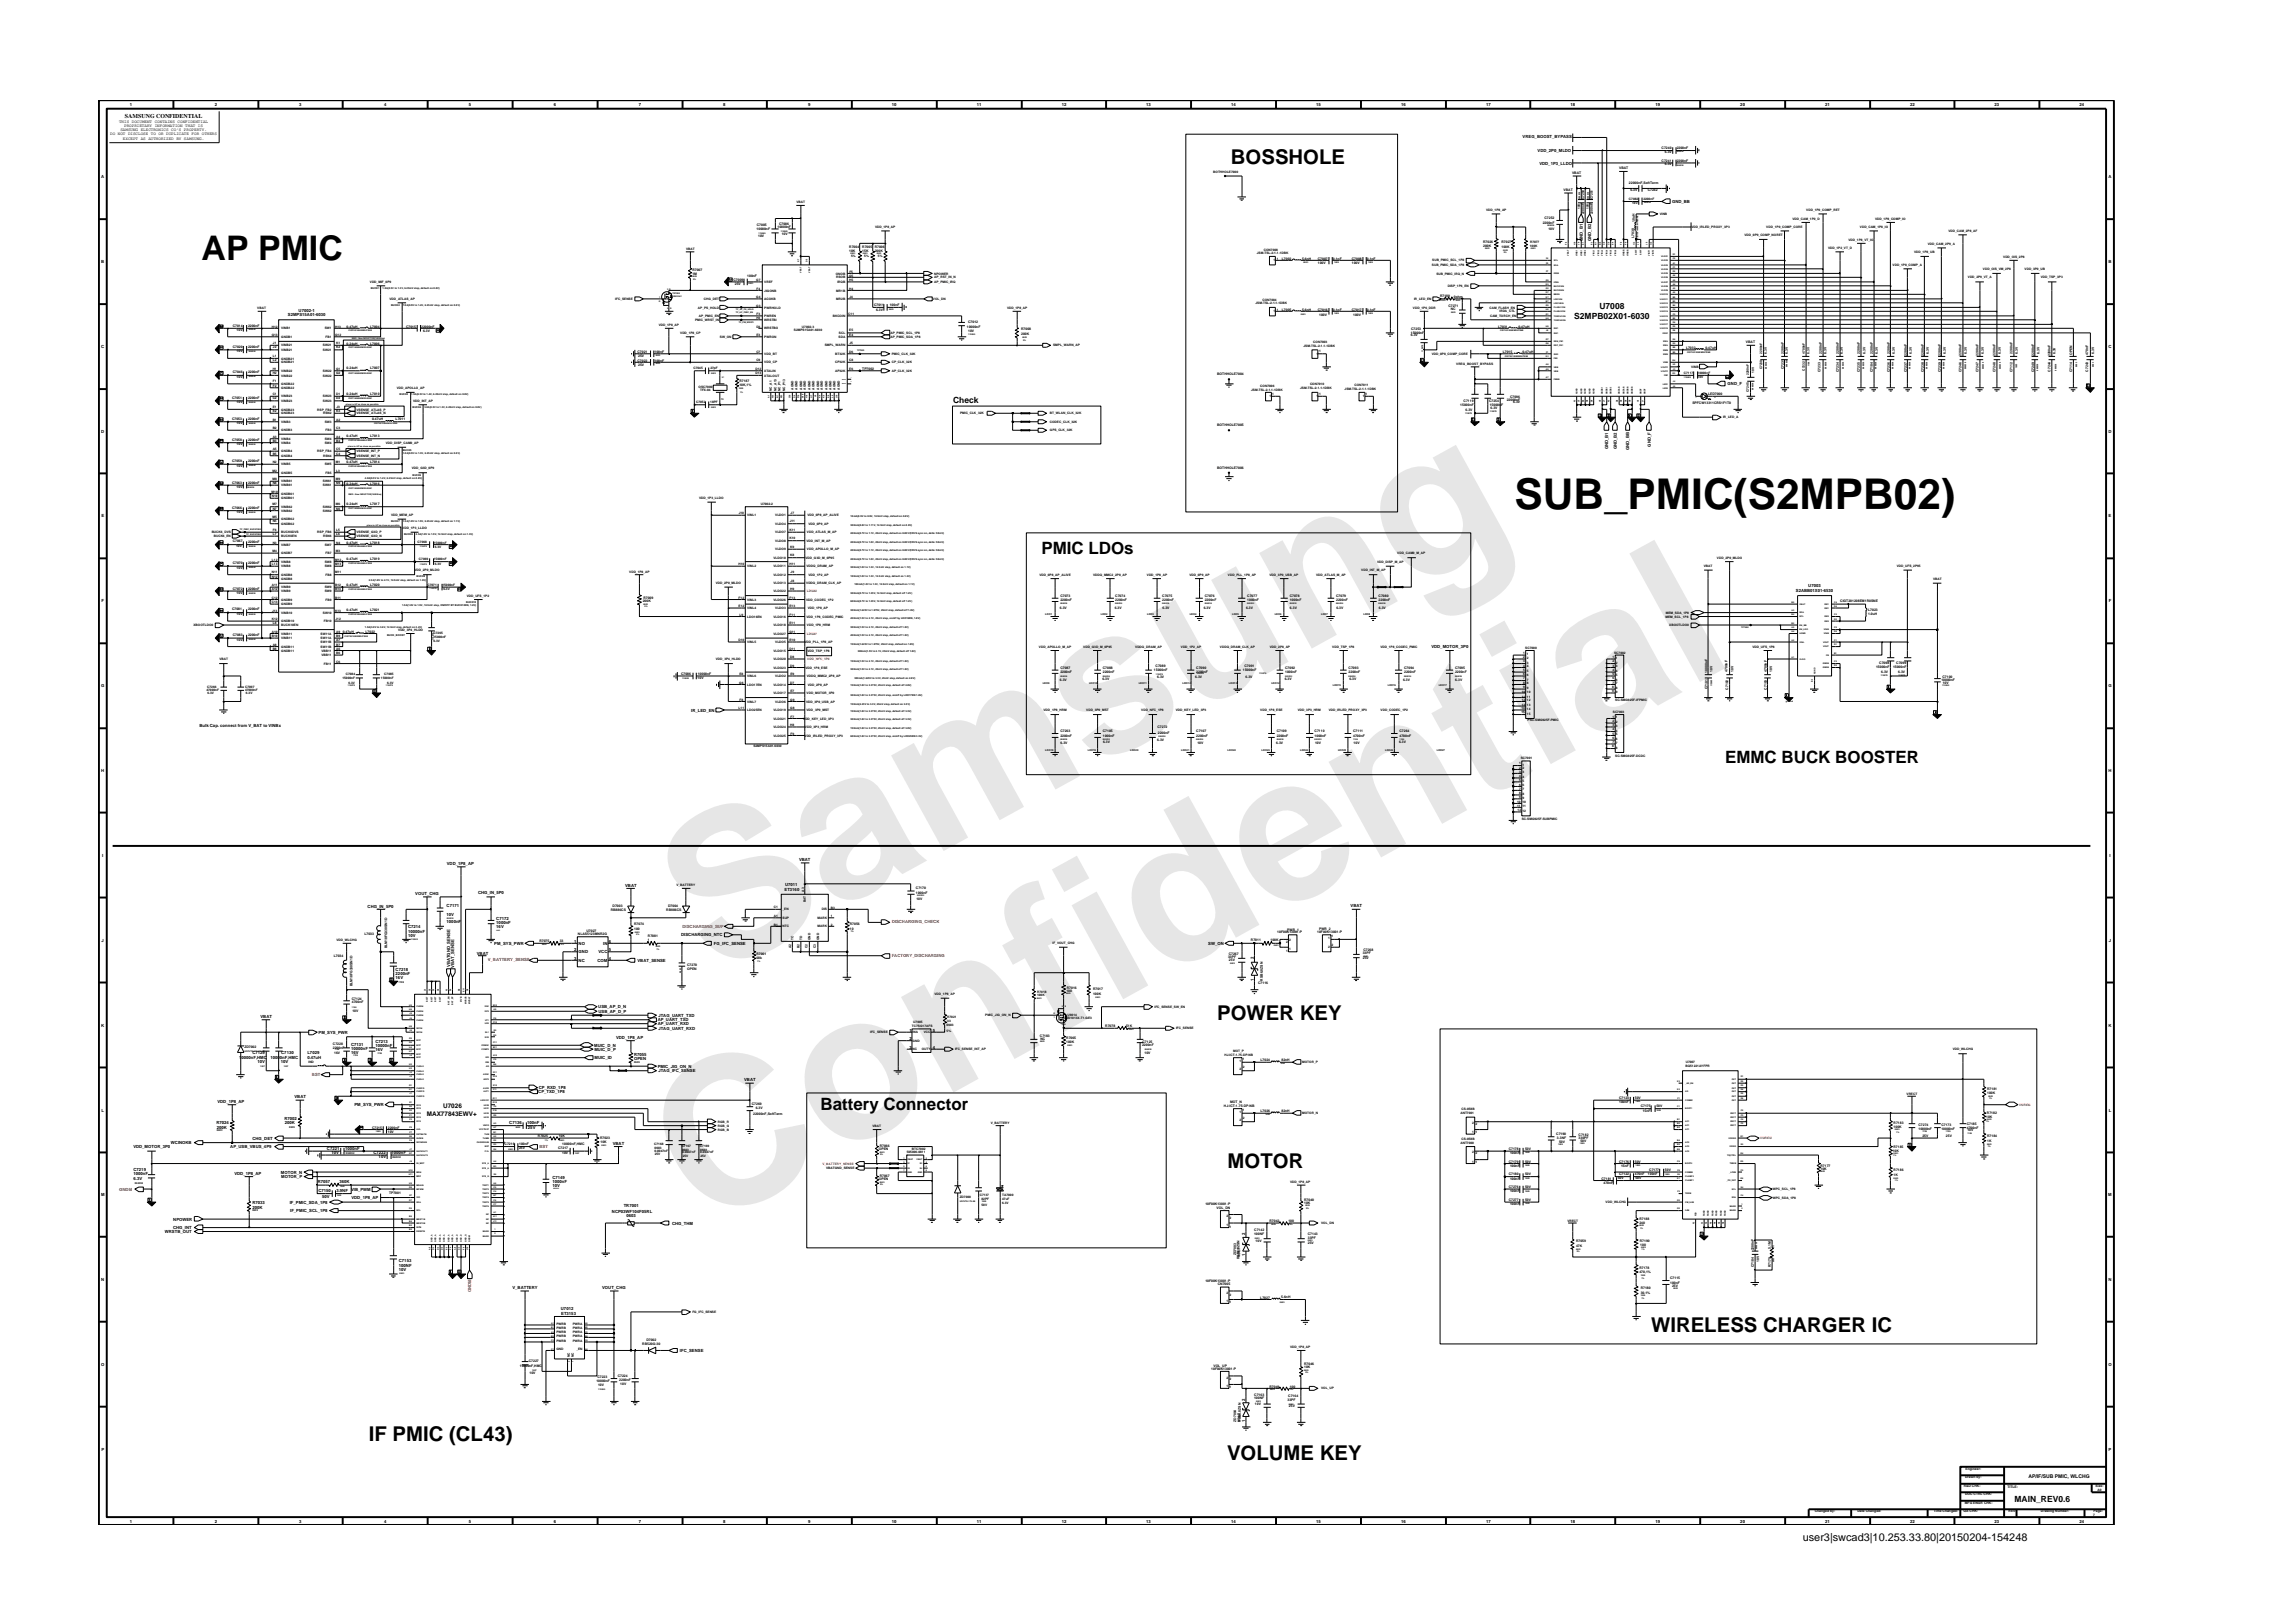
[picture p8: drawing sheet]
<svg xmlns="http://www.w3.org/2000/svg" width="297mm" height="210mm" viewBox="0 0 297 210" stroke-linecap="round" stroke-linejoin="round" font-family="sans-serif">
<defs><g id="words">
<g font-size="26.5" fill="#e6e6e6">
<text x="92.4" y="126.7" transform="rotate(-29 92.4 126.7)">Samsung</text>
<text x="91.1" y="159.4" transform="rotate(-29 91.1 159.4)">Confidential</text>
</g>
<text font-size="5.5" x="196.2" y="66">SUB_PMIC(S2MPB02)</text>
<text font-size="4.4" x="26.1" y="33.7">AP PMIC</text>
<g font-size="2.6">
<text x="159.5" y="21.3">BOSSHOLE</text>
<text x="157.7" y="132.2">POWER KEY</text>
<text x="159" y="151.3">MOTOR</text>
<text x="213.9" y="172.6">WIRELESS CHARGER IC</text>
<text x="47.8" y="186.6">IF PMIC (CL43)</text>
<text x="158.9" y="189.1">VOLUME KEY</text>
</g>
<g font-size="2.2">
<text x="134.9" y="71.8">PMIC LDOs</text>
<text x="223.5" y="98.8">EMMC BUCK BOOSTER</text>
<text x="106.3" y="143.8">Battery Connector</text>
</g>
<text font-size="1.4" x="233.5" y="199.7">user3|swcad3|10.253.33.80|20150204-154248</text>
<g font-size="1.1">
<text x="203.9" y="41.3">S2MPB02X01-6030</text>
<text x="207.2" y="40.1">U7008</text>
<text x="123.5" y="52.3">Check</text>
<text x="261" y="194.6">MAIN_REV0.6</text>
</g>
<g font-size=".8">
<text x="16.2" y="15.3">SAMSUNG CONFIDENTIAL</text>
<text x="57.4" y="143.5">U7026</text>
<text x="55.3" y="144.6">MAX77843EWV+</text>
</g>
<text font-size=".7" x="262.8" y="191.5">AP/IF/SUB PMIC, WLCHG</text>
<g font-size=".5">
<text x="14.3" y="17.5">DO NOT DISCLOSE TO OR DUPLICATE FOR OTHERS</text>
<text x="15.4" y="15.9">THIS DOCUMENT CONTAINS CONFIDENTIAL</text>
<text x="15.6" y="17">SAMSUNG ELECTRONICS CO’S PROPERTY.</text>
<text x="16.1" y="16.4">PROPRIETARY INFORMATION THAT IS</text>
<text x="16.8" y="13.8">1</text>
<text x="27.8" y="13.8">2</text>
<text x="38.7" y="13.8">3</text>
<text x="49.7" y="13.8">4</text>
<text x="60.8" y="13.8">5</text>
<text x="71.8" y="13.8">6</text>
<text x="82.8" y="13.8">7</text>
<text x="93.7" y="13.8">8</text>
<text x="104.7" y="13.8">9</text>
<text x="115.5" y="13.8">10</text>
<text x="126.6" y="13.8">11</text>
<text x="137.6" y="13.8">12</text>
<text x="148.5" y="13.8">13</text>
<text x="159.5" y="13.8">14</text>
<text x="170.5" y="13.8">15</text>
<text x="181.5" y="13.8">16</text>
<text x="192.5" y="13.8">17</text>
<text x="197.2" y="17.9">VREG_BOOST_BYPASS</text>
<text x="203.4" y="13.8">18</text>
<text x="214.4" y="13.8">19</text>
<text x="225.4" y="13.8">20</text>
<text x="236.5" y="13.8">21</text>
<text x="247.5" y="13.8">22</text>
<text x="258.4" y="13.8">23</text>
<text x="269.4" y="13.8">24</text>
<text x="13.1" y="23.1">A</text>
<text x="15.9" y="18.1">EXCEPT AS AUTHORIZED BY SAMSUNG.</text>
<text x="199.2" y="19.7">VDD_2P0_MLDO</text>
<text x="199.4" y="21.3">VDD_1P3_LLDO</text>
<text x="273.1" y="23.1">A</text>
<text x="216.6" y="26.3">GND_BB</text>
<text x="13.1" y="34.1">B</text>
<text x="205" y="31.2" transform="rotate(-90 205 31.2)">GND_B1</text>
<text x="206.1" y="31.2" transform="rotate(-90 206.1 31.2)">GND_B2</text>
<text x="273.1" y="34.1">B</text>
<text x="37.3" y="41">S2MPS15A01-6030</text>
<text x="38.7" y="40.4">U7002-1</text>
<text x="13.1" y="45.1">C</text>
<text x="273.1" y="45.1">C</text>
<text x="223.8" y="49.9">GND_F</text>
<text x="13.1" y="56.1">D</text>
<text x="208.3" y="58.2" transform="rotate(-90 208.3 58.2)">GND_B1</text>
<text x="209.4" y="58.2" transform="rotate(-90 209.4 58.2)">GND_B2</text>
<text x="211" y="58.3" transform="rotate(-90 211 58.3)">GND_BB</text>
<text x="213.8" y="57.9" transform="rotate(-90 213.8 57.9)">GND_F</text>
<text x="273.1" y="56.1">D</text>
<text x="13.1" y="67">E</text>
<text x="273.1" y="67">E</text>
<text x="232.6" y="76.7">S2ABB01X01-6530</text>
<text x="234.3" y="76">U7003</text>
<text x="13.2" y="78">F</text>
<text x="185.4" y="84">VDD_MOTOR_3P0</text>
<text x="273.2" y="78">F</text>
<text x="13.1" y="89">G</text>
<text x="273.1" y="89">G</text>
<text x="25.9" y="94.2">Bulk Cap. connect from V_BAT to VINBx</text>
<text x="89.5" y="92.2">IR_LED_EN</text>
<text x="13.1" y="100.1">H</text>
<text x="273.1" y="100.1">H</text>
<text x="13.2" y="111">I</text>
<text x="57.9" y="112.1">VDD_1P8_AP</text>
<text x="103.5" y="111.6">VBAT</text>
<text x="273.3" y="111">I</text>
<text x="47.6" y="117.6">CHG_IN_5P0</text>
<text x="53.8" y="116">VOUT_CHG</text>
<text x="57.9" y="118.6">10V</text>
<text x="57.9" y="119.6">1000nF</text>
<text x="57.9" y="117.5">C7171</text>
<text x="61.9" y="115.8">CHG_IN_5P0</text>
<text x="64.3" y="119.2">C7172</text>
<text x="64.3" y="119.7">1000nF</text>
<text x="81" y="114.9">VBAT</text>
<text x="101.6" y="115.4">ET3160</text>
<text x="101.7" y="114.8">U7011</text>
<text x="175" y="117.5">VBAT</text>
<text x="13.2" y="122">J</text>
<text x="51.3" y="125.8">C7218</text>
<text x="52.9" y="120.3">C7214</text>
<text x="52.9" y="120.8">10000nF</text>
<text x="52.9" y="121.4">10V</text>
<text x="58.3" y="125.3" transform="rotate(-90 58.3 125.3)">VBATGND_SENSE</text>
<text x="58.8" y="125.4" transform="rotate(-90 58.8 125.4)">VBAT_SENSE</text>
<text x="61.8" y="123.7">VBAT</text>
<text x="64" y="122.4">PM_SYS_PWR</text>
<text x="64.3" y="120.3">16V</text>
<text x="74.4" y="123.2">2</text>
<text x="74.4" y="124.3">3</text>
<text x="74.4" y="122.1">1</text>
<text x="75" y="123.5">GND</text>
<text x="75" y="124.6">NC</text>
<text x="75" y="122.4">NO</text>
<text x="77.4" y="124.6">COM</text>
<text x="77.5" y="123.5">VCC</text>
<text x="78.1" y="122.4">IN</text>
<text x="78.9" y="124.3">4</text>
<text x="78.9" y="122.1">6</text>
<text x="78.9" y="123.2">5</text>
<text x="82.6" y="124.6">VBAT_SENSE</text>
<text x="88.2" y="121.3">DISCHARGING_NTC</text>
<text x="92.5" y="122.4">FG_IFC_SENSE</text>
<text x="156.5" y="122.4">SW_ON</text>
<text x="162.4" y="124.3" transform="rotate(-90 162.4 124.3)">2</text>
<text x="273.2" y="122">J</text>
<text x="33.7" y="131.9">VBAT</text>
<text x="51.3" y="126.4">2200nF</text>
<text x="51.3" y="126.9">16V</text>
<text x="77.5" y="130.6">USB_AP_D_N</text>
<text x="77.5" y="131.2">USB_AP_D_P</text>
<text x="85.3" y="131.7">JTAG_UART_TXD</text>
<text x="162.4" y="127" transform="rotate(-90 162.4 127)">1</text>
<text x="13.1" y="133">K</text>
<text x="31" y="137.2">10000nF,HMC</text>
<text x="32.7" y="136.6">C7129</text>
<text x="33.3" y="137.7">10V</text>
<text x="35" y="137.2">10000nF,HMC</text>
<text x="36.4" y="137.7">10V</text>
<text x="36.4" y="136.6">C7130</text>
<text x="39.8" y="137.2">0.47uH</text>
<text x="39.8" y="136.6">L7029</text>
<text x="41.3" y="133.9">PM_SYS_PWR</text>
<text x="45.5" y="136.1">10000nF</text>
<text x="45.5" y="136.6">16V</text>
<text x="45.5" y="135.5">C7131</text>
<text x="48.6" y="135.1">C7213</text>
<text x="48.6" y="136.2">16V</text>
<text x="48.6" y="135.7">10000nF</text>
<text x="77" y="135.6">MUIC_D_N</text>
<text x="77" y="136.1">MUIC_D_P</text>
<text x="77" y="137.2">MUIC_ID</text>
<text x="79.8" y="134.6">VDD_1P8_AP</text>
<text x="82.2" y="137.3">OPEN</text>
<text x="82.2" y="136.8">R7055</text>
<text x="85.2" y="132.8">AP_UART_RXD</text>
<text x="85.2" y="132.3">AP_UART_TXD</text>
<text x="85.3" y="133.4">JTAG_UART_RXD</text>
<text x="117.8" y="135.8">3</text>
<text x="117.8" y="134.7">2</text>
<text x="117.8" y="133.6">1</text>
<text x="120.8" y="135.8">4</text>
<text x="120.8" y="133.6">5</text>
<text x="273.1" y="133">K</text>
<text x="13.2" y="144">L</text>
<text x="28.2" y="142.9">VDD_1P8_AP</text>
<text x="38.1" y="142.3">VBAT</text>
<text x="45.9" y="143.3">PM_SYS_PWR</text>
<text x="69.7" y="141.6">CP_TXD_1P8</text>
<text x="69.8" y="141.1">CP_RXD_1P8</text>
<text x="85.2" y="138.3">PMIC_JIG_ON_N</text>
<text x="85.3" y="138.9">JTAG_IFC_SENSE</text>
<text x="96.4" y="140.1">VBAT</text>
<text x="273.2" y="144">L</text>
<text x="17.3" y="148.7">VDD_MOTOR_3P0</text>
<text x="22.2" y="148.2">WCINOKB</text>
<text x="28" y="145.7">R7024</text>
<text x="28.1" y="146.2">200K</text>
<text x="29.8" y="148.7">AP_USB_VBUS_4P9</text>
<text x="32.7" y="147.6">CHG_DET</text>
<text x="36.8" y="145.1">R7002</text>
<text x="36.9" y="145.7">200K</text>
<text x="42.4" y="149">C7221</text>
<text x="43" y="149.5">10V</text>
<text x="44.7" y="149">1000nF</text>
<text x="48.4" y="149.5">C7222</text>
<text x="50.7" y="149.5">1000nF</text>
<text x="66" y="145.5">C7136</text>
<text x="68.3" y="145.5">100nF</text>
<text x="68.4" y="146.2">25V</text>
<text x="79.4" y="148.4">VBAT</text>
<text x="13.1" y="154.9">M</text>
<text x="17.3" y="151.8">C7219</text>
<text x="17.3" y="152.3">1000nF</text>
<text x="17.3" y="152.9">6.3V</text>
<text x="30.4" y="152.2">VDD_1P8_AP</text>
<text x="32.7" y="156">R7033</text>
<text x="36.4" y="152">MOTOR_N</text>
<text x="36.4" y="152.6">MOTOR_P</text>
<text x="37.5" y="155.9">IF_PMIC_SDA_1P8</text>
<text x="41.2" y="153.3">R7057</text>
<text x="41.3" y="154.5">C7150</text>
<text x="41.7" y="155.1">50V</text>
<text x="43.6" y="154.5">3.9NF</text>
<text x="44" y="153.3">360K</text>
<text x="45.5" y="154.2">VIB_PWM</text>
<text x="45.5" y="155.3">VDD_1P8_AP</text>
<text x="49.1" y="150">10V</text>
<text x="71.6" y="153.8">10V</text>
<text x="71.6" y="152.7">C7149</text>
<text x="71.6" y="153.3">1000nF</text>
<text x="273.1" y="154.9">M</text>
<text x="21.4" y="159.7">WRSTB_OUT</text>
<text x="22.4" y="159.2">CHG_INT</text>
<text x="22.4" y="158.1">NPOWER</text>
<text x="32.7" y="156.6">200K</text>
<text x="37.6" y="157">IF_PMIC_SCL_1P8</text>
<text x="79.3" y="157.1">NCP03WF104F05RL</text>
<text x="80.8" y="156.4">TR7001</text>
<text x="81.1" y="157.7">0603</text>
<text x="87.1" y="158.6">CHG_THM</text>
<text x="161.3" y="159.9" transform="rotate(-90 161.3 159.9)">2</text>
<text x="13.1" y="165.9">N</text>
<text x="51.7" y="164.6">10V</text>
<text x="51.7" y="164.1">100NF</text>
<text x="51.7" y="163.5">C7153</text>
<text x="66.4" y="167">V_BATTERY</text>
<text x="78" y="167">VOUT_CHG</text>
<text x="161.3" y="162.8" transform="rotate(-90 161.3 162.8)">1</text>
<text x="273.1" y="165.9">N</text>
<text x="72.7" y="169.7">U7012</text>
<text x="72.7" y="170.3">ET3153</text>
<text x="13.1" y="176.9">O</text>
<text x="88.1" y="175.1">IFC_SENSE</text>
<text x="273.1" y="176.9">O</text>
<text x="161.3" y="184.2" transform="rotate(-90 161.3 184.2)">1</text>
<text x="161.3" y="181.4" transform="rotate(-90 161.3 181.4)">2</text>
<text x="13.1" y="187.9">P</text>
<text x="273.1" y="187.9">P</text>
<text x="16.8" y="197.2">1</text>
<text x="27.8" y="197.2">2</text>
<text x="38.7" y="197.2">3</text>
<text x="49.7" y="197.2">4</text>
<text x="60.8" y="197.2">5</text>
<text x="71.8" y="197.2">6</text>
<text x="82.8" y="197.2">7</text>
<text x="93.7" y="197.2">8</text>
<text x="104.7" y="197.2">9</text>
<text x="115.5" y="197.2">10</text>
<text x="126.6" y="197.2">11</text>
<text x="137.6" y="197.2">12</text>
<text x="148.5" y="197.2">13</text>
<text x="159.5" y="197.2">14</text>
<text x="170.5" y="197.2">15</text>
<text x="181.5" y="197.2">16</text>
<text x="192.5" y="197.2">17</text>
<text x="203.4" y="197.2">18</text>
<text x="214.4" y="197.2">19</text>
<text x="225.4" y="197.2">20</text>
<text x="236.5" y="197.2">21</text>
<text x="247.5" y="197.2">22</text>
<text x="258.4" y="197.2">23</text>
<text x="269.4" y="197.2">24</text>
</g>
<g font-size=".5" fill="#f00">
<text x="115.5" y="119.5">DISCHARGING_CHECK</text>
<text x="63.2" y="124.4">V_BATTERY_SENSE</text>
<text x="88.4" y="120.2">DISCHARGING_SUP</text>
<text x="115.5" y="124">FACTORY_DISCHARGING</text>
<text x="40.4" y="139.4">BST</text>
<text x="69.9" y="148.7">BST</text>
<text x="15.5" y="154.2">GNDM</text>
<text x="61" y="167.4" transform="rotate(-90 61 167.4)">GNDM</text>
</g>
<g font-size=".4">
<text x="157.2" y="22.4">BOTHHOLE7000</text>
<text x="203.6" y="22.5">VBAT</text>
<text x="209.7" y="21.9">VBAT</text>
<text x="211" y="23.8">22000nF,SoftTerm</text>
<text x="215.3" y="21">C7241</text>
<text x="215.3" y="19.3">C7240</text>
<text x="215.7" y="21.4">6.3V</text>
<text x="215.7" y="19.8">6.3V</text>
<text x="217.2" y="21">2200nF</text>
<text x="217.2" y="19.3">2200nF</text>
<text x="98" y="29.8">10000nF</text>
<text x="98" y="29.3">C7005</text>
<text x="100.7" y="29.6">10000nF</text>
<text x="100.9" y="29.1">C7006</text>
<text x="103.2" y="26.3">VBAT</text>
<text x="113.4" y="29.6">VDD_1P8_AP</text>
<text x="192.5" y="27.4">VDD_1P8_AP</text>
<text x="199.9" y="29">2200nF</text>
<text x="200.1" y="28.4">C7252</text>
<text x="200.6" y="29.7">10V</text>
<text x="202.5" y="24.7">VBAT</text>
<text x="204.7" y="27.1" transform="rotate(-90 204.7 27.1)">10V</text>
<text x="205.2" y="27.8" transform="rotate(-90 205.2 27.8)">2200nF</text>
<text x="205.2" y="25.8" transform="rotate(-90 205.2 25.8)">C7250</text>
<text x="205.8" y="27.1" transform="rotate(-90 205.8 27.1)">10V</text>
<text x="206.3" y="27.8" transform="rotate(-90 206.3 27.8)">2200nF</text>
<text x="206.3" y="25.8" transform="rotate(-90 206.3 25.8)">C7251</text>
<text x="211" y="25.9">C7082</text>
<text x="211.2" y="24.7">6.3V</text>
<text x="211.4" y="26.4">10V</text>
<text x="211.8" y="28.8" transform="rotate(-90 211.8 28.8)">1.0uH</text>
<text x="212.9" y="25.9">2200nF</text>
<text x="213.4" y="24.7">C7242</text>
<text x="215" y="27.9">VINB</text>
<text x="219.1" y="29.6">VDD_IRLED_PROXY_3P3</text>
<text x="228.8" y="29.6">VDD_1P0_COMP_CORE</text>
<text x="232.2" y="28.5">VDD_CAM_1P0_D</text>
<text x="234" y="27.4">VDD_1P0_COMP_RET</text>
<text x="240.9" y="29.6">VDD_CAM_1P8_IO</text>
<text x="242.9" y="28.5">VDD_1P8_COMP_IO</text>
<text x="88.9" y="32.4">VBAT</text>
<text x="89.7" y="35.6">1M</text>
<text x="89.7" y="35.1">R7007</text>
<text x="96.8" y="35.9">100nF</text>
<text x="98.2" y="30.7">10V</text>
<text x="101.3" y="30.5">10V</text>
<text x="108.3" y="35.6">ONOB</text>
<text x="110" y="35.8">G5</text>
<text x="110" y="32.6">10K</text>
<text x="110" y="32.1">R7004</text>
<text x="110" y="35.3">F5</text>
<text x="110.3" y="33.3">5%</text>
<text x="111.7" y="32.1">R7005</text>
<text x="111.7" y="32.6">15K</text>
<text x="112" y="33.3">5%</text>
<text x="113.3" y="32.1">R7006</text>
<text x="113.3" y="32.6">200K</text>
<text x="113.7" y="33.3">5%</text>
<text x="121" y="35.6">NPOWER</text>
<text x="162.8" y="32.9">JSM-TSL-2-1.1-1DBK</text>
<text x="163.7" y="32.5">CON7008</text>
<text x="165" y="33.9">1</text>
<text x="165.4" y="33.7">1</text>
<text x="166.1" y="33.7">L7002</text>
<text x="168.7" y="33.6">5.6nH</text>
<text x="170.7" y="33.6">C7007</text>
<text x="170.7" y="34.1">100V</text>
<text x="172.7" y="33.6">0.1nF</text>
<text x="175.1" y="33.6">C7008</text>
<text x="175.1" y="34.1">100V</text>
<text x="177.1" y="33.6">0.1nF</text>
<text x="185.5" y="34.5">SUB_PMIC_SDA_1P8</text>
<text x="185.5" y="33.9">SUB_PMIC_SCL_1P8</text>
<text x="186.1" y="35.6">SUB_PMIC_IRQ_N</text>
<text x="192.1" y="31.5">R7026</text>
<text x="192.1" y="31.9">200K</text>
<text x="194.5" y="32.1">100K</text>
<text x="194.5" y="31.5">R7027</text>
<text x="198.2" y="31.9">100K</text>
<text x="198.2" y="31.5">R7077</text>
<text x="211.7" y="30.8" transform="rotate(-90 211.7 30.8)">L7030</text>
<text x="226" y="30.6">VDD_0P9_COMP_NORET</text>
<text x="236.8" y="32.3">VDD_1P2_VT_D</text>
<text x="239.4" y="31.2">VDD_1P8_VT_IO</text>
<text x="245.2" y="34.5">VDD_1P8_COMP_A</text>
<text x="248" y="32.8">VDD_1P8_UB</text>
<text x="249.7" y="31.7">VDD_CAM_2P9_A</text>
<text x="252.4" y="30.1">VDD_CAM_2P8_AF</text>
<text x="256.9" y="35">VDD_OIS_VM_2P8</text>
<text x="259.5" y="33.4">VDD_OIS_2P8</text>
<text x="262.3" y="35">VDD_3P0_UB</text>
<text x="33.3" y="40">VBAT</text>
<text x="47.9" y="36.7">VDD_MIF_0P9</text>
<text x="50.5" y="38.9">VDD_ATLAS_AP</text>
<text x="79.7" y="38.9">IFC_SENSE</text>
<text x="90" y="41.6">PMIC_WRST_IN</text>
<text x="90.4" y="40">AP_PS_HOLD</text>
<text x="90.5" y="41.1">AP_PMIC_EN</text>
<text x="91.2" y="38.9">CHG_DET</text>
<text x="95" y="36.4">C7009</text>
<text x="95.2" y="36.9">25V</text>
<text x="98" y="36.4">G7</text>
<text x="98" y="39.7">G3</text>
<text x="98" y="38.6">G4</text>
<text x="98" y="41.3">H3</text>
<text x="98" y="40.8">F3</text>
<text x="98" y="37.5">F4</text>
<text x="99" y="36.7">VREF</text>
<text x="99" y="41.6">WRSTBI</text>
<text x="99" y="40">PWRHOLD</text>
<text x="99" y="38.9">ACOKB</text>
<text x="99" y="41.1">PWREN</text>
<text x="99" y="37.8">JIGONB</text>
<text x="107.9" y="41.1">BKCOIN</text>
<text x="108.3" y="36.1">RSOB</text>
<text x="108.3" y="38.9">MR2B</text>
<text x="108.3" y="37.8">MR1B</text>
<text x="108.5" y="36.7">IRQB</text>
<text x="109.9" y="40.8">C11</text>
<text x="110" y="36.4">H5</text>
<text x="110" y="37.5">H4</text>
<text x="110" y="38.6">J4</text>
<text x="113.2" y="39.7">C7011</text>
<text x="113.5" y="40.2">6.3V</text>
<text x="115.3" y="39.7">100nF</text>
<text x="120.8" y="38.9">VOL_DN</text>
<text x="121" y="36.1">AP_RST_IN_N</text>
<text x="121" y="36.7">AP_PMIC_IRQ</text>
<text x="125.4" y="41.9">C7012</text>
<text x="130.5" y="40.1">VDD_1P8_AP</text>
<text x="162.6" y="39.4">JSM-TSL-2-1.1-1DBK</text>
<text x="163.6" y="39">CON7004</text>
<text x="165" y="40.5">1</text>
<text x="165.4" y="40.3">1</text>
<text x="166.1" y="40.3">L7005</text>
<text x="168.7" y="40.2">5.6nH</text>
<text x="170.7" y="40.2">C7016</text>
<text x="170.9" y="40.9">100V</text>
<text x="172.7" y="40.2">0.1nF</text>
<text x="175.1" y="40.2">C7017</text>
<text x="175.3" y="40.9">100V</text>
<text x="177.1" y="40.2">0.1nF</text>
<text x="183" y="40">VDD_1P6_DDR</text>
<text x="183.2" y="38.9">IR_LED_EN</text>
<text x="186.5" y="38.5">R7189</text>
<text x="187.5" y="37.2">DISP_1P6_EN</text>
<text x="187.6" y="39.7">C7271</text>
<text x="187.9" y="40.1">NC</text>
<text x="188.3" y="38.6">0ohm</text>
<text x="192.9" y="40">CAM_FLASH_EN</text>
<text x="193" y="41.1">CAM_TORCH_EN</text>
<text x="194.2" y="40.5">IRDA_CTL</text>
<text x="254.9" y="36.1">VDD_2P9_VT_A</text>
<text x="264.4" y="36.1">VDD_TSP_3P3</text>
<text x="30.1" y="45.1">C7020</text>
<text x="30.1" y="42.3">C7014</text>
<text x="30.7" y="42.9">10V</text>
<text x="30.7" y="45.6">10V</text>
<text x="32.1" y="42.3">2200nF</text>
<text x="32.1" y="45.1">2200nF</text>
<text x="35.2" y="43.5">G13</text>
<text x="35.2" y="42.4">H12</text>
<text x="35.3" y="47.9">H1</text>
<text x="35.3" y="46.2">L1</text>
<text x="35.3" y="46.8">L2</text>
<text x="35.4" y="44.6">J1</text>
<text x="35.4" y="45.1">J2</text>
<text x="36.4" y="46.6">GNDB21</text>
<text x="36.4" y="43.8">GNDB1</text>
<text x="36.4" y="45.5">VINB21</text>
<text x="36.4" y="42.7">VINB1</text>
<text x="36.4" y="44.9">VINB21</text>
<text x="36.4" y="47.1">GNDB21</text>
<text x="41.8" y="45.5">SW21</text>
<text x="41.8" y="44.9">SW21</text>
<text x="42.1" y="42.7">SW1</text>
<text x="42.2" y="43.8">FB1</text>
<text x="43.4" y="43.5">G12</text>
<text x="43.4" y="42.4">H13</text>
<text x="43.5" y="47.9">G1</text>
<text x="43.5" y="45.1">K2</text>
<text x="43.5" y="44.6">K1</text>
<text x="44.9" y="44.6">0.24uH</text>
<text x="44.9" y="42.4">0.47uH</text>
<text x="44.9" y="47.9">0.24uH</text>
<text x="47.9" y="44.6">L7006</text>
<text x="47.9" y="42.4">L7004</text>
<text x="47.9" y="47.9">L7007</text>
<text x="52.6" y="42.4">C7015</text>
<text x="54.6" y="42.4">22000nF</text>
<text x="54.8" y="43">6.3V</text>
<text x="82.6" y="45.7">C7021</text>
<text x="82.6" y="46.8">C7022</text>
<text x="82.7" y="46.3">25V</text>
<text x="82.7" y="47.4">25V</text>
<text x="84.8" y="45.7">100nF</text>
<text x="84.8" y="46.8">100nF</text>
<text x="85.3" y="42.2">VDD_1P8_AP</text>
<text x="88.1" y="43.3">VDD_1P8_CP</text>
<text x="89.8" y="47.9">C7045</text>
<text x="92" y="47.9">27pF</text>
<text x="93.3" y="43.8">SW_ON</text>
<text x="97.9" y="47.9">D12</text>
<text x="98" y="45.7">C7</text>
<text x="98" y="46.8">C9</text>
<text x="98" y="42.4">D3</text>
<text x="98" y="43.5">E3</text>
<text x="99" y="43.8">PWRON</text>
<text x="99" y="46">VDD_BT</text>
<text x="99" y="47.1">VDD_CP</text>
<text x="99" y="42.7">WRSTBO</text>
<text x="102.8" y="42.9">S2MPS15A01-6030</text>
<text x="103.9" y="42.4">U7002-3</text>
<text x="106.8" y="44.9">SMPL_WARN</text>
<text x="108.2" y="47.1">CP32K</text>
<text x="108.2" y="46">BT32K</text>
<text x="108.6" y="43.8">SDA</text>
<text x="108.7" y="43.3">SCL</text>
<text x="110" y="45.7">D6</text>
<text x="110" y="46.8">C8</text>
<text x="110" y="43.5">E4</text>
<text x="110" y="42.9">E5</text>
<text x="110" y="47.9">E6</text>
<text x="110" y="44.6">J5</text>
<text x="111.7" y="47.9">TP7002</text>
<text x="115.3" y="43.3">AP_PMIC_SCL_1P8</text>
<text x="115.3" y="43.8">AP_PMIC_SDA_1P8</text>
<text x="115.5" y="46">PMIC_CLK_32K</text>
<text x="115.5" y="47.1">CP_CLK_32K</text>
<text x="125.3" y="42.4">10000nF</text>
<text x="125.4" y="43">10V</text>
<text x="132.3" y="42.8">R7008</text>
<text x="132.3" y="43.4">200K</text>
<text x="136.4" y="44.9">SMPL_WARN_AP</text>
<text x="168.9" y="44.9">JSM-TSL-2-1.1-1DBK</text>
<text x="170.1" y="44.5">CON7003</text>
<text x="170.5" y="46">1</text>
<text x="170.9" y="45.6">1</text>
<text x="182.8" y="43.2">15000nF</text>
<text x="182.8" y="43.5">6.3V</text>
<text x="182.8" y="42.8">C7253</text>
<text x="185.5" y="46">VDD_0P8_COMP_CORE</text>
<text x="188.6" y="47.3">VREG_BOOST_BYPASS</text>
<text x="194.1" y="42.4">L7031</text>
<text x="194.7" y="45.7">L7015</text>
<text x="196.7" y="42.4">0.47uH</text>
<text x="197.2" y="45.7">0.47uH</text>
<text x="218.4" y="45.2">L7032</text>
<text x="219.1" y="47.7">VINB</text>
<text x="220.9" y="45.2">0.47uH</text>
<text x="226.2" y="44.4">VBAT</text>
<text x="228.3" y="47.9" transform="rotate(-90 228.3 47.9)">C7230</text>
<text x="228.3" y="45.8" transform="rotate(-90 228.3 45.8)">2200nF</text>
<text x="228.9" y="45.8" transform="rotate(-90 228.9 45.8)">6.3V</text>
<text x="231.1" y="47.9" transform="rotate(-90 231.1 47.9)">C7231</text>
<text x="231.1" y="45.8" transform="rotate(-90 231.1 45.8)">2200nF</text>
<text x="231.6" y="45.8" transform="rotate(-90 231.6 45.8)">6.3V</text>
<text x="233.8" y="45.8" transform="rotate(-90 233.8 45.8)">4700nF</text>
<text x="234.4" y="45.8" transform="rotate(-90 234.4 45.8)">6.3V</text>
<text x="236" y="45.8" transform="rotate(-90 236 45.8)">2200nF</text>
<text x="236.6" y="45.8" transform="rotate(-90 236.6 45.8)">6.3V</text>
<text x="238.2" y="45.8" transform="rotate(-90 238.2 45.8)">2200nF</text>
<text x="238.7" y="45.8" transform="rotate(-90 238.7 45.8)">6.3V</text>
<text x="240.9" y="45.8" transform="rotate(-90 240.9 45.8)">2200nF</text>
<text x="241.7" y="45.8" transform="rotate(-90 241.7 45.8)">6.3V</text>
<text x="242.6" y="45.8" transform="rotate(-90 242.6 45.8)">2200nF</text>
<text x="243.3" y="45.8" transform="rotate(-90 243.3 45.8)">6.3V</text>
<text x="244.8" y="45.8" transform="rotate(-90 244.8 45.8)">2200nF</text>
<text x="245.5" y="45.8" transform="rotate(-90 245.5 45.8)">6.3V</text>
<text x="247" y="46.1" transform="rotate(-90 247 46.1)">2200nF</text>
<text x="247.7" y="45.8" transform="rotate(-90 247.7 45.8)">6.3V</text>
<text x="249.2" y="46.1" transform="rotate(-90 249.2 46.1)">2200nF</text>
<text x="249.9" y="45.8" transform="rotate(-90 249.9 45.8)">6.3V</text>
<text x="251.4" y="46.1" transform="rotate(-90 251.4 46.1)">2200nF</text>
<text x="252.1" y="45.8" transform="rotate(-90 252.1 45.8)">6.3V</text>
<text x="254.1" y="46.1" transform="rotate(-90 254.1 46.1)">2200nF</text>
<text x="254.8" y="45.8" transform="rotate(-90 254.8 45.8)">6.3V</text>
<text x="256.3" y="46.1" transform="rotate(-90 256.3 46.1)">2200nF</text>
<text x="257" y="45.8" transform="rotate(-90 257 45.8)">6.3V</text>
<text x="258.5" y="46.1" transform="rotate(-90 258.5 46.1)">2200nF</text>
<text x="259.2" y="45.8" transform="rotate(-90 259.2 45.8)">6.3V</text>
<text x="260.7" y="45.8" transform="rotate(-90 260.7 45.8)">2200nF</text>
<text x="261.4" y="45.8" transform="rotate(-90 261.4 45.8)">6.3V</text>
<text x="263.5" y="46.1" transform="rotate(-90 263.5 46.1)">2200nF</text>
<text x="264.2" y="45.8" transform="rotate(-90 264.2 45.8)">6.3V</text>
<text x="265.6" y="46.2" transform="rotate(-90 265.6 46.2)">2200nF</text>
<text x="266.3" y="45.9" transform="rotate(-90 266.3 45.9)">6.3V</text>
<text x="268.4" y="46" transform="rotate(-90 268.4 46)">OPEN</text>
<text x="270.5" y="46" transform="rotate(-90 270.5 46)">470nF</text>
<text x="271.3" y="45.8" transform="rotate(-90 271.3 45.8)">6.3V</text>
<text x="30.1" y="51.7">C7051</text>
<text x="30.1" y="48.4">C7046</text>
<text x="30.7" y="48.9">10V</text>
<text x="30.7" y="52.2">10V</text>
<text x="32.1" y="48.4">2200nF</text>
<text x="32.1" y="51.7">2200nF</text>
<text x="35.3" y="48.4">H2</text>
<text x="35.3" y="51.7">C2</text>
<text x="35.3" y="51.2">C1</text>
<text x="35.3" y="52.8">E1</text>
<text x="35.3" y="53.4">E2</text>
<text x="35.3" y="49.5">F1</text>
<text x="35.3" y="50.1">F2</text>
<text x="36.4" y="53.2">GNDB23</text>
<text x="36.4" y="53.7">GNDB23</text>
<text x="36.4" y="49.9">GNDB22</text>
<text x="36.4" y="50.4">GNDB22</text>
<text x="36.4" y="52.1">VINB23</text>
<text x="36.4" y="48.2">VINB22</text>
<text x="36.4" y="48.8">VINB22</text>
<text x="36.4" y="51.5">VINB23</text>
<text x="41.1" y="53.2">RSP_FB2</text>
<text x="41.8" y="48.8">SW22</text>
<text x="41.8" y="48.2">SW22</text>
<text x="41.8" y="51.5">SW23</text>
<text x="41.8" y="52.1">SW23</text>
<text x="41.9" y="53.7">RSN2</text>
<text x="43.5" y="48.4">G2</text>
<text x="43.5" y="53.4">K3</text>
<text x="43.5" y="51.2">D1</text>
<text x="43.5" y="51.7">D2</text>
<text x="43.6" y="52.8">J3</text>
<text x="44.9" y="51.2">0.24uH</text>
<text x="46.2" y="53.2">VSENSE_ATLAS_P</text>
<text x="46.2" y="53.7">VSENSE_ATLAS_N</text>
<text x="47.9" y="51.2">L7010</text>
<text x="51.4" y="50.4">VDD_APOLLO_AP</text>
<text x="53.5" y="52.1">VDD_INT_AP</text>
<text x="90.2" y="52.3">C7052</text>
<text x="90.5" y="50.2">OSC7000</text>
<text x="90.7" y="50.6">TFX-04</text>
<text x="92" y="52.3">18PF</text>
<text x="93.7" y="51.8" transform="rotate(-90 93.7 51.8)">2</text>
<text x="93.8" y="49" transform="rotate(-90 93.8 49)">1</text>
<text x="95.8" y="50">10K,1%</text>
<text x="95.8" y="49.5">R7187</text>
<text x="97.9" y="48.4">D13</text>
<text x="99" y="48.2">XTALIN</text>
<text x="99" y="48.8">XTALOUT</text>
<text x="100" y="50.7" transform="rotate(-90 100 50.7)">NC_A1</text>
<text x="100.6" y="50.7" transform="rotate(-90 100.6 50.7)">NC_A13</text>
<text x="101.1" y="50.7" transform="rotate(-90 101.1 50.7)">NC_P1</text>
<text x="101.7" y="50.7" transform="rotate(-90 101.7 50.7)">NC_P13</text>
<text x="102.8" y="50.5" transform="rotate(-90 102.8 50.5)">AGND</text>
<text x="103.3" y="50.5" transform="rotate(-90 103.3 50.5)">AGND</text>
<text x="103.9" y="50.5" transform="rotate(-90 103.9 50.5)">AGND</text>
<text x="104.4" y="50.5" transform="rotate(-90 104.4 50.5)">AGND</text>
<text x="105" y="50.5" transform="rotate(-90 105 50.5)">AGND</text>
<text x="105.5" y="50.5" transform="rotate(-90 105.5 50.5)">AGND</text>
<text x="106.1" y="50.5" transform="rotate(-90 106.1 50.5)">AGND</text>
<text x="106.6" y="50.5" transform="rotate(-90 106.6 50.5)">AGND</text>
<text x="107.2" y="50.5" transform="rotate(-90 107.2 50.5)">AGND</text>
<text x="107.7" y="50.5" transform="rotate(-90 107.7 50.5)">AGND</text>
<text x="108.2" y="48.2">AP32K</text>
<text x="108.2" y="50.5" transform="rotate(-90 108.2 50.5)">AGND</text>
<text x="108.8" y="50.5" transform="rotate(-90 108.8 50.5)">AGND</text>
<text x="115.5" y="48.2">AP_CLK_32K</text>
<text x="124.4" y="53.7">PMIC_CLK_32K</text>
<text x="136" y="53.7">BT_WLAN_CLK_32K</text>
<text x="157.7" y="48.6">BOTHHOLE7004</text>
<text x="162.1" y="50.7">JSM-TSL-2-1.1-1DBK</text>
<text x="163.3" y="50.2">CON7006</text>
<text x="164.5" y="51.4">1</text>
<text x="164.8" y="51.1">1</text>
<text x="168.4" y="50.4">JSM-TSL-2-1.1-1DBK</text>
<text x="169.7" y="49.9">CON7010</text>
<text x="170.5" y="51.4">1</text>
<text x="170.9" y="51.1">1</text>
<text x="174.2" y="50.5">JSM-TSL-2-1.1-1DBK</text>
<text x="175.5" y="50">CON7011</text>
<text x="176.6" y="51.4">1</text>
<text x="176.9" y="51.1">1</text>
<text x="189.2" y="52.6">15000nF</text>
<text x="189.6" y="52.1">C7119</text>
<text x="189.9" y="53.2">6.3V</text>
<text x="192.9" y="52">C7254</text>
<text x="193" y="52.6">15000nF</text>
<text x="193.1" y="53">6.3V</text>
<text x="195.2" y="51.9">22000nF</text>
<text x="195.6" y="51.5">C7096</text>
<text x="196" y="52.2">6.3V</text>
<text x="218.1" y="48.5">C7117</text>
<text x="219.2" y="52.3">SPFCW13311CRS1F1T0</text>
<text x="219.9" y="48.5">10000nF</text>
<text x="219.9" y="49">10V</text>
<text x="221.3" y="51.1">LED7000</text>
<text x="226.6" y="50.8" transform="rotate(-90 226.6 50.8)">C7245</text>
<text x="226.6" y="48.6" transform="rotate(-90 226.6 48.6)">2200nF</text>
<text x="227.2" y="48.3" transform="rotate(-90 227.2 48.3)">10V</text>
<text x="233.8" y="48" transform="rotate(-90 233.8 48)">C7232</text>
<text x="235.8" y="48.2" transform="rotate(-90 235.8 48.2)">C7233</text>
<text x="238.2" y="48.2" transform="rotate(-90 238.2 48.2)">C7234</text>
<text x="240.9" y="48.2" transform="rotate(-90 240.9 48.2)">C7235</text>
<text x="242.6" y="48.2" transform="rotate(-90 242.6 48.2)">C7104</text>
<text x="244.8" y="48.2" transform="rotate(-90 244.8 48.2)">C7236</text>
<text x="247" y="48.2" transform="rotate(-90 247 48.2)">C7237</text>
<text x="249.2" y="48.2" transform="rotate(-90 249.2 48.2)">C7238</text>
<text x="251.4" y="48.2" transform="rotate(-90 251.4 48.2)">C7239</text>
<text x="254.1" y="48.2" transform="rotate(-90 254.1 48.2)">C7246</text>
<text x="256.3" y="48.2" transform="rotate(-90 256.3 48.2)">C7247</text>
<text x="258.5" y="48.2" transform="rotate(-90 258.5 48.2)">C7248</text>
<text x="260.7" y="48.2" transform="rotate(-90 260.7 48.2)">C7112</text>
<text x="263.5" y="48.2" transform="rotate(-90 263.5 48.2)">C7249</text>
<text x="265.6" y="48.1" transform="rotate(-90 265.6 48.1)">C7244</text>
<text x="268.4" y="48.2" transform="rotate(-90 268.4 48.2)">C7114</text>
<text x="270.5" y="48.1" transform="rotate(-90 270.5 48.1)">C7243</text>
<text x="30.1" y="59.9">C7059</text>
<text x="30.1" y="57.2">C7058</text>
<text x="30.1" y="54.4">C7053</text>
<text x="30.7" y="57.7">10V</text>
<text x="30.7" y="55">10V</text>
<text x="32.1" y="59.9">2200nF</text>
<text x="32.1" y="57.2">2200nF</text>
<text x="32.1" y="54.4">2200nF</text>
<text x="35.3" y="58.3">A5</text>
<text x="35.3" y="55.6">B2</text>
<text x="35.3" y="57.2">B3</text>
<text x="35.3" y="56.7">A3</text>
<text x="35.3" y="58.9">B5</text>
<text x="35.3" y="54.5">B1</text>
<text x="36.4" y="58.6">GNDB4</text>
<text x="36.4" y="54.8">VINB3</text>
<text x="36.4" y="55.9">GNDB3</text>
<text x="36.4" y="57.5">VINB4</text>
<text x="36.4" y="57">VINB4</text>
<text x="36.4" y="59.2">GNDB4</text>
<text x="41.1" y="58.6">RSP_FB4</text>
<text x="41.9" y="59.2">RSN4</text>
<text x="42.1" y="54.8">SW3</text>
<text x="42.1" y="57">SW4</text>
<text x="42.1" y="57.5">SW4</text>
<text x="42.2" y="55.9">FB3</text>
<text x="43.5" y="54.5">A2</text>
<text x="43.5" y="56.7">A4</text>
<text x="43.5" y="55.6">C3</text>
<text x="43.5" y="58.9">C4</text>
<text x="43.5" y="58.3">C5</text>
<text x="43.5" y="57.2">B4</text>
<text x="44.9" y="56.7">0.47uH</text>
<text x="44.9" y="60">0.47uH</text>
<text x="46.2" y="58.6">VSENSE_INT_P</text>
<text x="46.2" y="59.2">VSENSE_INT_N</text>
<text x="47.9" y="56.7">L7013</text>
<text x="47.9" y="60">L7014</text>
<text x="48.2" y="54.5">0.47uH</text>
<text x="50" y="57.5">VDD_DISP_CAM0_AP</text>
<text x="51.3" y="54.5">L7011</text>
<text x="136" y="54.8">CODEC_CLK_32K</text>
<text x="136" y="55.9">GPS_CLK_32K</text>
<text x="157.7" y="55.2">BOTHHOLE7005</text>
<text x="223.2" y="54.2">IR_LED_A</text>
<text x="30.1" y="62.7">C7063</text>
<text x="30.1" y="66">C7066</text>
<text x="30.7" y="63.2">10V</text>
<text x="30.7" y="60.5">10V</text>
<text x="32.1" y="62.7">2200nF</text>
<text x="32.1" y="66">2200nF</text>
<text x="35.2" y="63.8">M10</text>
<text x="35.2" y="64.4">N10</text>
<text x="35.3" y="65.5">M7</text>
<text x="35.3" y="62.2">M8</text>
<text x="35.3" y="61.1">M2</text>
<text x="35.3" y="60">N2</text>
<text x="35.3" y="62.7">N8</text>
<text x="36.4" y="65.8">VINB62</text>
<text x="36.4" y="62.5">VINB61</text>
<text x="36.4" y="63">VINB61</text>
<text x="36.4" y="64.7">GNDB61</text>
<text x="36.4" y="64.1">GNDB61</text>
<text x="36.4" y="60.3">VINB5</text>
<text x="36.4" y="61.4">GNDB5</text>
<text x="41.8" y="62.5">SW61</text>
<text x="41.8" y="63">SW61</text>
<text x="41.8" y="65.8">SW62</text>
<text x="42.1" y="60.3">SW5</text>
<text x="42.2" y="61.4">FB5</text>
<text x="43.5" y="65.5">M6</text>
<text x="43.5" y="62.2">M9</text>
<text x="43.5" y="60">M1</text>
<text x="43.5" y="62.7">N9</text>
<text x="43.6" y="61.1">L3</text>
<text x="44.9" y="65.5">0.24uH</text>
<text x="44.9" y="62.8">0.24uH</text>
<text x="47.9" y="65.5">L7017</text>
<text x="47.9" y="62.8">L7016</text>
<text x="53.4" y="60.8">VDD_G3D_0P9</text>
<text x="90.6" y="64.7">VDD_1P3_LLDO</text>
<text x="98.6" y="65.5">U7002-2</text>
<text x="157.7" y="60.7">BOTHHOLE7006</text>
<text x="27.4" y="69.1">BUCK6_DVS</text>
<text x="27.7" y="69.6">BUCK6_EN</text>
<text x="30.1" y="70.2">C7067</text>
<text x="30.6" y="70.9">10V</text>
<text x="30.7" y="66.5">10V</text>
<text x="32.1" y="70.4">2200nF</text>
<text x="35.3" y="67.1">M5</text>
<text x="35.3" y="71.6">M4</text>
<text x="35.3" y="70.5">N3</text>
<text x="35.3" y="67.7">N5</text>
<text x="35.3" y="66">N7</text>
<text x="35.3" y="68.8">F6</text>
<text x="35.3" y="69.4">L7</text>
<text x="36.4" y="66.3">VINB62</text>
<text x="36.4" y="67.4">GNDB62</text>
<text x="36.4" y="69.1">BUCK6DVS</text>
<text x="36.4" y="70.7">VINB7</text>
<text x="36.4" y="68">GNDB62</text>
<text x="36.4" y="69.6">BUCK6EN</text>
<text x="36.4" y="71.8">GNDB7</text>
<text x="41.1" y="69.1">RSP_FB6</text>
<text x="41.8" y="66.3">SW62</text>
<text x="41.9" y="69.6">RSN6</text>
<text x="42.1" y="70.7">SW7</text>
<text x="42.2" y="71.8">FB7</text>
<text x="43.5" y="71.6">M3</text>
<text x="43.5" y="66">N6</text>
<text x="43.5" y="70.5">N4</text>
<text x="43.6" y="68.8">L5</text>
<text x="43.6" y="69.4">L6</text>
<text x="44.9" y="70.5">0.47uH</text>
<text x="46.2" y="69.1">VSENSE_G3D_P</text>
<text x="46.2" y="69.6">VSENSE_G3D_N</text>
<text x="47.9" y="70.5">L7018</text>
<text x="50.7" y="66.9">VDD_MEM_AP</text>
<text x="52.1" y="68.5">VDD_1P3_LLDO</text>
<text x="54.1" y="70.3">C7068</text>
<text x="56.2" y="70.5">15000nF</text>
<text x="56.3" y="71">6.3V</text>
<text x="95.7" y="66.6">J10</text>
<text x="96.8" y="66.9">VINL1</text>
<text x="100.4" y="68">VLDO4</text>
<text x="100.4" y="66.9">VLDO1</text>
<text x="100.4" y="70.2">VLDO8</text>
<text x="100.4" y="69.1">VLDO7</text>
<text x="100.4" y="71.3">VLDO9</text>
<text x="102.3" y="69.9">K10</text>
<text x="102.3" y="68.8">K11</text>
<text x="102.3" y="67.7">J11</text>
<text x="102.4" y="71">K9</text>
<text x="102.4" y="66.6">J7</text>
<text x="104.5" y="70.2">VDD_INT_M_AP</text>
<text x="104.5" y="71.3">VDD_APOLLO_M_AP</text>
<text x="104.5" y="69.1">VDD_ATLAS_M_AP</text>
<text x="104.6" y="66.9">VDD_0P8_AP_ALIVE</text>
<text x="104.7" y="68">VDD_0P9_AP</text>
<text x="181" y="71.8">VDD_CAM0_M_AP</text>
<text x="30.1" y="73.1">C7070</text>
<text x="30.1" y="76.4">C7072</text>
<text x="30.7" y="76.9">10V</text>
<text x="30.7" y="73.7">10V</text>
<text x="32.1" y="73.1">2200nF</text>
<text x="32.1" y="76.4">2200nF</text>
<text x="35.2" y="74.3">N11</text>
<text x="35.2" y="74.9">N12</text>
<text x="35.2" y="76.5">A12</text>
<text x="35.2" y="77.6">C12</text>
<text x="35.2" y="76">A11</text>
<text x="35.2" y="72.7">L12</text>
<text x="35.2" y="73.2">L13</text>
<text x="36.4" y="74.6">GNDB8</text>
<text x="36.4" y="75.1">GNDB8</text>
<text x="36.4" y="76.7">VINB9</text>
<text x="36.4" y="77.8">GNDB9</text>
<text x="36.4" y="76.2">VINB9</text>
<text x="36.4" y="72.9">VINB8</text>
<text x="36.4" y="73.5">VINB8</text>
<text x="42.1" y="76.2">SW9</text>
<text x="42.1" y="76.7">SW9</text>
<text x="42.1" y="72.9">SW8</text>
<text x="42.1" y="73.5">SW8</text>
<text x="42.2" y="74.6">FB8</text>
<text x="42.2" y="77.8">FB9</text>
<text x="43.4" y="74.3">M11</text>
<text x="43.4" y="72.7">M12</text>
<text x="43.4" y="73.2">M13</text>
<text x="43.4" y="77.6">B11</text>
<text x="43.4" y="76">B12</text>
<text x="43.4" y="76.5">B13</text>
<text x="44.9" y="72.6">0.47uH</text>
<text x="44.9" y="75.9">0.47uH</text>
<text x="47.9" y="75.9">L7020</text>
<text x="47.9" y="72.6">L7019</text>
<text x="53.7" y="74">VDD_2P0_MLDO</text>
<text x="54.3" y="72.6">C7069</text>
<text x="55.4" y="75.9">C7071</text>
<text x="56.2" y="72.6">15000nF</text>
<text x="56.3" y="73.2">6.3V</text>
<text x="57.3" y="75.9">15000nF</text>
<text x="57.4" y="76.5">6.3V</text>
<text x="60.5" y="77.3">VDD_UFS_1P2</text>
<text x="81.5" y="74.2">VDD_1P8_AP</text>
<text x="83.3" y="77.6">R7009</text>
<text x="92.7" y="75.7">VDD_2P0_MLDO</text>
<text x="95.7" y="73.2">H10</text>
<text x="95.7" y="77.6">F12</text>
<text x="96.8" y="73.5">VINL2</text>
<text x="96.8" y="77.8">VINL3</text>
<text x="100.2" y="73.5">VLDO11</text>
<text x="100.2" y="76.7">VLDO22</text>
<text x="100.2" y="75.7">VLDO13</text>
<text x="100.2" y="77.8">VLDO26</text>
<text x="100.2" y="74.6">VLDO12</text>
<text x="100.2" y="72.4">VLDO10</text>
<text x="102.3" y="73.2">H11</text>
<text x="102.3" y="77.6">F13</text>
<text x="102.4" y="72.1">K8</text>
<text x="102.4" y="76.5">H9</text>
<text x="102.4" y="74.3">J9</text>
<text x="102.4" y="75.4">J8</text>
<text x="104.3" y="72.4">VDD_G3D_M_0P95</text>
<text x="104.4" y="77.8">VDD_CODEC_1P2</text>
<text x="104.4" y="75.7">VDDQ_DRAM_CLK_AP</text>
<text x="104.5" y="73.5">VDDQ_DRAM_AP</text>
<text x="104.7" y="74.6">VDD_1P2_AP</text>
<text x="134.6" y="74.6">VDD_0P8_AP_ALIVE</text>
<text x="137.4" y="77.8">2200nF</text>
<text x="137.4" y="77.3">C7073</text>
<text x="141.6" y="74.6">VDDQ_MMC2_2P8_AP</text>
<text x="144.5" y="77.3">C7074</text>
<text x="144.5" y="77.8">2200nF</text>
<text x="148.6" y="74.6">VDD_1P8_AP</text>
<text x="150.6" y="77.3">C7075</text>
<text x="150.6" y="77.8">2200nF</text>
<text x="154.1" y="74.6">VDD_0P9_AP</text>
<text x="156.1" y="77.8">2200nF</text>
<text x="156.1" y="77.3">C7076</text>
<text x="159.1" y="74.6">VDD_PLL_1P8_AP</text>
<text x="161.6" y="77.8">1000nF</text>
<text x="161.6" y="77.3">C7077</text>
<text x="164.4" y="74.6">VDD_3P0_USB_AP</text>
<text x="167.1" y="77.8">1000nF</text>
<text x="167.1" y="77.3">C7078</text>
<text x="170.5" y="74.6">VDD_ATLAS_M_AP</text>
<text x="173.1" y="77.8">2200nF</text>
<text x="173.1" y="77.3">C7079</text>
<text x="176.3" y="74">VDD_INT_M_AP</text>
<text x="178.4" y="72.9">VDD_DISP_M_AP</text>
<text x="178.6" y="77.8">2200nF</text>
<text x="178.6" y="77.3">C7080</text>
<text x="220.7" y="73.5">VBAT</text>
<text x="222.4" y="72.4">VDD_2P0_MLDO</text>
<text x="238.4" y="78">CIGT201208EM1R0SNE</text>
<text x="245.7" y="73.5">VDD_UFS_2P95</text>
<text x="250.4" y="75.1">VBAT</text>
<text x="25.1" y="81.1">XBOOTLDO0</text>
<text x="30.1" y="79.1">C7081</text>
<text x="30.1" y="82.4">C7083</text>
<text x="30.7" y="79.7">10V</text>
<text x="30.7" y="83">10V</text>
<text x="32.1" y="82.4">2200nF</text>
<text x="32.1" y="79.1">2200nF</text>
<text x="35.2" y="78.2">C13</text>
<text x="35.2" y="82.6">B10</text>
<text x="35.2" y="80.4">K12</text>
<text x="35.2" y="82">A10</text>
<text x="35.2" y="79.3">J13</text>
<text x="35.3" y="83.7">A8</text>
<text x="35.3" y="80.9">L8</text>
<text x="36.4" y="79.5">VINB10</text>
<text x="36.4" y="78.4">GNDB9</text>
<text x="36.4" y="82.8">VINB11</text>
<text x="36.4" y="83.9">GNDB11</text>
<text x="36.4" y="81.1">BUCK10EN</text>
<text x="36.4" y="80.6">GNDB10</text>
<text x="36.4" y="82.2">VINB11</text>
<text x="41.5" y="83.3">SW11B</text>
<text x="41.5" y="82.2">SW11A</text>
<text x="41.5" y="83.9">SW11B</text>
<text x="41.5" y="82.8">SW11A</text>
<text x="41.8" y="79.5">SW10</text>
<text x="41.9" y="80.6">FB10</text>
<text x="43.4" y="79.3">K13</text>
<text x="43.5" y="80.4">J12</text>
<text x="43.5" y="83.1">A7</text>
<text x="43.5" y="82.6">B9</text>
<text x="43.5" y="82">A9</text>
<text x="43.5" y="83.7">B7</text>
<text x="44.4" y="82">0.47uH</text>
<text x="44.9" y="79.2">0.47uH</text>
<text x="47.4" y="82">L7022</text>
<text x="47.9" y="79.2">L7021</text>
<text x="51.6" y="81.7">VDD_3P4_HLDO</text>
<text x="56.2" y="83.2">6.3V</text>
<text x="56.2" y="82.1">C7265</text>
<text x="56.2" y="82.7">15000nF</text>
<text x="83.3" y="78">200K</text>
<text x="95.7" y="83.1">D10</text>
<text x="95.7" y="78.7">E12</text>
<text x="95.8" y="79.8">L9</text>
<text x="96.8" y="78.9">VINL4</text>
<text x="96.8" y="80">LDO16EN</text>
<text x="96.8" y="83.3">VINL5</text>
<text x="100.2" y="82.2">VLDO27</text>
<text x="100.2" y="81.1">VLDO18</text>
<text x="100.2" y="80">VLDO16</text>
<text x="100.4" y="78.9">VLDO3</text>
<text x="100.4" y="83.3">VLDO5</text>
<text x="102.3" y="82">G11</text>
<text x="102.3" y="80.9">E11</text>
<text x="102.3" y="78.7">E13</text>
<text x="102.3" y="83.1">E10</text>
<text x="102.3" y="79.8">F11</text>
<text x="104.2" y="83.3">VDD_PLL_1P8_AP</text>
<text x="104.5" y="80">VDD_1P8_CODEC_PMIC</text>
<text x="104.5" y="81.1">VDD_1P8_HRM</text>
<text x="104.6" y="78.9">VDD_1P8_AP</text>
<text x="134.6" y="83.9">VDD_APOLLO_M_AP</text>
<text x="137.3" y="78.8">6.3V</text>
<text x="140.3" y="83.9">VDD_G3D_M_0P95</text>
<text x="144.4" y="78.8">6.3V</text>
<text x="147.1" y="83.9">VDDQ_DRAM_AP</text>
<text x="150.6" y="78.8">6.3V</text>
<text x="153" y="83.9">VDD_1P2_AP</text>
<text x="155.9" y="78.8">6.3V</text>
<text x="158" y="83.9">VDDQ_DRAM_CLK_AP</text>
<text x="161.4" y="78.8">6.3V</text>
<text x="164.5" y="83.9">VDD_2P8_AP</text>
<text x="167.1" y="78.8">6.3V</text>
<text x="172.6" y="84">VDD_TSP_1P8</text>
<text x="173.1" y="78.8">6.3V</text>
<text x="178.6" y="78.8">6.3V</text>
<text x="178.8" y="84">VDD_1P8_CODEC_PMIC</text>
<text x="215.7" y="80">MEM_SCL_1P8</text>
<text x="215.8" y="79.5">MEM_SDA_1P8</text>
<text x="216.2" y="81.1">XBOOTLDO0</text>
<text x="227" y="83.9">VDD_UFS_1P8</text>
<text x="242" y="79.6">1.0uH</text>
<text x="242" y="79.2">L7023</text>
<text x="26.7" y="89.5">47000nF</text>
<text x="26.8" y="89.1">C7266</text>
<text x="26.9" y="89.9">6.3V</text>
<text x="28.4" y="85.5">VBAT</text>
<text x="31.7" y="89.5">47000nF</text>
<text x="31.8" y="89.1">C7097</text>
<text x="31.9" y="89.9">6.3V</text>
<text x="35.3" y="84.2">B8</text>
<text x="36.4" y="84.4">GNDB11</text>
<text x="41.6" y="84.4">VBB11</text>
<text x="41.6" y="85">VBB11</text>
<text x="41.9" y="86.1">FB11</text>
<text x="43.5" y="84.2">A6</text>
<text x="43.5" y="85.9">C6</text>
<text x="43.5" y="84.8">B6</text>
<text x="44.4" y="88">15000nF</text>
<text x="44.8" y="87.5">C7084</text>
<text x="45.2" y="88.6">6.3V</text>
<text x="49.3" y="88">15000nF</text>
<text x="49.8" y="87.5">C7085</text>
<text x="50.2" y="88.6">6.3V</text>
<text x="88.2" y="87.4">C7086</text>
<text x="90.4" y="88">10V</text>
<text x="90.4" y="87.4">10000nF</text>
<text x="92.7" y="85.5">VDD_3P4_HLDO</text>
<text x="95.8" y="88.6">G6</text>
<text x="95.8" y="87.5">E8</text>
<text x="96.8" y="88.8">LDO17EN</text>
<text x="96.8" y="87.7">VINL6</text>
<text x="100.2" y="89.9">VLDO17</text>
<text x="100.2" y="84.4">VLDO15</text>
<text x="100.2" y="88.8">VLDO14</text>
<text x="100.2" y="85.5">VLDO20</text>
<text x="100.2" y="86.6">VLDO23</text>
<text x="100.4" y="87.7">VLDO2</text>
<text x="102.3" y="84.2">D11</text>
<text x="102.4" y="88.6">D7</text>
<text x="102.4" y="85.3">D8</text>
<text x="102.4" y="86.4">D9</text>
<text x="102.4" y="89.7">E7</text>
<text x="102.4" y="87.5">E9</text>
<text x="104.3" y="86.6">VDD_1P8_ESE</text>
<text x="104.5" y="89.9">VDD_MOTOR_3P0</text>
<text x="104.5" y="87.7">VDDQ_MMC2_2P8_AP</text>
<text x="104.6" y="84.4">VDD_TSP_1P8</text>
<text x="104.6" y="88.8">VDD_2P8_AP</text>
<text x="137.3" y="88.2">6.3V</text>
<text x="137.4" y="86.6">C7087</text>
<text x="137.4" y="87.2">2200nF</text>
<text x="142.8" y="88.1">6.3V</text>
<text x="142.9" y="87.2">2200nF</text>
<text x="142.9" y="86.6">C7088</text>
<text x="149.5" y="87">15000nF</text>
<text x="149.7" y="86.4">C7089</text>
<text x="149.9" y="87.9">6.3V</text>
<text x="154.8" y="87.8">6.3V</text>
<text x="155" y="86.6">C7090</text>
<text x="155" y="87.2">2200nF</text>
<text x="161" y="87">15000nF</text>
<text x="161.2" y="86.4">C7091</text>
<text x="161.3" y="87.9">6.3V</text>
<text x="166.4" y="88.1">6.3V</text>
<text x="166.5" y="87.2">1000nF</text>
<text x="166.5" y="86.6">C7092</text>
<text x="174.7" y="87.2">2200nF</text>
<text x="174.7" y="86.6">C7093</text>
<text x="174.8" y="88.1">6.3V</text>
<text x="181.8" y="88.2">6.3V</text>
<text x="181.9" y="87.2">2200nF</text>
<text x="181.9" y="86.6">C7094</text>
<text x="188.5" y="86.6">C7095</text>
<text x="188.5" y="87.2">2200nF</text>
<text x="188.5" y="88.2">6.3V</text>
<text x="197.1" y="89.8">10</text>
<text x="197.3" y="88">7</text>
<text x="197.3" y="88.6">8</text>
<text x="197.3" y="89.1">9</text>
<text x="197.3" y="85.3">2</text>
<text x="197.3" y="85.8">3</text>
<text x="197.3" y="86.4">4</text>
<text x="197.3" y="86.9">5</text>
<text x="197.3" y="87.5">6</text>
<text x="197.3" y="84.8">1</text>
<text x="197.6" y="84">SC7000</text>
<text x="197.8" y="88.2">7</text>
<text x="197.8" y="88.7">8</text>
<text x="197.8" y="89.3">9</text>
<text x="197.8" y="85.4">2</text>
<text x="197.8" y="86">3</text>
<text x="197.8" y="86.5">4</text>
<text x="197.8" y="87.1">5</text>
<text x="197.8" y="87.6">6</text>
<text x="197.8" y="84.9">1</text>
<text x="197.8" y="89.8">10</text>
<text x="208.8" y="89.1">8</text>
<text x="208.8" y="89.7">9</text>
<text x="208.9" y="85.8">2</text>
<text x="208.9" y="86.4">3</text>
<text x="208.9" y="86.9">4</text>
<text x="208.9" y="87.5">5</text>
<text x="208.9" y="88">6</text>
<text x="208.9" y="88.6">7</text>
<text x="208.9" y="85.3">1</text>
<text x="209.1" y="84.7">SC7002</text>
<text x="209.3" y="86">2</text>
<text x="209.3" y="86.5">3</text>
<text x="209.3" y="87.1">4</text>
<text x="209.3" y="87.6">5</text>
<text x="209.3" y="88.2">6</text>
<text x="209.3" y="88.7">7</text>
<text x="209.3" y="89.3">8</text>
<text x="209.3" y="89.8">9</text>
<text x="209.3" y="85.4">1</text>
<text x="221.2" y="89.3" transform="rotate(-90 221.2 89.3)">C7101</text>
<text x="221.2" y="87.2" transform="rotate(-90 221.2 87.2)">10000nF</text>
<text x="221.9" y="87.1" transform="rotate(-90 221.9 87.1)">10V</text>
<text x="223.8" y="87.1" transform="rotate(-90 223.8 87.1)">4700nF</text>
<text x="223.9" y="89.4" transform="rotate(-90 223.9 89.4)">C7102</text>
<text x="224.6" y="87.1" transform="rotate(-90 224.6 87.1)">10V</text>
<text x="228.9" y="89.4" transform="rotate(-90 228.9 89.4)">C7103</text>
<text x="228.9" y="87.1" transform="rotate(-90 228.9 87.1)">4700nF</text>
<text x="229.6" y="87.1" transform="rotate(-90 229.6 87.1)">10V</text>
<text x="243" y="86.5">15000nF</text>
<text x="243.4" y="86">C7098</text>
<text x="243.7" y="87.1">6.3V</text>
<text x="245.2" y="86.5">15000nF</text>
<text x="245.6" y="86">C7099</text>
<text x="245.9" y="87.1">6.3V</text>
<text x="251.5" y="88.3">10000nF</text>
<text x="251.6" y="87.8">C7100</text>
<text x="251.7" y="88.7">10V</text>
<text x="95.7" y="91.9">L11</text>
<text x="95.8" y="90.8">F8</text>
<text x="96.8" y="92.1">LDO25EN</text>
<text x="96.8" y="91">VINL7</text>
<text x="100.2" y="95.4">VLDO25</text>
<text x="100.2" y="94.3">VLDO24</text>
<text x="100.2" y="93.2">VLDO21</text>
<text x="100.2" y="92.1">VLDO19</text>
<text x="100.4" y="91">VLDO6</text>
<text x="102.4" y="91.9">G8</text>
<text x="102.4" y="90.8">G9</text>
<text x="102.4" y="94.1">H8</text>
<text x="102.4" y="93">F7</text>
<text x="102.4" y="95.2">F9</text>
<text x="104.1" y="93.2">VDD_KEY_LED_3P3</text>
<text x="104.2" y="95.4">VDD_IRLED_PROXY_3P3</text>
<text x="104.3" y="94.3">VDD_3P3_HRM</text>
<text x="104.4" y="91">VDD_3P0_USB_AP</text>
<text x="104.5" y="92.1">VDD_3P0_MST</text>
<text x="135.2" y="92.1">VDD_1P8_HRM</text>
<text x="137.4" y="95.4">2200nF</text>
<text x="137.4" y="94.9">C7263</text>
<text x="140.7" y="92.1">VDD_3P0_MST</text>
<text x="142.9" y="94.9">C7105</text>
<text x="142.9" y="95.4">1000nF</text>
<text x="147.8" y="92.1">VDD_NFC_1P8</text>
<text x="149.9" y="94.3">C7272</text>
<text x="150" y="95.1">2200nF</text>
<text x="152.3" y="92.1">VDD_KEY_LED_3P3</text>
<text x="155" y="95.4">2200nF</text>
<text x="155" y="94.9">C7107</text>
<text x="163.3" y="92.1">VDD_1P8_ESE</text>
<text x="165.4" y="94.9">C7109</text>
<text x="165.4" y="95.4">2200nF</text>
<text x="168.1" y="92.1">VDD_3P3_HRM</text>
<text x="170.3" y="94.9">C7110</text>
<text x="170.3" y="95.4">1000nF</text>
<text x="172.1" y="92.1">VDD_IRLED_PROXY_3P3</text>
<text x="175.3" y="95.4">4700nF</text>
<text x="175.3" y="94.9">C7111</text>
<text x="178.8" y="92.1">VDD_CODEC_1P2</text>
<text x="181.3" y="94.9">C7264</text>
<text x="181.3" y="95.4">4700nF</text>
<text x="197.1" y="91.9">14</text>
<text x="197.1" y="92.4">15</text>
<text x="197.1" y="91.5">13</text>
<text x="197.1" y="90.4">11 11</text>
<text x="197.1" y="90.9">12 12</text>
<text x="197.8" y="91.5">13</text>
<text x="197.8" y="92">14</text>
<text x="197.8" y="92.6">15</text>
<text x="197.9" y="93.5">PSC-SMG925F-PMIC</text>
<text x="208.9" y="93">1</text>
<text x="208.9" y="93.5">2</text>
<text x="208.9" y="94.1">3</text>
<text x="208.9" y="94.6">4</text>
<text x="208.9" y="95.2">5</text>
<text x="208.9" y="95.7">6</text>
<text x="208.9" y="92.4">SC7003</text>
<text x="209.2" y="90.8">SC-SMG925F-IFPMIC</text>
<text x="209.3" y="93.1">1</text>
<text x="209.3" y="93.7">2</text>
<text x="209.3" y="94.2">3</text>
<text x="209.3" y="94.8">4</text>
<text x="209.3" y="95.3">5</text>
<text x="209.3" y="95.9">6</text>
<text x="97.6" y="96.8">S2MPS15A01-6030</text>
<text x="137.4" y="96.4">6.3V</text>
<text x="142.9" y="96.3">6.3V</text>
<text x="149.9" y="96">6.3V</text>
<text x="155.1" y="96.4">10V</text>
<text x="165.3" y="96.4">6.3V</text>
<text x="170.4" y="96.4">10V</text>
<text x="175.4" y="96.4">10V</text>
<text x="181.2" y="96.3">6.3V</text>
<text x="196.8" y="99.6">2</text>
<text x="196.8" y="100.1">3</text>
<text x="196.8" y="100.7">4</text>
<text x="196.8" y="101.2">5</text>
<text x="196.8" y="101.8">6</text>
<text x="196.8" y="99">1</text>
<text x="197" y="98.3">SC7001</text>
<text x="197.2" y="99.7">2</text>
<text x="197.2" y="100.2">3</text>
<text x="197.2" y="100.8">4</text>
<text x="197.2" y="101.3">5</text>
<text x="197.2" y="101.9">6</text>
<text x="197.2" y="99.2">1</text>
<text x="208.8" y="96.8">8</text>
<text x="208.9" y="96.3">7</text>
<text x="209.2" y="98">SC-SMG925F-DCDC</text>
<text x="209.3" y="97">8</text>
<text x="209.3" y="96.4">7</text>
<text x="196.5" y="104.1">10</text>
<text x="196.5" y="104.6">11 11</text>
<text x="196.6" y="105.1">12</text>
<text x="196.8" y="102.3">7</text>
<text x="196.8" y="102.9">8</text>
<text x="196.8" y="103.4">9</text>
<text x="197.1" y="106.2">SC-SMG925F-SUBPMIC</text>
<text x="197.2" y="103.5">9</text>
<text x="197.2" y="105.2">12</text>
<text x="197.2" y="102.4">7</text>
<text x="197.2" y="103">8</text>
<text x="197.2" y="104.1">10</text>
<text x="79.1" y="118.1">RB886CS</text>
<text x="79.4" y="117.5">D7003</text>
<text x="82.2" y="119.8">R7074</text>
<text x="86.3" y="118.1">RB886CS</text>
<text x="86.6" y="117.5">D7004</text>
<text x="87.6" y="114.8">V_BATTERY</text>
<text x="100.3" y="119.9">B1</text>
<text x="100.3" y="118.8">A1</text>
<text x="100.3" y="117.6">C1</text>
<text x="101.4" y="119.1">SUP</text>
<text x="101.4" y="117.9">_EN</text>
<text x="104.2" y="115.5" transform="rotate(-90 104.2 115.5)">A3</text>
<text x="104.4" y="116.9" transform="rotate(-90 104.4 116.9)">BAT</text>
<text x="105.9" y="119.1">MARK</text>
<text x="106.4" y="117.9">DIS</text>
<text x="107.6" y="118.8">1</text>
<text x="107.6" y="119.9">2</text>
<text x="107.6" y="117.7">B3</text>
<text x="110.1" y="119.8">R7056</text>
<text x="118.6" y="115.8">1000nF</text>
<text x="118.6" y="115.2">C7170</text>
<text x="118.7" y="116.6">10V</text>
<text x="43.2" y="124">L7034</text>
<text x="43.6" y="121.8">VDD_WLCHG</text>
<text x="47.2" y="121.1">L7033</text>
<text x="50.1" y="122.9" transform="rotate(-90 50.1 122.9)">BLM18FG330SN1D</text>
<text x="69.9" y="122">R7075</text>
<text x="72.5" y="122">33</text>
<text x="74.9" y="121.1">NLAS5123MNR2G</text>
<text x="76" y="120.8">U7027</text>
<text x="82.2" y="120.4">100</text>
<text x="83.9" y="121.9">1</text>
<text x="83.9" y="121.4">R7081</text>
<text x="89" y="125.7">OPEN</text>
<text x="89" y="125.1">C7270</text>
<text x="98" y="123.7">R7001</text>
<text x="98" y="124.2">68k</text>
<text x="101.4" y="120.2">NTC</text>
<text x="102.5" y="122.8" transform="rotate(-90 102.5 122.8)">A2</text>
<text x="102.8" y="121.8" transform="rotate(-90 102.8 121.8)">TC</text>
<text x="103.6" y="122.8" transform="rotate(-90 103.6 122.8)">B2</text>
<text x="103.9" y="121.8" transform="rotate(-90 103.9 121.8)">TD</text>
<text x="104.6" y="122.8" transform="rotate(-90 104.6 122.8)">C2</text>
<text x="105" y="121.8" transform="rotate(-90 105 121.8)">GND</text>
<text x="105.7" y="122.8" transform="rotate(-90 105.7 122.8)">C3</text>
<text x="105.9" y="120.2">MARK</text>
<text x="106.1" y="121.8" transform="rotate(-90 106.1 121.8)">GND</text>
<text x="110.1" y="120.4">10</text>
<text x="136.3" y="122.4">IF_VOUT_CHG</text>
<text x="159.1" y="124.1">33PF</text>
<text x="159.2" y="123.7">C7267</text>
<text x="159.2" y="124.5">25V</text>
<text x="162.1" y="121.9">R7011</text>
<text x="164.6" y="121.9">100K</text>
<text x="165.5" y="120.9">10F00K13001-P</text>
<text x="166.6" y="123.3">1</text>
<text x="166.6" y="122.2">2</text>
<text x="166.7" y="120.6">PWR_1</text>
<text x="167" y="123">1</text>
<text x="167" y="121.9">2</text>
<text x="170.6" y="120.9">10F00K13001-P</text>
<text x="170.9" y="120.5">PWR_2</text>
<text x="172.1" y="121.7">1</text>
<text x="172.1" y="122.8">2</text>
<text x="172.5" y="121.4">1</text>
<text x="172.5" y="122.5">2</text>
<text x="176.5" y="123.6">33PF</text>
<text x="176.5" y="124.3">25V</text>
<text x="176.6" y="123.2">C7268</text>
<text x="45.6" y="129.5">C7124</text>
<text x="45.6" y="130">4700nF</text>
<text x="45.6" y="131.1">10V</text>
<text x="45.7" y="127.8" transform="rotate(-90 45.7 127.8)">BLM18FG330SN1D</text>
<text x="121.1" y="129">VDD_1P8_AP</text>
<text x="122.7" y="131.9">R7021</text>
<text x="127.6" y="131.7">PMIC_JIG_ON_N</text>
<text x="134.3" y="129.1">100K</text>
<text x="134.4" y="128.6">R7018</text>
<text x="138.1" y="128.4">100</text>
<text x="138.2" y="128.1">R7016</text>
<text x="138.3" y="132">SI1013X-T1-GE3</text>
<text x="138.3" y="131.6">U9014</text>
<text x="141.6" y="128.9">100K</text>
<text x="141.6" y="128.3">R7017</text>
<text x="149.5" y="130.6">IFC_SENSE_SW_EN</text>
<text x="163" y="127.4">C7116</text>
<text x="163.6" y="127" transform="rotate(-90 163.6 127)">RSB6.8ZSN</text>
<text x="31.7" y="135.8">ZD7002</text>
<text x="40" y="137.8">IND</text>
<text x="43.1" y="135.4">C7228</text>
<text x="43.1" y="135.8">2200nF</text>
<text x="43.3" y="136.5">16V</text>
<text x="112.7" y="133.9">IFC_SENSE</text>
<text x="118.1" y="133">TC7SG17AFS</text>
<text x="118.2" y="135">GND</text>
<text x="118.2" y="136.1">NC</text>
<text x="118.2" y="133.9">INA</text>
<text x="118.3" y="132.5">U7005</text>
<text x="119.4" y="136.1">OUTY</text>
<text x="119.7" y="133.9">VCC</text>
<text x="122.6" y="132.9">0603</text>
<text x="122.6" y="133.6">5%</text>
<text x="122.7" y="132.4">33</text>
<text x="123.7" y="136.1">IFC_SENSE_INT_AP</text>
<text x="134.7" y="134.4">C7183</text>
<text x="134.8" y="134.7">NC</text>
<text x="138.1" y="135.2">100K</text>
<text x="138.1" y="134.6">R7065</text>
<text x="143.2" y="133">R7078</text>
<text x="145.9" y="133">51K</text>
<text x="148" y="135.6">2200nF</text>
<text x="148" y="135.1">C7125</text>
<text x="148.3" y="136.5">10V</text>
<text x="152.3" y="133.4">IFC_SENSE</text>
<text x="158.6" y="136.8">HJ-ICT-1.75-DP-NB</text>
<text x="159.7" y="136.3">MOT_P</text>
<text x="160.6" y="137.6">1</text>
<text x="161" y="137.3">1</text>
<text x="163.3" y="137.4">L7024</text>
<text x="166" y="137.4">82nH</text>
<text x="168.7" y="137.8">MOTOR_P</text>
<text x="218.4" y="137.8">U7007</text>
<text x="253" y="136.1">VDD_WLCHG</text>
<text x="97.4" y="143.1">C7269</text>
<text x="97.9" y="143.6">6.3V</text>
<text x="158.5" y="143.5">HJ-ICT-1.75-DP-NB</text>
<text x="159.4" y="142.9">MOT_N</text>
<text x="160.6" y="138.7">2</text>
<text x="161" y="143.9">1</text>
<text x="161" y="138.4">2</text>
<text x="189.3" y="143.8">CS-058B</text>
<text x="209.7" y="142.4">C7123</text>
<text x="209.7" y="142.9">100nF</text>
<text x="211.8" y="142.4">50V</text>
<text x="212.5" y="143.5">C7175</text>
<text x="214.6" y="143.5">50V</text>
<text x="218.3" y="138.3">BQ51221AYFPR</text>
<text x="247" y="141.8">VRECT</text>
<text x="257.4" y="141.7">100K</text>
<text x="257.4" y="141.2">R7181</text>
<text x="48.2" y="146.2">C7215</text>
<text x="50.2" y="146.2">2200nF</text>
<text x="50.2" y="146.8">10V</text>
<text x="65.4" y="148.3">C7216</text>
<text x="67.2" y="148.9">25V</text>
<text x="67.3" y="148.3">100nF</text>
<text x="69.7" y="147.2">R7025</text>
<text x="72.3" y="148.9">C7217</text>
<text x="72.4" y="147.2">10K</text>
<text x="72.8" y="149.4">10V</text>
<text x="72.8" y="148.3">10000nF,HMC</text>
<text x="77.7" y="147.5">R7023</text>
<text x="77.8" y="148.1">10K</text>
<text x="84.8" y="148.3">C7168</text>
<text x="84.8" y="148.9">0603</text>
<text x="84.8" y="149.3">0.0047nF</text>
<text x="84.8" y="149.7">25V</text>
<text x="88.3" y="148.6">C7167</text>
<text x="88.4" y="149.4">0.0047nF</text>
<text x="88.4" y="149.1">0603</text>
<text x="88.4" y="149.8">25V</text>
<text x="90.7" y="148.6">C7169</text>
<text x="90.7" y="149.4">0.0047nF</text>
<text x="90.7" y="149.1">0603</text>
<text x="90.7" y="149.8">25V</text>
<text x="93" y="146.5">RGB_B</text>
<text x="93" y="145.5">RGB_R</text>
<text x="93" y="146">RGB_G</text>
<text x="97.6" y="144.5">22000nF,SoftTerm</text>
<text x="113" y="146">VBAT</text>
<text x="113.8" y="149">OPEN</text>
<text x="114" y="148.6">R7066</text>
<text x="117.5" y="149.4">505006-0811</text>
<text x="118.1" y="149">BTC7002</text>
<text x="128.3" y="145.6">V_BATTERY</text>
<text x="160.6" y="144.2">1</text>
<text x="160.6" y="145.3">2</text>
<text x="161" y="145">2</text>
<text x="163.3" y="144">L7026</text>
<text x="166" y="144">82nH</text>
<text x="168.7" y="144.4">MOTOR_N</text>
<text x="189.2" y="144.3">ANT7001</text>
<text x="189.2" y="148.2">ANT7000</text>
<text x="189.3" y="147.6">CS-058B</text>
<text x="190.7" y="146.8">1</text>
<text x="190.7" y="145.6">2</text>
<text x="190.7" y="149.4">2</text>
<text x="191.1" y="146.8">1</text>
<text x="191.1" y="145.7">2</text>
<text x="191.1" y="149.5">2</text>
<text x="195.4" y="149">C7178</text>
<text x="195.6" y="149.5">100nF</text>
<text x="197.6" y="149">50V</text>
<text x="201.6" y="147.1">C7190</text>
<text x="201.7" y="147.5">3.3NF</text>
<text x="202" y="148">50V</text>
<text x="204.5" y="147.6">330PF</text>
<text x="204.5" y="147.2">C7182</text>
<text x="204.7" y="147.9">50V</text>
<text x="212.8" y="144">15nF</text>
<text x="245.2" y="149.2">10K</text>
<text x="245.3" y="148.8">R7185</text>
<text x="245.3" y="145.6">R7183</text>
<text x="245.3" y="146.1">100K</text>
<text x="248.5" y="145.8">C7274</text>
<text x="248.5" y="146.3">10000nF</text>
<text x="249" y="147.3">25V</text>
<text x="251.5" y="146.3">10000nF</text>
<text x="251.5" y="145.8">C7173</text>
<text x="252.1" y="147.3">25V</text>
<text x="254.8" y="145.7">C7185</text>
<text x="254.8" y="146.2">4700nF</text>
<text x="254.9" y="146.6">10V</text>
<text x="257.3" y="144.8">10K</text>
<text x="257.4" y="144.4">R7182</text>
<text x="257.4" y="147.9">1K</text>
<text x="257.4" y="147.3">R7184</text>
<text x="50.4" y="154.6">TP7001</text>
<text x="107" y="151.5">VBATGND_SENSE</text>
<text x="113.8" y="152.8">OPEN</text>
<text x="114" y="152.5">R7067</text>
<text x="124.3" y="155.1">ZD7000</text>
<text x="126.9" y="154.9">C7137</text>
<text x="127.1" y="155.5">82PF</text>
<text x="129.8" y="155.5">47uF</text>
<text x="129.8" y="154.9">TA7000</text>
<text x="129.8" y="156">6.3V</text>
<text x="167.1" y="153.3">VDD_1P8_AP</text>
<text x="168.9" y="156">10K</text>
<text x="168.9" y="155.6">R7040</text>
<text x="190.7" y="150.7">1</text>
<text x="191.1" y="150.6">1</text>
<text x="195.4" y="155.6">C7277</text>
<text x="195.4" y="152.3">C7180</text>
<text x="195.4" y="150.7">C7179</text>
<text x="195.4" y="154">C7276</text>
<text x="195.6" y="151.2">100nF</text>
<text x="195.6" y="154.5">100nF</text>
<text x="195.6" y="152.9">100nF</text>
<text x="197.6" y="150.7">50V</text>
<text x="197.6" y="154">50V</text>
<text x="197.6" y="155.6">50V</text>
<text x="197.6" y="152.3">50V</text>
<text x="207.5" y="152.9">C7181</text>
<text x="207.7" y="153.4">470nF</text>
<text x="208" y="155.9">VDD_WLCHG</text>
<text x="209.6" y="152.7">50V</text>
<text x="209.7" y="150.7">C7176</text>
<text x="209.7" y="152.3">C7122</text>
<text x="210" y="151.2">15nF</text>
<text x="211.8" y="150.7">50V</text>
<text x="211.8" y="152.3">470nF</text>
<text x="211.8" y="152.7">50V</text>
<text x="213.5" y="152.3">100nF</text>
<text x="213.6" y="151.8">C7177</text>
<text x="215.7" y="151.8">50V</text>
<text x="229.6" y="154.2">WPC_SCL_1P8</text>
<text x="229.6" y="155.3">WPC_SDA_1P8</text>
<text x="235.8" y="151.2">R7177</text>
<text x="235.8" y="151.6">10K</text>
<text x="245.3" y="152.3">1K</text>
<text x="245.3" y="151.8">R7186</text>
<text x="127.1" y="156.2">50V</text>
<text x="156.1" y="156.1">10F00K13001-P</text>
<text x="157.6" y="156.6">VOL_DN</text>
<text x="158.9" y="158.8">1</text>
<text x="158.9" y="157.7">2</text>
<text x="159.3" y="159">1</text>
<text x="159.3" y="157.9">2</text>
<text x="162.5" y="160">100NF</text>
<text x="162.5" y="159.4">C7142</text>
<text x="162.7" y="160.9">10V</text>
<text x="164.5" y="158.4">R7042</text>
<text x="166.9" y="158.4">100</text>
<text x="169.4" y="160.5">33PF</text>
<text x="169.4" y="160">C7143</text>
<text x="169.4" y="161.1">25V</text>
<text x="171.1" y="158.5">VOL_DN</text>
<text x="195.6" y="156.2">100nF</text>
<text x="203" y="158.3">VRECT</text>
<text x="204.2" y="161.5">47K</text>
<text x="204.2" y="160.9">R7059</text>
<text x="212.4" y="158.5">240</text>
<text x="212.4" y="158">R7188</text>
<text x="212.4" y="161">R7190</text>
<text x="212.5" y="161.4">100</text>
<text x="227.2" y="162" transform="rotate(-90 227.2 162)">2200nF</text>
<text x="229.4" y="161.7" transform="rotate(-90 229.4 161.7)">5.1M</text>
<text x="156.1" y="166">10F00K13001-P</text>
<text x="157.8" y="166.5">CN7005</text>
<text x="158.9" y="167.6">2</text>
<text x="159.3" y="167.8">2</text>
<text x="160.1" y="162.6" transform="rotate(-90 160.1 162.6)">ZD7003</text>
<text x="160.6" y="163.1" transform="rotate(-90 160.6 163.1)">RSB6.8ZSN</text>
<text x="160.6" y="162.8" transform="rotate(-90 160.6 162.8)">VOLT</text>
<text x="212.4" y="164.9">470,1%</text>
<text x="212.4" y="164.4">R7178</text>
<text x="212.5" y="167.6">30.1%</text>
<text x="212.5" y="167">R7180</text>
<text x="216.4" y="166.3">100nF</text>
<text x="216.4" y="165.7">C7115</text>
<text x="216.6" y="166.7">25V</text>
<text x="227.2" y="164.2" transform="rotate(-90 227.2 164.2)">C7184</text>
<text x="227.9" y="163.4" transform="rotate(-90 227.9 163.4)">10V</text>
<text x="229.4" y="164.2" transform="rotate(-90 229.4 164.2)">R7179</text>
<text x="72.1" y="173.8">PWRB</text>
<text x="72.1" y="171.6">PWRB</text>
<text x="72.1" y="172.7">PWRB</text>
<text x="72.1" y="172.2">PWRB</text>
<text x="72.1" y="173.3">PWRB</text>
<text x="74.2" y="172.7">PWRA</text>
<text x="74.2" y="173.8">PWRA</text>
<text x="74.2" y="171.6">PWRA</text>
<text x="74.2" y="172.2">PWRA</text>
<text x="74.2" y="173.3">PWRA</text>
<text x="83.7" y="173.7">D7002</text>
<text x="89.7" y="170.1">FG_IFC_SENSE</text>
<text x="158.9" y="168.7">1</text>
<text x="159.3" y="168.9">1</text>
<text x="163.3" y="168.3">L7027</text>
<text x="166" y="168.2">5.6nH</text>
<text x="67.3" y="177">10000nF,HMC</text>
<text x="68.5" y="176.5">C7227</text>
<text x="68.6" y="178">10V</text>
<text x="72.1" y="174.9">GND</text>
<text x="73.8" y="175.8" transform="rotate(-90 73.8 175.8)">NC</text>
<text x="74.3" y="175.8" transform="rotate(-90 74.3 175.8)">NC</text>
<text x="74.7" y="174.9">_EN</text>
<text x="77.3" y="179.1">10000nF</text>
<text x="77.4" y="178.5">C7223</text>
<text x="77.5" y="179.6">10V</text>
<text x="80" y="178.3">C7224</text>
<text x="80.2" y="178.9">2200nF</text>
<text x="80.4" y="179.4">10V</text>
<text x="83.2" y="174.3">RB520G-30</text>
<text x="156.9" y="177.5">10F00K13001-P</text>
<text x="157.2" y="177">VOL_UP</text>
<text x="158.9" y="178.6">2</text>
<text x="158.9" y="179.7">1</text>
<text x="159.3" y="178.8">2</text>
<text x="159.3" y="179.9">1</text>
<text x="164.5" y="179.8">R7049</text>
<text x="167.1" y="179.8">100</text>
<text x="167.1" y="174.7">VDD_1P8_AP</text>
<text x="168.9" y="176.9">R7046</text>
<text x="168.9" y="177.2">10K</text>
<text x="171.1" y="179.9">VOL_UP</text>
<text x="160.1" y="184.2" transform="rotate(-90 160.1 184.2)">ZD7004</text>
<text x="160.6" y="184.3" transform="rotate(-90 160.6 184.3)">VOLT</text>
<text x="160.7" y="184.2" transform="rotate(-90 160.7 184.2)">RSB6.8ZSN</text>
<text x="162.5" y="181.3">100NF</text>
<text x="162.5" y="180.9">C7163</text>
<text x="162.6" y="182">10V</text>
<text x="166.8" y="181.5">33PF</text>
<text x="166.9" y="181">C7164</text>
<text x="167" y="182.3">25V</text>
<text x="254.6" y="191.5">Drawn by:</text>
<text x="254.6" y="190.4">Engineer:</text>
<text x="235.1" y="195.9">Changed by:</text>
<text x="240.6" y="195.9">Date Changed:</text>
<text x="250.5" y="195.9">Time Changed:</text>
<text x="254.4" y="195.9">QA CHK:</text>
<text x="254.4" y="192.6">R&amp;D CHK:</text>
<text x="254.5" y="194.8">MFG ENGR CHK:</text>
<text x="254.6" y="193.7">DOC CTRL CHK:</text>
<text x="260" y="192.8">TITLE:</text>
<text x="260.2" y="195.9">REV:</text>
<text x="264.4" y="195.9">Drawing Number:</text>
<text x="271.1" y="196.5">7</text>
<text x="271.2" y="195.9">Page:</text>
<text x="271.5" y="192.6">Size:</text>
<text x="271.7" y="193.2">A0</text>
</g>
<g font-size=".4" fill="#f00">
<text x="104.5" y="76.7">LDO22</text>
<text x="104.5" y="82.2">LDO27</text>
<text x="104.6" y="85.5">VDD_NFC_1P8</text>
<text x="261.6" y="143.3">VOREG</text>
<text x="228" y="147.6">VOREG</text>
<text x="106.5" y="150.9">V_BATTERY_SENSE</text>
</g>
<g font-size=".3">
<text x="217.2" y="21.5">066036</text>
<text x="217.2" y="19.8">066036</text>
<text x="200.4" y="29.3">066036</text>
<text x="204.7" y="25.8" transform="rotate(-90 204.7 25.8)">066036</text>
<text x="205.8" y="25.8" transform="rotate(-90 205.8 25.8)">066036</text>
<text x="213" y="26.4">066036</text>
<text x="89.7" y="35.9">0603</text>
<text x="98.3" y="30.3">115065</text>
<text x="101.1" y="30.1">115065</text>
<text x="103.5" y="33.9" transform="rotate(-90 103.5 33.9)">K7</text>
<text x="103.8" y="35.3" transform="rotate(-90 103.8 35.3)">VBAT</text>
<text x="104.6" y="33.9" transform="rotate(-90 104.6 33.9)">D5</text>
<text x="104.9" y="35.3" transform="rotate(-90 104.9 35.3)">VBAT</text>
<text x="110.2" y="33">0603</text>
<text x="111.8" y="33">0603</text>
<text x="113.6" y="33">0603</text>
<text x="168.9" y="34.1">0603</text>
<text x="172.8" y="34.1">1005</text>
<text x="177.2" y="34.1">1005</text>
<text x="192.4" y="32.3">0603</text>
<text x="194.7" y="32.5">0603</text>
<text x="194.8" y="32.8">5%</text>
<text x="198.3" y="32.3">0603</text>
<text x="200.3" y="35.3">F7</text>
<text x="200.3" y="33.6">F4</text>
<text x="200.3" y="34.2">F5</text>
<text x="201.3" y="35.5">IRQB</text>
<text x="201.3" y="33.8">SCL</text>
<text x="201.3" y="34.4">SDA</text>
<text x="203" y="31.7" transform="rotate(-90 203 31.7)">F6</text>
<text x="203.2" y="33.1" transform="rotate(-90 203.2 33.1)">VBAT</text>
<text x="204.1" y="31.7" transform="rotate(-90 204.1 31.7)">H9</text>
<text x="204.3" y="33.2" transform="rotate(-90 204.3 33.2)">VINB1</text>
<text x="204.6" y="31.7" transform="rotate(-90 204.6 31.7)">J9</text>
<text x="204.9" y="33.2" transform="rotate(-90 204.9 33.2)">VINB1</text>
<text x="205.2" y="31.7" transform="rotate(-90 205.2 31.7)">E1</text>
<text x="205.4" y="33.2" transform="rotate(-90 205.4 33.2)">VINB2</text>
<text x="206.3" y="31.7" transform="rotate(-90 206.3 31.7)">E3</text>
<text x="206.5" y="33.1" transform="rotate(-90 206.5 33.1)">VINL1</text>
<text x="206.8" y="31.7" transform="rotate(-90 206.8 31.7)">B1</text>
<text x="207.1" y="33.1" transform="rotate(-90 207.1 33.1)">VINL2</text>
<text x="207.4" y="31.7" transform="rotate(-90 207.4 31.7)">B6</text>
<text x="207.6" y="33.1" transform="rotate(-90 207.6 33.1)">VINL3</text>
<text x="207.9" y="31.7" transform="rotate(-90 207.9 31.7)">C6</text>
<text x="208.2" y="33.1" transform="rotate(-90 208.2 33.1)">VINL4</text>
<text x="208.5" y="31.7" transform="rotate(-90 208.5 31.7)">C5</text>
<text x="208.7" y="33.1" transform="rotate(-90 208.7 33.1)">VINL5</text>
<text x="209" y="31.7" transform="rotate(-90 209 31.7)">E4</text>
<text x="209.3" y="33.1" transform="rotate(-90 209.3 33.1)">VINL6</text>
<text x="210.1" y="31.7" transform="rotate(-90 210.1 31.7)">F8</text>
<text x="210.4" y="33.2" transform="rotate(-90 210.4 33.2)">VINBB</text>
<text x="210.7" y="31.7" transform="rotate(-90 210.7 31.7)">F9</text>
<text x="210.9" y="33.2" transform="rotate(-90 210.9 33.2)">VINBB</text>
<text x="211.8" y="31.7" transform="rotate(-90 211.8 31.7)">H2</text>
<text x="212" y="33" transform="rotate(-90 212 33)">SWF</text>
<text x="212.2" y="30.9" transform="rotate(-90 212.2 30.9)">CIGT201608EM1R0SNE</text>
<text x="212.3" y="31.7" transform="rotate(-90 212.3 31.7)">J2</text>
<text x="212.6" y="33" transform="rotate(-90 212.6 33)">SWF</text>
<text x="213.4" y="31.7" transform="rotate(-90 213.4 31.7)">J5</text>
<text x="213.7" y="33.1" transform="rotate(-90 213.7 33.1)">VINF1</text>
<text x="214" y="31.7" transform="rotate(-90 214 31.7)">H5</text>
<text x="214.3" y="33.1" transform="rotate(-90 214.3 33.1)">VINF2</text>
<text x="215.2" y="33.3">VLDO1</text>
<text x="215.2" y="35.5">VLDO5</text>
<text x="215.2" y="34.4">VLDO3</text>
<text x="215.2" y="34.9">VLDO4</text>
<text x="215.2" y="33.8">VLDO2</text>
<text x="216.7" y="35.8">A6</text>
<text x="216.7" y="33.1">D1</text>
<text x="216.7" y="35.3">D2</text>
<text x="216.7" y="34.2">A1</text>
<text x="216.7" y="34.7">C1</text>
<text x="216.7" y="33.6">C2</text>
<text x="48" y="37.5">BUCK1</text>
<text x="49.6" y="37.5">1.0A(0.5V to 1.3V, 6.25mV step, default on 0.8V)</text>
<text x="50.7" y="39.7">BUCK2</text>
<text x="52.2" y="39.7">7.0A(0.5V to 1.4V, 6.25mV step, default on 0.8V)</text>
<text x="85.3" y="39.1">G</text>
<text x="85.4" y="38.6">1</text>
<text x="86.4" y="37.6">3 D</text>
<text x="86.4" y="40">2</text>
<text x="86.8" y="40">S</text>
<text x="87.1" y="38.1">TR7000</text>
<text x="87.2" y="38.4">2SK3541</text>
<text x="89.8" y="36.3">5%</text>
<text x="95.3" y="40.6">TP_AP_PMIC_EN</text>
<text x="95.3" y="40.2">TP_AP_PS_HOLD</text>
<text x="95.7" y="41.9">TP_PM_WRSTI</text>
<text x="97" y="36.8">0603</text>
<text x="115.2" y="40.1">0603</text>
<text x="168.5" y="40.8">0603</text>
<text x="172.8" y="40.7">1005</text>
<text x="177.2" y="40.7">1005</text>
<text x="186.4" y="39">SHORT</text>
<text x="188" y="40.5">0603</text>
<text x="188.6" y="39">0603</text>
<text x="200.3" y="39.7">G5</text>
<text x="200.3" y="36.4">G9</text>
<text x="200.3" y="40.8">G1</text>
<text x="200.3" y="37.5">G2</text>
<text x="200.3" y="41.3">H4</text>
<text x="200.3" y="40.2">H6</text>
<text x="200.3" y="39.1">B7</text>
<text x="200.3" y="38">D7</text>
<text x="200.3" y="38.6">E7</text>
<text x="200.3" y="36.9">E5</text>
<text x="201.3" y="41.5">TORCH2ON</text>
<text x="201.3" y="40.4">FLASH2ON</text>
<text x="201.3" y="39.3">LDO18EN</text>
<text x="201.3" y="39.9">FLASH1ON</text>
<text x="201.3" y="36.6">ICEN</text>
<text x="201.3" y="41">TORCH1ON</text>
<text x="201.3" y="37.7">BUCK2EN</text>
<text x="201.3" y="38.8">LDO1EN</text>
<text x="201.3" y="37.1">BUCK1EN</text>
<text x="201.3" y="38.2">BBEN</text>
<text x="215" y="41.5">VLDO16</text>
<text x="215" y="39.3">VLDO12</text>
<text x="215" y="39.9">VLDO13</text>
<text x="215" y="38.8">VLDO11</text>
<text x="215" y="38.2">VLDO10</text>
<text x="215" y="41">VLDO15</text>
<text x="215" y="40.4">VLDO14</text>
<text x="215.2" y="37.7">VLDO9</text>
<text x="215.2" y="37.1">VLDO8</text>
<text x="215.2" y="36.6">VLDO7</text>
<text x="215.2" y="36">VLDO6</text>
<text x="216.7" y="37.5">A3</text>
<text x="216.7" y="36.9">A4</text>
<text x="216.7" y="36.4">A5</text>
<text x="216.7" y="41.9">D4</text>
<text x="216.7" y="41.3">B2</text>
<text x="216.7" y="39.1">B3</text>
<text x="216.7" y="39.7">B4</text>
<text x="216.7" y="38.6">B5</text>
<text x="216.7" y="38">A2</text>
<text x="216.7" y="40.8">C3</text>
<text x="216.7" y="40.2">C4</text>
<text x="32.2" y="42.8">066036</text>
<text x="32.2" y="45.6">066036</text>
<text x="45.1" y="45.1">CIGT160808XMR24SNC</text>
<text x="45.2" y="42.9">CIGT201208EMR47SNE</text>
<text x="45.6" y="43.9">SMD : New INDUCTOR(1608Size)</text>
<text x="84.9" y="46.1">0603</text>
<text x="84.9" y="47.2">0603</text>
<text x="111" y="45.5">TP7003</text>
<text x="125.4" y="43.4">115065</text>
<text x="132.4" y="43.8">0603</text>
<text x="132.5" y="44.1">5%</text>
<text x="184.3" y="45.6" transform="rotate(-90 184.3 45.6)">115070</text>
<text x="194.3" y="42.9">CIGT201208EMR47SNE</text>
<text x="194.9" y="46.2">CIGT201208EMR47SNE</text>
<text x="200.3" y="44">G7</text>
<text x="200.3" y="44.6">G8</text>
<text x="200.3" y="42.4">H8</text>
<text x="200.3" y="47.3">A8</text>
<text x="200.3" y="47.9">A9</text>
<text x="200.3" y="46.2">E2</text>
<text x="200.3" y="45.7">F1</text>
<text x="200.3" y="42.9">J8</text>
<text x="201.3" y="42.6">SW1</text>
<text x="201.3" y="47.6">VBB</text>
<text x="201.3" y="43.2">SW1</text>
<text x="201.3" y="45.9">SW2</text>
<text x="201.3" y="44.3">RSN_FB1</text>
<text x="201.3" y="44.8">RSP_FB1</text>
<text x="201.3" y="46.5">FB2</text>
<text x="215" y="42.6">VLDO18</text>
<text x="215" y="42.1">VLDO17</text>
<text x="215.2" y="47.6">VOUTF</text>
<text x="215.4" y="43.2">VREF</text>
<text x="215.4" y="47">VINB</text>
<text x="215.5" y="45.4">SWB</text>
<text x="215.5" y="45.9">SWB</text>
<text x="215.5" y="44.3">SWA</text>
<text x="215.5" y="44.8">SWA</text>
<text x="216.7" y="46.8">G4</text>
<text x="216.7" y="45.1">B8</text>
<text x="216.7" y="45.7">B9</text>
<text x="216.7" y="47.3">H3</text>
<text x="216.7" y="42.4">D3</text>
<text x="216.7" y="42.9">D6</text>
<text x="216.7" y="44">E8</text>
<text x="216.7" y="44.6">E9</text>
<text x="216.7" y="47.9">J3</text>
<text x="218.6" y="45.7">CIGT201208EMR47SNE</text>
<text x="228.9" y="47.8" transform="rotate(-90 228.9 47.8)">066036</text>
<text x="231.5" y="47.5" transform="rotate(-90 231.5 47.5)">066036</text>
<text x="234.4" y="47.5" transform="rotate(-90 234.4 47.5)">1106</text>
<text x="236.6" y="47.8" transform="rotate(-90 236.6 47.8)">066036</text>
<text x="238.9" y="47.8" transform="rotate(-90 238.9 47.8)">066036</text>
<text x="241.5" y="47.8" transform="rotate(-90 241.5 47.8)">066036</text>
<text x="243.1" y="47.8" transform="rotate(-90 243.1 47.8)">066036</text>
<text x="245.3" y="47.8" transform="rotate(-90 245.3 47.8)">066036</text>
<text x="247.5" y="47.8" transform="rotate(-90 247.5 47.8)">066036</text>
<text x="249.7" y="47.8" transform="rotate(-90 249.7 47.8)">066036</text>
<text x="251.9" y="47.8" transform="rotate(-90 251.9 47.8)">066036</text>
<text x="254.7" y="47.8" transform="rotate(-90 254.7 47.8)">066036</text>
<text x="257" y="47.8" transform="rotate(-90 257 47.8)">066036</text>
<text x="259.2" y="47.8" transform="rotate(-90 259.2 47.8)">066036</text>
<text x="261.3" y="47.7" transform="rotate(-90 261.3 47.7)">1005</text>
<text x="269.1" y="47.5" transform="rotate(-90 269.1 47.5)">0603</text>
<text x="271.2" y="47.5" transform="rotate(-90 271.2 47.5)">0603</text>
<text x="32.2" y="52.2">066036</text>
<text x="32.2" y="48.9">066036</text>
<text x="44.8" y="52.4">place to AP as close as possible</text>
<text x="45.1" y="48.4">CIGT160808XMR24SNC</text>
<text x="45.1" y="51.7">CIGT160808XMR24SNC</text>
<text x="51.8" y="51.2">BUCK3</text>
<text x="53.3" y="51.2">1.5A(0.5V to 1.4V, 6.25mV step, default on 0.8V)</text>
<text x="53.5" y="52.9">BUCK4</text>
<text x="55" y="52.9">3.0A(0.5V to 1.3V, 6.25mV step, default on 0.8V)</text>
<text x="92.1" y="48.4">0603</text>
<text x="92.1" y="52.8">0603</text>
<text x="95.7" y="50.4">1005</text>
<text x="95.9" y="50.9">1%</text>
<text x="99.7" y="51.5" transform="rotate(-90 99.7 51.5)">A1</text>
<text x="100.2" y="51.6" transform="rotate(-90 100.2 51.6)">A13</text>
<text x="100.8" y="51.5" transform="rotate(-90 100.8 51.5)">N1</text>
<text x="101.3" y="51.6" transform="rotate(-90 101.3 51.6)">N13</text>
<text x="102.4" y="51.6" transform="rotate(-90 102.4 51.6)">C10</text>
<text x="103" y="51.5" transform="rotate(-90 103 51.5)">D4</text>
<text x="103.5" y="51.6" transform="rotate(-90 103.5 51.6)">F10</text>
<text x="104.1" y="51.6" transform="rotate(-90 104.1 51.6)">G10</text>
<text x="104.6" y="51.5" transform="rotate(-90 104.6 51.5)">H6</text>
<text x="105.2" y="51.5" transform="rotate(-90 105.2 51.5)">H7</text>
<text x="105.7" y="51.5" transform="rotate(-90 105.7 51.5)">J6</text>
<text x="106.3" y="51.5" transform="rotate(-90 106.3 51.5)">K4</text>
<text x="106.8" y="51.5" transform="rotate(-90 106.8 51.5)">K5</text>
<text x="107.4" y="51.5" transform="rotate(-90 107.4 51.5)">K6</text>
<text x="107.9" y="51.5" transform="rotate(-90 107.9 51.5)">L4</text>
<text x="108.5" y="51.6" transform="rotate(-90 108.5 51.6)">L10</text>
<text x="189.8" y="53.6">115070</text>
<text x="193" y="53.4">115070</text>
<text x="200.3" y="49">A7</text>
<text x="201.3" y="49.2">FBBB</text>
<text x="201.3" y="48.1">VBB</text>
<text x="204.1" y="52.1" transform="rotate(-90 204.1 52.1)">F3</text>
<text x="204.3" y="51.1" transform="rotate(-90 204.3 51.1)">AGND</text>
<text x="204.6" y="52.1" transform="rotate(-90 204.6 52.1)">C7</text>
<text x="204.9" y="51.1" transform="rotate(-90 204.9 51.1)">AGND</text>
<text x="205.2" y="52.1" transform="rotate(-90 205.2 52.1)">E6</text>
<text x="205.4" y="51.1" transform="rotate(-90 205.4 51.1)">AGND</text>
<text x="205.7" y="52.1" transform="rotate(-90 205.7 52.1)">G6</text>
<text x="206" y="51.1" transform="rotate(-90 206 51.1)">AGND</text>
<text x="206.3" y="52.1" transform="rotate(-90 206.3 52.1)">D5</text>
<text x="206.5" y="51.1" transform="rotate(-90 206.5 51.1)">AGND</text>
<text x="207.4" y="52.1" transform="rotate(-90 207.4 52.1)">H7</text>
<text x="207.6" y="51.1" transform="rotate(-90 207.6 51.1)">GNDB1</text>
<text x="207.9" y="52.1" transform="rotate(-90 207.9 52.1)">J7</text>
<text x="208.2" y="51.1" transform="rotate(-90 208.2 51.1)">GNDB1</text>
<text x="208.5" y="52.1" transform="rotate(-90 208.5 52.1)">F2</text>
<text x="208.7" y="51.1" transform="rotate(-90 208.7 51.1)">GNDB2</text>
<text x="209.6" y="52.1" transform="rotate(-90 209.6 52.1)">D8</text>
<text x="209.8" y="51.1" transform="rotate(-90 209.8 51.1)">GNDAB</text>
<text x="210.1" y="52.1" transform="rotate(-90 210.1 52.1)">D9</text>
<text x="210.4" y="51.1" transform="rotate(-90 210.4 51.1)">GNDAB</text>
<text x="210.7" y="52.1" transform="rotate(-90 210.7 52.1)">C8</text>
<text x="210.9" y="51.1" transform="rotate(-90 210.9 51.1)">GNDBB</text>
<text x="211.2" y="52.1" transform="rotate(-90 211.2 52.1)">C9</text>
<text x="211.5" y="51.1" transform="rotate(-90 211.5 51.1)">GNDBB</text>
<text x="212.3" y="52.1" transform="rotate(-90 212.3 52.1)">H1</text>
<text x="212.6" y="51.1" transform="rotate(-90 212.6 51.1)">GNDF</text>
<text x="212.9" y="52.1" transform="rotate(-90 212.9 52.1)">J1</text>
<text x="213.1" y="51.1" transform="rotate(-90 213.1 51.1)">GNDF</text>
<text x="215.2" y="48.1">VOUTF</text>
<text x="215.4" y="49.8">LED1</text>
<text x="215.4" y="50.3">LED2</text>
<text x="215.6" y="48.7">FBF</text>
<text x="216.7" y="48.4">G3</text>
<text x="216.7" y="49.5">J4</text>
<text x="216.7" y="50.1">J6</text>
<text x="218.1" y="48.9">115065</text>
<text x="219.7" y="51.6">1</text>
<text x="222.1" y="51.5">2</text>
<text x="227.1" y="50.5" transform="rotate(-90 227.1 50.5)">066036</text>
<text x="264" y="48" transform="rotate(-90 264 48)">066036</text>
<text x="266.4" y="48" transform="rotate(-90 266.4 48)">066036</text>
<text x="32.2" y="57.7">066036</text>
<text x="32.2" y="54.9">066036</text>
<text x="45.1" y="57.9">place to AP as close as possible</text>
<text x="45.2" y="57.2">CIGT201208EMR47SNE</text>
<text x="48.5" y="55">CIGT201208EMR47SNE</text>
<text x="52.2" y="58.8">1.0A(0.5V to 1.3V, 6.25mV step, default on 0.8V)</text>
<text x="52.2" y="58.4">BUCK5</text>
<text x="32" y="63.2">066036</text>
<text x="32.2" y="60.4">066036</text>
<text x="45.1" y="66">CIGT160808XMR24SNC</text>
<text x="45.1" y="63.3">CIGT160808XMR24SNC</text>
<text x="45.2" y="60.5">CIGT201208EMR47SNE</text>
<text x="45.2" y="64.1">SMD : New INDUCTOR(1608Size)</text>
<text x="47.3" y="62.1">4.0A(0.5V to 1.4V, 6.25mV step, default on 0.8V)</text>
<text x="53.5" y="61.7">BUCK6</text>
<text x="31.1" y="68.7">TP_PMIC_BUCK7000</text>
<text x="31.9" y="69.3">TP_BUCK7000</text>
<text x="32.2" y="70.8">066036</text>
<text x="32.2" y="66.4">066036</text>
<text x="45.2" y="70.9">CIGT201208EMR47SNE</text>
<text x="47.5" y="68.1">place to AP as close as possible</text>
<text x="50.7" y="67.7">BUCK7</text>
<text x="52.2" y="67.7">1.5A(1.0V to 1.5V, 6.25mV step, default on 1.1V)</text>
<text x="52.4" y="69.4">BUCK8</text>
<text x="53.9" y="69.4">2.5A(1.0V to 1.5V, 12.5mV step, default on 1.3V)</text>
<text x="54.4" y="70.8">115070</text>
<text x="110.2" y="70.3">200mA(0.7V to 1.0V, 25mV step, default on 0.85V@DVS sync on, delta: 50mV)</text>
<text x="110.2" y="67">10mA(0.5V to 0.9V, 12.5mV step, default on 0.8V)</text>
<text x="110.2" y="69.2">200mA(0.7V to 1.1V, 25mV step, default on 0.85V@DVS sync on, delta: 50mV)</text>
<text x="110.2" y="68.1">300mA(0.8V to 1.11V, 12.5mV step, default on 0.9V)</text>
<text x="110.2" y="71.4">200mA(0.7V to 1.1V, 25mV step, default on 0.85V@DVS sync on, delta: 50mV)</text>
<text x="32.2" y="76.9">066036</text>
<text x="32.2" y="73.6">066036</text>
<text x="45.2" y="76.4">CIGT201208EMR47SNE</text>
<text x="45.2" y="73.1">CIGT201208EMR47SNE</text>
<text x="47.8" y="75.2">2.5A(1.8V to 2.1V, 12.5mV step, default on 1.9V)</text>
<text x="54" y="74.8">BUCK9</text>
<text x="54.4" y="73.2">115070</text>
<text x="55.7" y="76.3">115070</text>
<text x="110.2" y="76.9">300mA(0.7V to 1.35V, 12.5mV step, default off 1.2V)</text>
<text x="110.2" y="74.7">100mA(1.0V to 1.3V, 12.5mV step, default on 1.2V)</text>
<text x="110.2" y="72.5">200mA(0.7V to 1.0V, 25mV step, default on 0.85V@DVS sync on, delta: 50mV)</text>
<text x="110.2" y="73.6">300mA(1.0V to 1.3V, 12.5mV step, default on 1.1V)</text>
<text x="110.7" y="75.8">100mA(1.0V to 1.3V, 12.5mV step, default on 1.1V)</text>
<text x="32.2" y="79.6">066036</text>
<text x="32.2" y="82.9">066036</text>
<text x="44.6" y="82.5">CIGT201208EMR47SNE</text>
<text x="45.2" y="79.7">CIGT201208EMR47SNE</text>
<text x="47.3" y="81.3">1.5A(3.0V to 3.6V, 12.5mV step, default on 3.4V)</text>
<text x="50.2" y="82.4">BUCK_BOOST</text>
<text x="52.1" y="78.5">1.5A(1.0V to 1.5V, 12.5mV step, ON/OFF BY BUCK10EN, 1.2V)</text>
<text x="56.2" y="82.9" transform="rotate(-90 56.2 82.9)">115070</text>
<text x="60.4" y="78.1">BUCK10</text>
<text x="83.3" y="78.3">0603</text>
<text x="83.5" y="78.7">5%</text>
<text x="110.2" y="80.2">450mA(1.5V to 2.1V, 25mV step, on/off by LDO16EN, 1.8V)</text>
<text x="110.2" y="79.1">300mA(1.625V to 1.975V, 25mV step, default off 1.8V)</text>
<text x="110.2" y="81.3">300mA(1.5V to 2.1V, 25mV step, default off 1.8V)</text>
<text x="110.2" y="83.5">150mA(1.625V to 1.975V, 25mV step, default on 1.8V)</text>
<text x="110.2" y="82.4">450mA(1.5V to 2.1V, 25mV step, default off 1.8V)</text>
<text x="110.2" y="78">600mA(0.7V to 1.35V, 12.5mV step, default off 1.2V)</text>
<text x="135.4" y="79.6">LDO1</text>
<text x="137.4" y="78.3">066036</text>
<text x="142.6" y="79.6">LDO2</text>
<text x="144.5" y="78.3">066036</text>
<text x="148.6" y="79.6">LDO3</text>
<text x="150.6" y="78.3">066036</text>
<text x="154.1" y="79.6">LDO4</text>
<text x="156.1" y="78.3">066036</text>
<text x="159.6" y="79.6">LDO5</text>
<text x="161.6" y="78.3">062032</text>
<text x="165.1" y="79.6">LDO6</text>
<text x="167.1" y="78.3">062032</text>
<text x="171.1" y="79.6">LDO7</text>
<text x="173.1" y="78.3">066036</text>
<text x="176.6" y="79.6">LDO8</text>
<text x="178.6" y="78.3">066036</text>
<text x="225.5" y="81.4">TP7000</text>
<text x="232.1" y="83">A2</text>
<text x="232.1" y="79.2">A3</text>
<text x="232.1" y="81.9">A4</text>
<text x="232.1" y="81.4">A5</text>
<text x="232.1" y="79.7">B4</text>
<text x="232.1" y="78.1">B5</text>
<text x="232.1" y="80.8">B2</text>
<text x="233.1" y="83.3">VINL</text>
<text x="233.1" y="79.5">SDA</text>
<text x="233.1" y="82.2">AGND</text>
<text x="233.1" y="81.7">EN_LDO</text>
<text x="233.1" y="80">SCL</text>
<text x="233.1" y="78.4">VBAT</text>
<text x="233.1" y="81.1">EN_BB</text>
<text x="236.2" y="83.3">VOUT</text>
<text x="236.2" y="83.9">VOUT</text>
<text x="236.3" y="81.7">VINB</text>
<text x="236.3" y="82.2">VINB</text>
<text x="236.3" y="80">SW2</text>
<text x="236.3" y="78.4">SW1</text>
<text x="236.3" y="80.6">SW2</text>
<text x="236.3" y="78.9">SW1</text>
<text x="237.6" y="78.1">C4</text>
<text x="237.6" y="83">C1</text>
<text x="237.6" y="79.7">C2</text>
<text x="237.6" y="81.4">C5</text>
<text x="237.6" y="83.6">D1</text>
<text x="237.6" y="80.3">D2</text>
<text x="237.6" y="78.6">D4</text>
<text x="237.6" y="81.9">D5</text>
<text x="45.1" y="88.9">115070</text>
<text x="50" y="88.9">115070</text>
<text x="88.4" y="87.9">115065</text>
<text x="110.2" y="88.9">150mA(1.8V to 3.375V, 25mV step, default off 2.8V)</text>
<text x="110.2" y="86.8">300mA(1.5V to 2.1V, 25mV step, default off 1.8V)</text>
<text x="110.2" y="85.7">150mA(1.5V to 2.1V, 25mV step, default off 1.8V)</text>
<text x="110.7" y="87.9">300mA(1.625V to 3.3V, 25mV step, default on 2.8V)</text>
<text x="111.1" y="84.4">300mA(1.5V to 2.1V, 25mV step, default off 1.8V)</text>
<text x="135.1" y="88.7">LDO9</text>
<text x="137.4" y="87.7">066036</text>
<text x="141.1" y="88.7">LDO10</text>
<text x="142.9" y="87.7">066036</text>
<text x="147.5" y="88.6">LDO11</text>
<text x="149.7" y="87.5">115070</text>
<text x="153.2" y="88.7">LDO12</text>
<text x="155.1" y="87.4">066036</text>
<text x="159.2" y="88.7">LDO13</text>
<text x="163.1" y="87.3">115070</text>
<text x="164.7" y="88.7">LDO14</text>
<text x="166.5" y="87.7">062032</text>
<text x="172.7" y="88.8">LDO15</text>
<text x="174.7" y="87.7">066036</text>
<text x="179.8" y="88.8">LDO16</text>
<text x="181.9" y="87.7">066036</text>
<text x="186.4" y="88.8">LDO17</text>
<text x="188.5" y="87.7">066036</text>
<text x="221.8" y="88.9" transform="rotate(-90 221.8 88.9)">115065</text>
<text x="232.1" y="85.2">A1</text>
<text x="233.1" y="85.5">VLDO</text>
<text x="234.8" y="88.3" transform="rotate(-90 234.8 88.3)">B3</text>
<text x="235.2" y="87.3" transform="rotate(-90 235.2 87.3)">AGND</text>
<text x="236.1" y="86.1">GNDB</text>
<text x="236.1" y="86.6">GNDB</text>
<text x="236.6" y="85">FB</text>
<text x="237.6" y="84.7">B1</text>
<text x="237.6" y="85.8">C3</text>
<text x="237.6" y="86.3">D3</text>
<text x="243.6" y="87.5">115070</text>
<text x="245.9" y="87.5">115070</text>
<text x="251.6" y="88.9">115065</text>
<text x="110.2" y="93.3">300mA(1.8V to 3.375V, 25mV step, default off 3.3V)</text>
<text x="110.2" y="91.3">150mA(2.25V to 3.3V, 25mV step, default on 3.0V)</text>
<text x="110.2" y="90.2">300mA(1.8V to 3.375V, 25mV step, on/off by LDO17EN 1.8V)</text>
<text x="110.2" y="94.4">150mA(1.8V to 3.375V, 25mV step, default off 3.0V)</text>
<text x="110.2" y="92.2">150mA(1.8V to 3.375V, 25mV step, default off 3.3V)</text>
<text x="110.2" y="95.4">600mA(1.8V to 3.375V, 25mV step, on/off by LDO25EN 3.3V)</text>
<text x="137.4" y="95.9">066036</text>
<text x="142.9" y="95.9">062032</text>
<text x="150.1" y="95.5">066036</text>
<text x="155" y="95.9">066036</text>
<text x="165.4" y="95.9">066036</text>
<text x="170.3" y="95.9">062032</text>
<text x="175.3" y="95.9">1106</text>
<text x="181.3" y="95.9">1106</text>
<text x="231.3" y="91">ground</text>
<text x="135.4" y="97.2">LDO18</text>
<text x="140.9" y="97.2">LDO19</text>
<text x="146.4" y="97.2">LDO20</text>
<text x="153" y="97.2">LDO21</text>
<text x="159" y="97.2">LDO22</text>
<text x="163.4" y="97.2">LDO23</text>
<text x="168.4" y="97.2">LDO24</text>
<text x="173.3" y="97.2">LDO25</text>
<text x="179.4" y="97.2">LDO26</text>
<text x="186.1" y="97.2">LDO27</text>
<text x="57.9" y="119.1">062032</text>
<text x="118.8" y="116.1">062032</text>
<text x="53.2" y="121.8">115065</text>
<text x="70.2" y="122.5">0603</text>
<text x="72.7" y="122.5">5%</text>
<text x="82.2" y="120.8">0603</text>
<text x="82.4" y="121.2">5%</text>
<text x="84.9" y="122.7">0603</text>
<text x="85" y="123">1%</text>
<text x="98.1" y="124.6">1%</text>
<text x="110.2" y="120.7">1%</text>
<text x="159.4" y="124.8">0603</text>
<text x="165" y="122.6">0603</text>
<text x="176.6" y="124">0603</text>
<text x="45.6" y="130.5">1106</text>
<text x="51.6" y="127.3">1106</text>
<text x="53" y="130.3">H5</text>
<text x="53" y="130.9">H6</text>
<text x="53" y="131.4">J5</text>
<text x="53" y="132">J6</text>
<text x="54" y="131.6">CHGIN</text>
<text x="54" y="130.5">CHGIN</text>
<text x="54" y="131.1">CHGIN</text>
<text x="55.2" y="128.4" transform="rotate(-90 55.2 128.4)">C1</text>
<text x="55.4" y="129.8" transform="rotate(-90 55.4 129.8)">BATT</text>
<text x="55.8" y="128.4" transform="rotate(-90 55.8 128.4)">C2</text>
<text x="56" y="129.8" transform="rotate(-90 56 129.8)">BATT</text>
<text x="56.3" y="128.4" transform="rotate(-90 56.3 128.4)">D1</text>
<text x="56.5" y="129.8" transform="rotate(-90 56.5 129.8)">BATT</text>
<text x="56.9" y="128.4" transform="rotate(-90 56.9 128.4)">D2</text>
<text x="57.1" y="129.8" transform="rotate(-90 57.1 129.8)">BATT</text>
<text x="58" y="128.4" transform="rotate(-90 58 128.4)">F3</text>
<text x="58.2" y="130.2" transform="rotate(-90 58.2 130.2)">BAT_SN</text>
<text x="58.5" y="128.4" transform="rotate(-90 58.5 128.4)">E4</text>
<text x="58.7" y="130.1" transform="rotate(-90 58.7 130.1)">BAT_SP</text>
<text x="59.6" y="128.4" transform="rotate(-90 59.6 128.4)">B9</text>
<text x="59.8" y="129.8" transform="rotate(-90 59.8 129.8)">MVIO</text>
<text x="60.2" y="128.5" transform="rotate(-90 60.2 128.5)">E11</text>
<text x="60.4" y="130.1" transform="rotate(-90 60.4 130.1)">MVBUS</text>
<text x="60.7" y="128.4" transform="rotate(-90 60.7 128.4)">D8</text>
<text x="60.9" y="130" transform="rotate(-90 60.9 130)">MVBAT</text>
<text x="62.8" y="130.5">DN1</text>
<text x="62.8" y="131.1">DP2</text>
<text x="63.9" y="130.3">B10</text>
<text x="63.9" y="132">C8</text>
<text x="63.9" y="130.9">A9</text>
<text x="88.3" y="126" transform="rotate(-90 88.3 126)">0603</text>
<text x="134.3" y="129.4">0603</text>
<text x="136.5" y="131.4">G</text>
<text x="136.5" y="131.9">1</text>
<text x="137.5" y="130.4">2</text>
<text x="137.9" y="130.4">S</text>
<text x="138.1" y="128.8">0603</text>
<text x="141.9" y="129.2">0603</text>
<text x="31.7" y="136.3">UFZVTE-175.6B-NC</text>
<text x="43.4" y="136.1">1106</text>
<text x="45.7" y="136.8">1709</text>
<text x="48.9" y="136.5">1709</text>
<text x="53" y="134.7">G5</text>
<text x="53" y="135.2">G6</text>
<text x="53" y="133.1">H8</text>
<text x="53" y="138">H2</text>
<text x="53" y="135.8">H4</text>
<text x="53" y="136.3">H7</text>
<text x="53" y="133.6">J8</text>
<text x="53" y="136.9">J4</text>
<text x="54" y="132.2">CHGIN</text>
<text x="54" y="133.8">WCIN</text>
<text x="54" y="137.1">BYP</text>
<text x="54" y="136">BYP</text>
<text x="54" y="136.6">BYP</text>
<text x="54" y="133.3">WCIN</text>
<text x="54" y="134.9">BYP</text>
<text x="54" y="135.5">BYP</text>
<text x="62.4" y="135.5">COMN1</text>
<text x="62.4" y="136">COMP2</text>
<text x="62.8" y="132.7">UR2</text>
<text x="62.8" y="134.4">SR2</text>
<text x="62.8" y="132.2">UT1</text>
<text x="62.9" y="133.8">SL1</text>
<text x="62.9" y="137.7">IDB</text>
<text x="62.9" y="137.1">UID</text>
<text x="63.9" y="132.5">C10</text>
<text x="63.9" y="135.2">C11</text>
<text x="63.9" y="135.8">B11</text>
<text x="63.9" y="136.9">A10</text>
<text x="63.9" y="137.4">C9</text>
<text x="63.9" y="138">B8</text>
<text x="63.9" y="134.2">D9</text>
<text x="64" y="133.6">E9</text>
<text x="82.2" y="137.7">0603</text>
<text x="134.7" y="135">0603</text>
<text x="137.5" y="132.8">3 D</text>
<text x="138.3" y="135.5">0603</text>
<text x="146.2" y="133.5">0603</text>
<text x="148.3" y="136.1">066036</text>
<text x="165.9" y="137.9">1005</text>
<text x="33.7" y="138.3">1207</text>
<text x="36.8" y="138.3">1207</text>
<text x="53" y="140.7">G1</text>
<text x="53" y="138.5">H3</text>
<text x="53" y="141.3">H1</text>
<text x="53" y="143.5">E2</text>
<text x="53" y="144">E3</text>
<text x="53" y="142.9">E1</text>
<text x="53" y="141.8">J1</text>
<text x="53" y="139.1">J2</text>
<text x="53" y="139.6">J3</text>
<text x="54" y="143.7">SYS</text>
<text x="54" y="143.2">SYS</text>
<text x="54" y="142.1">CHGPG</text>
<text x="54" y="139.3">CHGLX</text>
<text x="54" y="139.9">CHGLX</text>
<text x="54" y="138.2">CHGLX</text>
<text x="54" y="138.8">CHGLX</text>
<text x="54" y="141.5">CHGPG</text>
<text x="54" y="141">CHGPG</text>
<text x="62.2" y="142.6">LEDVCC</text>
<text x="62.6" y="141">AUR2</text>
<text x="62.6" y="139.3">ADN1</text>
<text x="62.6" y="139.9">ADP2</text>
<text x="62.6" y="141.5">AUT1</text>
<text x="62.7" y="143.7">LED1</text>
<text x="62.7" y="143.2">LED0</text>
<text x="62.9" y="138.2">JIG</text>
<text x="63.9" y="142.9">G10</text>
<text x="63.9" y="142.4">G11</text>
<text x="63.9" y="139.6">D10</text>
<text x="63.9" y="139.1">D11</text>
<text x="63.9" y="140.7">E10</text>
<text x="63.9" y="144">F10</text>
<text x="63.9" y="141.3">F11</text>
<text x="64" y="143.5">F9</text>
<text x="211.9" y="142.8">1005</text>
<text x="214.6" y="143.9">1005</text>
<text x="217.3" y="143.5">C1</text>
<text x="217.3" y="141.3">E2</text>
<text x="217.3" y="140.2">E3</text>
<text x="217.3" y="142.4">F1</text>
<text x="218.3" y="141.5">AD</text>
<text x="218.3" y="140.4">_AD_EN</text>
<text x="218.3" y="143.7">BOOT1</text>
<text x="218.3" y="142.6">COMM1</text>
<text x="224.3" y="139.9">OUT</text>
<text x="224.3" y="140.4">OUT</text>
<text x="224.3" y="141">OUT</text>
<text x="224.3" y="141.5">OUT</text>
<text x="224.3" y="142.1">OUT</text>
<text x="224.3" y="142.6">OUT</text>
<text x="225.5" y="139.6">D1</text>
<text x="225.5" y="140.2">D2</text>
<text x="225.5" y="140.7">D3</text>
<text x="225.5" y="141.3">D4</text>
<text x="225.5" y="141.8">D5</text>
<text x="225.5" y="142.4">D6</text>
<text x="225.5" y="144">C2</text>
<text x="257.6" y="142.1">0603</text>
<text x="257.7" y="142.4">1%</text>
<text x="28.1" y="146.6">0603</text>
<text x="37.5" y="146.1">0603</text>
<text x="44.8" y="149.5">062032</text>
<text x="48.7" y="146.7">1005</text>
<text x="53" y="149.5">G7</text>
<text x="53" y="147.3">E6</text>
<text x="53" y="146.2">F5</text>
<text x="53" y="147.9">F6</text>
<text x="53" y="146.8">F7</text>
<text x="53" y="144.6">F1</text>
<text x="53" y="145.1">F2</text>
<text x="53" y="149">J7</text>
<text x="54" y="149.2">SAFEOUT1</text>
<text x="54" y="146.4">AVL</text>
<text x="54" y="148.1">WCINOKB</text>
<text x="54" y="144.3">SYS</text>
<text x="54" y="147.5">INOKB</text>
<text x="54" y="149.7">SAFEOUT2</text>
<text x="54" y="147">DETBATB</text>
<text x="54" y="144.8">SYS</text>
<text x="54" y="145.4">SYS</text>
<text x="61.8" y="148.1">CHGRGSUB</text>
<text x="62.1" y="146.4">VCCTEST</text>
<text x="62.6" y="147.5">THMB</text>
<text x="62.6" y="145.9">VBFG</text>
<text x="62.7" y="144.8">LED3</text>
<text x="62.7" y="144.3">LED2</text>
<text x="62.8" y="147">THM</text>
<text x="62.8" y="148.6">BST</text>
<text x="62.8" y="149.2">PVL</text>
<text x="63.9" y="148.4">G3</text>
<text x="63.9" y="149">G4</text>
<text x="63.9" y="144.6">G9</text>
<text x="63.9" y="147.9">G2</text>
<text x="63.9" y="146.2">A7</text>
<text x="63.9" y="146.8">B1</text>
<text x="63.9" y="147.3">A2</text>
<text x="63.9" y="145.7">A3</text>
<text x="65.9" y="149">0603</text>
<text x="66.8" y="146.1">0603</text>
<text x="70.6" y="147.8">1%</text>
<text x="72.5" y="147.8">0603</text>
<text x="74.5" y="149.5">1207</text>
<text x="77.9" y="148.4">0603</text>
<text x="114" y="149.3">0603</text>
<text x="114" y="149.6">5%</text>
<text x="163.9" y="144.5">1005</text>
<text x="197.6" y="149.4">1005</text>
<text x="201.9" y="148.3">1005</text>
<text x="204.7" y="148.2">1005</text>
<text x="217.3" y="145.1">B1</text>
<text x="217.3" y="145.7">B2</text>
<text x="217.3" y="146.2">B3</text>
<text x="217.3" y="147.9">B4</text>
<text x="217.3" y="148.4">B5</text>
<text x="217.3" y="149">B6</text>
<text x="218.3" y="145.4">AC1</text>
<text x="218.3" y="145.9">AC1</text>
<text x="218.3" y="146.4">AC1</text>
<text x="218.3" y="148.1">AC2</text>
<text x="218.3" y="148.6">AC2</text>
<text x="218.3" y="149.2">AC2</text>
<text x="223.7" y="149.7">TS|CTRL</text>
<text x="223.9" y="147.5">VOREG</text>
<text x="224" y="148.6">VIREG</text>
<text x="224.2" y="144.3">RECT</text>
<text x="224.2" y="144.8">RECT</text>
<text x="224.2" y="145.4">RECT</text>
<text x="224.2" y="145.9">RECT</text>
<text x="225.5" y="147.3">G1</text>
<text x="225.5" y="149.5">G4</text>
<text x="225.5" y="144.6">C3</text>
<text x="225.5" y="145.1">C4</text>
<text x="225.5" y="145.7">C5</text>
<text x="225.5" y="148.4">E5</text>
<text x="245.2" y="149.7">1%</text>
<text x="245.3" y="149.5">0603</text>
<text x="245.5" y="146.4">0603</text>
<text x="245.6" y="146.8">1%</text>
<text x="249" y="146.7">1709</text>
<text x="252.1" y="146.7">1709</text>
<text x="254.9" y="146.9">1106</text>
<text x="257.3" y="145.3">1%</text>
<text x="257.4" y="145.1">0603</text>
<text x="257.4" y="148.3">0603</text>
<text x="257.5" y="148.6">1%</text>
<text x="17.5" y="153.3">062032</text>
<text x="43.6" y="154.9">1005</text>
<text x="44.1" y="153.8">1005</text>
<text x="50.8" y="150.1">062032</text>
<text x="52.9" y="151.7">H10</text>
<text x="52.9" y="152.3">H11</text>
<text x="53" y="153.9">G8</text>
<text x="53" y="155.6">D7</text>
<text x="53" y="153.4">H9</text>
<text x="53" y="155">E7</text>
<text x="53" y="150.6">J9</text>
<text x="54" y="150.8">IN_MOT</text>
<text x="54" y="155.2">VIO</text>
<text x="54" y="155.8">SDA</text>
<text x="54" y="153.6">MGAIN</text>
<text x="54" y="152.5">MDP</text>
<text x="54" y="154.1">MPWM</text>
<text x="54" y="151.9">MDN</text>
<text x="62.4" y="152.5">SYS_Q</text>
<text x="62.5" y="151.4">SYS_A</text>
<text x="62.5" y="150.8">SYS_A</text>
<text x="62.5" y="154.7">TEST3</text>
<text x="62.5" y="154.1">TEST2</text>
<text x="62.5" y="155.8">TEST5</text>
<text x="62.5" y="153.6">TEST1</text>
<text x="62.5" y="155.2">TEST4</text>
<text x="63.9" y="154.5">C4</text>
<text x="63.9" y="153.9">C5</text>
<text x="63.9" y="155.6">C6</text>
<text x="63.9" y="153.4">A6</text>
<text x="63.9" y="151.2">B3</text>
<text x="63.9" y="155">B7</text>
<text x="63.9" y="150.6">A4</text>
<text x="64" y="152.3">E8</text>
<text x="114" y="153.3">0603</text>
<text x="114" y="153.6">5%</text>
<text x="117" y="150.1">1</text>
<text x="117" y="150.7">3</text>
<text x="117" y="151.2">5</text>
<text x="117" y="151.8">7</text>
<text x="117.5" y="150.3">VBAT</text>
<text x="117.5" y="150.8">S1</text>
<text x="117.5" y="151.4">S3</text>
<text x="117.5" y="151.9">GND</text>
<text x="118.7" y="150.3">VBAT</text>
<text x="118.9" y="151.9">GND</text>
<text x="119.2" y="150.8">S2</text>
<text x="119.2" y="151.4">S4</text>
<text x="119.9" y="150.1">2</text>
<text x="119.9" y="150.7">4</text>
<text x="119.9" y="151.2">6</text>
<text x="119.9" y="151.8">8</text>
<text x="124.3" y="155.7">UFZVTE-175.6B</text>
<text x="127.2" y="155.8">1005</text>
<text x="197.6" y="152.7">1005</text>
<text x="197.6" y="151.1">1005</text>
<text x="197.6" y="154.4">1005</text>
<text x="211.9" y="151.1">1005</text>
<text x="215.7" y="152.2">1005</text>
<text x="217.3" y="155.6">G3</text>
<text x="217.3" y="150.6">C6</text>
<text x="217.3" y="152.8">E1</text>
<text x="217.3" y="152.3">E6</text>
<text x="217.3" y="154.5">F3</text>
<text x="217.3" y="151.7">F6</text>
<text x="218.3" y="150.8">BOOT2</text>
<text x="218.3" y="153">CLAMP1</text>
<text x="218.3" y="151.9">COMM2</text>
<text x="218.3" y="154.7">TERM</text>
<text x="218.3" y="152.5">CLAMP2</text>
<text x="218.3" y="155.8">CM_ILIM</text>
<text x="223.7" y="153">_PD_DET</text>
<text x="224" y="151.9">_LPRB</text>
<text x="224.1" y="150.8">TMEM</text>
<text x="224.3" y="155.2">SDA</text>
<text x="224.4" y="154.1">SCL</text>
<text x="225.5" y="150.6">G5</text>
<text x="225.5" y="152.8">G6</text>
<text x="225.5" y="153.9">E4</text>
<text x="225.5" y="155">F4</text>
<text x="225.5" y="151.7">F5</text>
<text x="235.8" y="151.8">0603</text>
<text x="245.3" y="152.7">0603</text>
<text x="245.5" y="153">1%</text>
<text x="32.7" y="156.9">0603</text>
<text x="53" y="158.8">B2</text>
<text x="53" y="156.7">D6</text>
<text x="53" y="158.3">B4</text>
<text x="53" y="159.4">B5</text>
<text x="53" y="157.7">B6</text>
<text x="54" y="156.9">SCL</text>
<text x="54" y="158.5">MRST2B</text>
<text x="54" y="159.6">RESETB</text>
<text x="54" y="158">MRST1B</text>
<text x="54" y="159.1">INTB</text>
<text x="55.8" y="161.9" transform="rotate(-90 55.8 161.9)">A5</text>
<text x="56" y="160.9" transform="rotate(-90 56 160.9)">GND_A</text>
<text x="56.3" y="161.9" transform="rotate(-90 56.3 161.9)">D3</text>
<text x="56.5" y="160.9" transform="rotate(-90 56.5 160.9)">GND_A</text>
<text x="56.9" y="161.9" transform="rotate(-90 56.9 161.9)">D4</text>
<text x="57.1" y="160.9" transform="rotate(-90 57.1 160.9)">GND_A</text>
<text x="57.4" y="161.9" transform="rotate(-90 57.4 161.9)">D5</text>
<text x="57.6" y="160.9" transform="rotate(-90 57.6 160.9)">GND_A</text>
<text x="58" y="161.9" transform="rotate(-90 58 161.9)">E5</text>
<text x="58.2" y="160.9" transform="rotate(-90 58.2 160.9)">GND_A</text>
<text x="58.5" y="161.9" transform="rotate(-90 58.5 161.9)">F4</text>
<text x="58.7" y="160.9" transform="rotate(-90 58.7 160.9)">GND_A</text>
<text x="59.1" y="161.9" transform="rotate(-90 59.1 161.9)">A8</text>
<text x="59.3" y="160.9" transform="rotate(-90 59.3 160.9)">GND_D</text>
<text x="59.6" y="161.9" transform="rotate(-90 59.6 161.9)">C3</text>
<text x="59.8" y="160.9" transform="rotate(-90 59.8 160.9)">GND_D</text>
<text x="60.2" y="161.9" transform="rotate(-90 60.2 161.9)">F8</text>
<text x="60.4" y="160.9" transform="rotate(-90 60.4 160.9)">GND_Q</text>
<text x="60.7" y="162" transform="rotate(-90 60.7 162)">J10</text>
<text x="60.9" y="160.9" transform="rotate(-90 60.9 160.9)">GNDM</text>
<text x="62.5" y="156.3">TEST6</text>
<text x="62.5" y="159.6">MARK</text>
<text x="62.5" y="160.2">MARK</text>
<text x="63" y="157.4">NC</text>
<text x="63" y="158">NC</text>
<text x="63" y="158.5">NC</text>
<text x="63.9" y="157.7">A11</text>
<text x="63.9" y="158.3">J11</text>
<text x="63.9" y="156.1">C7</text>
<text x="63.9" y="157.2">A1</text>
<text x="64" y="159.4">1</text>
<text x="64" y="159.9">2</text>
<text x="162.6" y="160.6">0603</text>
<text x="164.7" y="158.7">0603</text>
<text x="167.1" y="158.7">5%</text>
<text x="169.1" y="156.2">0603</text>
<text x="169.2" y="156.6">5%</text>
<text x="169.4" y="160.8">0603</text>
<text x="197.6" y="156">1005</text>
<text x="204.2" y="161.9">0603</text>
<text x="212.4" y="158.9">0603</text>
<text x="212.5" y="159.2">1%</text>
<text x="212.6" y="161.7">0603</text>
<text x="212.7" y="161.9">1%</text>
<text x="217.3" y="156.7">G2</text>
<text x="218.3" y="156.9">ILIM</text>
<text x="219.5" y="158.6" transform="rotate(-90 219.5 158.6)">F2</text>
<text x="219.8" y="157.6" transform="rotate(-90 219.8 157.6)">FOD</text>
<text x="220.6" y="158.6" transform="rotate(-90 220.6 158.6)">A1</text>
<text x="220.9" y="157.6" transform="rotate(-90 220.9 157.6)">PGND</text>
<text x="221.1" y="158.6" transform="rotate(-90 221.1 158.6)">A2</text>
<text x="221.4" y="157.6" transform="rotate(-90 221.4 157.6)">PGND</text>
<text x="221.7" y="158.6" transform="rotate(-90 221.7 158.6)">A3</text>
<text x="222" y="157.6" transform="rotate(-90 222 157.6)">PGND</text>
<text x="222.2" y="158.6" transform="rotate(-90 222.2 158.6)">A4</text>
<text x="222.5" y="157.6" transform="rotate(-90 222.5 157.6)">PGND</text>
<text x="222.8" y="158.6" transform="rotate(-90 222.8 158.6)">A5</text>
<text x="223.1" y="157.6" transform="rotate(-90 223.1 157.6)">PGND</text>
<text x="223.3" y="158.6" transform="rotate(-90 223.3 158.6)">A6</text>
<text x="223.6" y="157.6" transform="rotate(-90 223.6 157.6)">PGND</text>
<text x="224.1" y="156.3">MARK</text>
<text x="224.1" y="156.9">MARK</text>
<text x="225.6" y="156.1">1</text>
<text x="225.6" y="156.7">2</text>
<text x="227.6" y="161.8" transform="rotate(-90 227.6 161.8)">066036</text>
<text x="229.8" y="161.7" transform="rotate(-90 229.8 161.7)">5%</text>
<text x="51.8" y="165">0603</text>
<text x="204.2" y="162.2">5%</text>
<text x="212.5" y="167.9">1005</text>
<text x="212.5" y="165.3">1005</text>
<text x="212.6" y="165.6">1%</text>
<text x="216.8" y="166.9">0603</text>
<text x="229.8" y="163.5" transform="rotate(-90 229.8 163.5)">0603</text>
<text x="71.4" y="173.8">C3</text>
<text x="71.4" y="171.6">A1</text>
<text x="71.4" y="172.7">A3</text>
<text x="71.4" y="172.1">B1</text>
<text x="71.4" y="173.2">B3</text>
<text x="75.8" y="173.2">B4</text>
<text x="75.8" y="172.7">C2</text>
<text x="75.8" y="173.8">C4</text>
<text x="75.8" y="171.6">A2</text>
<text x="75.8" y="172.1">B2</text>
<text x="165.8" y="168.8">0603</text>
<text x="212.6" y="168.3">1%</text>
<text x="68.9" y="177.6">1207</text>
<text x="71.4" y="174.9">C1</text>
<text x="73.8" y="176.4" transform="rotate(-90 73.8 176.4)">2</text>
<text x="74.3" y="176.4" transform="rotate(-90 74.3 176.4)">1</text>
<text x="75.8" y="174.9">A4</text>
<text x="168.9" y="177.6">0603</text>
<text x="169.1" y="177.8">5%</text>
<text x="77.5" y="180">115065</text>
<text x="162.7" y="181.6">0603</text>
<text x="164.5" y="180.1">0603</text>
<text x="167" y="182">0603</text>
<text x="167.2" y="180.1">5%</text>
</g>
<g font-size=".2">
<text x="64.3" y="120.6">1005</text>
<text x="71.7" y="154">062032</text>
</g>
</g></defs>
<g fill="none" stroke="#000" stroke-width=".13">
<path d="M28.4 14.4v4.1h-14.2M153.6 17.4h27.4v48.9h-27.4zM203.7 17.8h4.4v14.3M203.7 17.3v1.1M203.7 18.9v1.1M203.7 19.5h13M207.5 19.4l.1 .1zM207.5 19.5v12.6M216.7 19.1v.8M217.1 19.5h2.6M217.1 19.1v.8M219.7 18.9v1.1"/>
<path d="M219.9 19.2v.6M220.1 19.3v.3M48.8 37h1.1M49.3 37v6.6h-6M51.5 39.2h1.1M52.1 39.2v5.5h-2.8M82.2 38.5h.6l.5 .2-.5 .3h-.6zM85.9 39.1h.1zM86 39.1v.2h-.1zM86 39.3v.3h.6M86 38.7v.4M86 39.1h-.1v.1"/>
<path d="M86.1 38v.7h-2.8M86.2 38.6v.2M86.3 38.4v.1l.1-.1-.1 .1h.3v1.8M86.3 38.7h.3M86.3 38v.2M86.6 38h.4v.3M86.8 38.3h.3M87 38.6v.2h-.4M87 38.3l.1 .3h-.3zM88.8 32.6h1.1M89.4 37.5v.1zM89.4 32.6v2.1l.2 .1-.4 .3 .4 .2-.4 .2 .4 .3-.4 .1 .2 .2v1.5"/>
<path d="M93.2 38.5h.6l.5 .2-.5 .3h-.6zM93.2 39.6h.6l.5 .2-.5 .3h-.6zM94.3 35.9v1.1l-.5-.5zM94.3 36.5h2.1M94.3 38.7h4.4M94.3 39.8h4.4M94.4 36h.5v.4h-.5zM94.5 36.2v.1h.3v-.1M96 39.7v.1zM96.4 36.1v.8M96.8 36.5h1.9M96.8 36.1v.8"/>
<path d="M98.7 37.6h-12.1v.5h-.3M98.7 34.3h11.1v16.5h-11.1zM98.7 34.3h.1M99.9 30.2h1M99.9 29.7h1M100.4 30.2v1.3h2.2M102.1 32.6h1.1M102.1 30.2h1M102.1 29.7h1M102.3 32.9h.6M102.5 33.1h.2M102.6 31.5v.1z"/>
<path d="M102.6 28.2v.1zM102.6 28.3v1.4M102.6 30.2v2.4M103.2 26.6h1.1M103.7 33.1v.2zM103.7 28.2v.1zM103.7 26.6v7.7M103.7 33.2h1.1v1.1M103.7 28.3h-3.3v1.4M109.8 36.5h9.9M109.8 35.4h9.9M109.8 38.7h9.9"/>
<path d="M109.8 35.9h9.9M111.4 35.3v.2zM113 35.9h.1v.1h-.1zM113 31.5h.1v.1h-.1zM113.1 31.5v1l.2 .1-.5 .3 .5 .2-.5 .2 .5 .3-.5 .1 .3 .2v5.9h1.4M114.2 29.9h1.1M114.5 39.4v.8M114.7 31.5h-3.3v1l.2 .1-.4 .3 .4 .2-.4 .2 .4 .3-.4 .1 .2 .2v1.5M114.7 29.9v2.6l.2 .1-.4 .3 .4 .2-.4 .2 .4 .3-.4 .1 .2 .2v2.6M114.7 36.4h.1v.2h-.1zM114.7 31.5l.1 .1zM114.9 39.8h2"/>
<path d="M114.9 39.4v.8M116.9 39.2v1.1M117.1 39.5v.7M117.4 35.3h.1v.2h-.1zM117.4 39.7v.2M117.5 35.4v2.2h-7.7M119.7 38.7l.5-.2h.6v.5h-.6zM119.7 35.7h.5l.6 .2-.6 .4h-.5zM119.7 36.3h.5l.6 .2-.6 .3h-.5zM119.7 35.2h.5l.6 .2-.6 .3h-.5zM158.7 22.8h2.2v2.7M160.3 25.5h1.1"/>
<path d="M160.6 25.8h.5M160.7 25.9h.3M164.5 33.2h.7v1.1h-.7zM164.5 39.8h.7v1.1h-.7zM165.2 33.7h2.2l.2-.1 .2 .1M167.8 33.7l.1-.1 .1 .1M168.1 33.7l.1-.1 .1 .1M168.3 33.7l.1-.1 .1 .1h3.7M172.2 33.3v.9M172.2 39.9v.9M172.6 33.7h4M172.6 33.3v.9"/>
<path d="M172.6 39.9v.9M176.6 33.3v.9M176.6 39.9v.9M177 33.7h3.1v2.8M177 33.3v.9M177 39.9v.9M179.5 36.5h1.1M179.8 36.7h.7M179.9 36.9h.3M185.6 38.5h.5l.6 .2-.6 .3h-.5zM186.7 38.7h.4l.1-.2 .3 .4 .1-.4 .3 .4 .2-.4 .2 .4 .1-.2M187.1 38.7h.1"/>
<path d="M187.5 38.7h.1M187.9 38.7h.2M188.3 38.7h2.2v2.7h10.4M189.3 38.6h.2v.1h-.2zM189.4 38.7v1.5M189.9 35.4l.6-.2h.5v.5h-.5zM189.9 33.5h.6l.5 .2-.5 .4h-.6zM189.9 34.3l.6-.2h.5l.6 .2-.6 .3h-.5zM190.5 36.8h.5l.6 .2-.6 .4h-.5zM191 33.7h9.9M191 35.4h9.9M191 39.8h1.1"/>
<path d="M191.3 40h.7M191.6 34.3h9.3M191.6 37h9.3M193.2 27.7h1.1M193.7 35.3h.2v.2h-.2zM193.7 29.3h.2v.1h-.2zM193.8 29.4h3.8v1.5l-.1 .1 .4 .3-.4 .1 .4 .3-.4 .2 .4 .2-.3 .1v4.3h3.3M193.8 27.7v3.2l.3 .1-.5 .3 .5 .1-.5 .3 .5 .2-.5 .2 .2 .1v3.2M195.9 29.3h.2v.1h-.2zM196 29.4v1.5l.2 .1-.4 .3 .4 .1-.4 .3 .4 .2-.4 .2 .2 .1v5.9h4.9M196.5 39.6h.6l.5 .2-.5 .3h-.6zM197.6 39.8h3.3"/>
<path d="M198.7 38.6l.1 .1zM198.7 38.7h2.2M200.9 32.1h15.5v19.2h-15.5zM200.9 32.1h.1M200.9 37.6h-2.2v17M200.9 39.2h-9.3v.6M201.5 31h1.1M201.6 29.1h.9M201.6 28.6h.9M201.7 31.3h.7M202 31.4h.2M202 29.1v1.9"/>
<path d="M202.6 25h1.1M203.1 27.1l.1 .1zM203.1 25v7.1M203.1 27.2h-1.1v1.4M203.7 22.8h1.1M203.7 21.1h13M203.7 20.6v1.1M204.2 30.9h.1v.2h-.1zM204.2 24.3h.1v.2h-.1zM204.2 22.8v9.3M204.2 31h.6v1.1M204.2 24.4h1.7v1.5"/>
<path d="M204.4 25.9h.9M204.4 26.3h.9M204.8 24.3v.2zM204.8 27.7l.3 .6v.5h-.6v-.5zM204.8 24.4v1.5M204.8 26.3v1.4M205.3 24.3h.1v.2h-.1zM205.3 24.4v7.7M205.5 25.9h.9M205.5 26.3h.9M205.9 27.7l.3 .6v.5h-.6v-.5zM205.9 26.3v1.4"/>
<path d="M207 30.9v.2zM207 21.1v.1zM207 31h-.6v1.1M207 21.1v11M208.1 30.9v.2zM208.1 31h1.1v1.1M208.6 30.9h.1v.2h-.1zM208.6 31v1.1M209.7 22.2h1.1M210.3 30.9v.2zM210.3 26v.1zM210.3 24.3v.2z"/>
<path d="M210.3 31h.5v1.1M210.3 22.2v9.9M210.3 24.4h2M210.3 26.1h2M211.9 30.9h.1v.2h-.1zM211.9 29.7h-.1l.1 .1M211.9 29.4l-.1 .1 .1 .1M211.9 28.8l-.1 .1 .1 .1M211.9 29.1l-.1 .1 .1 .2M211.9 31h.6v1.1M211.9 29.9v2.2M212.3 24v.8"/>
<path d="M212.3 25.6v.9M212.7 24.4h3.1M212.7 26.1h2.6M212.7 24v.8M212.7 25.6v.9M213.6 27.5h.6l.5 .2-.5 .3h-.6zM213.6 27.7h-1.7v1.1M213.6 32.1v-1.1h3.9v17.6M215.3 26.1l.5-.3h.6v.6h-.6zM215.8 23.9v1.1M216 24.1v.7M216.3 24.3v.2"/>
<path d="M216.4 36.5h26.4M216.4 33.7h14.8M216.4 34.3h17.6M216.4 35.4h22M216.4 37h28.5M216.4 37.6h30.7M216.4 38.1h32.9M216.4 38.7h35.1M216.4 39.2h37.9M216.4 39.8h40.1M216.4 33.2h12.1M216.4 34.8h19.8"/>
<path d="M216.4 35.9h24.7M216.7 20.7v.8M217.1 21.1h2.6M217.1 20.7v.8M219.1 28.8v1.1M219.1 29.4h-4.9v2.7M219.7 20.6v1.1M219.9 20.8v.6M220.1 21v.2M227.9 31h1.1M228.4 33.1h.1v.2h-.1zM228.5 31v15.2"/>
<path d="M230.7 29.9h1.1M231.2 33.7l.1 .1zM231.2 29.9v16.3M233.4 28.8h1.1M233.9 34.2h.1v.2h-.1zM234 28.8v17.4M235.6 27.7h1.1M236.1 34.8l.1 .1zM236.2 27.7v18.5M237.8 32.6h1.1M238.3 35.3h.1v.2h-.1zM238.4 32.6v13.6"/>
<path d="M240.6 31.5h1.1M241 35.9h.2v.1h-.2zM241.1 31.5v14.7M242.2 29.9h1.1M242.7 36.4h.1v.2h-.1zM242.8 29.9v16.3M244.4 28.8h1.1M244.9 37l.1 .1zM244.9 28.8v17.4M246.6 34.8h1.1M247.1 37.5l.1 .1zM247.1 34.8v11.4"/>
<path d="M248.8 33.2h1.1M249.3 38.1l.1 .1zM249.3 33.2v13M251 32.1h1.1M251.5 38.6l.1 .1zM251.5 32.1v14.1M253.7 30.4h1.1M254.2 39.2l.1 .1zM254.3 30.4v15.8M255.9 36.5h1.1M256.4 39.7l.1 .1zM256.5 36.5v9.7"/>
<path d="M258.1 35.4h1.1M258.7 35.4v10.8M260.3 33.7h1.1M260.9 33.7v12.5M263.1 35.4h1.1M263.6 35.4v10.8M265.3 36.5h1.1M265.8 36.5v9.7M28.4 42v1.1l-.5-.6zM28.4 48v1.1l-.5-.5zM28.4 56.8v1.1l-.5-.6zM28.4 54v1.1l-.5-.5z"/>
<path d="M28.4 44.7v1.1l-.5-.5zM28.4 51.3v1.1l-.5-.5zM28.4 59.5v1.1l-.5-.5zM28.4 42.5h3.1M28.4 48.6h3.1M28.4 45.3h3.1M28.4 57.3h3.1M28.4 54.6h3.1M28.4 51.9h3.1M28.5 42.1h.4v.3h-.4zM28.5 48.1h.4v.4h-.4zM28.5 57.3v-.4h.4v.4"/>
<path d="M28.5 54.1h.4v.5h-.4zM28.5 44.8h.4v.4h-.4zM28.5 51.4h.4v.4h-.4zM28.5 59.6h.4v.5h-.4zM28.6 51.6h.2M28.6 45.1v-.1h.2v.1M28.6 48.4v-.1h.2v.1M28.6 59.8v.1h.2v-.1M28.6 42.2v.2M28.6 51.5v.2M28.6 54.3v.2M28.6 57v.2"/>
<path d="M28.6 42.3h.2M28.6 57.1h.2M28.6 54.4h.2M28.8 42.2v.2M28.8 51.5v.2M28.8 54.3v.2M28.8 57v.2M29.5 57.3v1.1h5.5M29.5 57.3l.1 .1zM29.5 54.6v1.1h6.6M29.5 54.6h.1v.1h-.1zM29.5 51.8l.1 .1z"/>
<path d="M29.5 48.5l.1 .1zM29.5 45.3v1.1h5.5M29.5 45.2l.1 .1zM29.5 42.5l.1 .1zM29.5 42.5v1.1h6.6M29.5 51.9v1.1h6.6M29.5 48.6v1.1h6.6M31.5 42.1v.9M31.5 44.8v.9M31.5 48.1v1M31.5 51.4v1M31.5 54.2v.9"/>
<path d="M31.5 56.9v1M31.5 59.7v.9M31.9 42.5h4.2M31.9 42.1v.9M31.9 44.8v.9M31.9 48.1v1M31.9 51.4v1M31.9 54.2v.9M31.9 56.9v1M31.9 59.7v.9M31.9 48.6h4.2M31.9 45.3h4.2"/>
<path d="M31.9 57.3h4.2M31.9 54.6h4.2M31.9 51.9h4.2M33.4 40.3h1.1M33.9 57.3l.1 .1zM33.9 54.6h.1v.1h-.1zM33.9 51.8l.1 .1zM33.9 48.5l.1 .1zM33.9 45.2l.1 .1zM33.9 42.5l.1 .1zM33.9 40.3v42.4M35 58.4l.1 .1z"/>
<path d="M35 57.3l.1 .1zM35 52.9l.1 .1zM35 51.8l.1 .1zM35 49.6l.1 .1zM35 48.5l.1 .1zM35 46.3l.1 .1zM35 45.2l.1 .1zM35 49.7v.5h1.1M35 46.4v.5h1.1M35 46.4h1.1M35 58.4h1.1M35 58.4v.6h1.1"/>
<path d="M35 53v.5h1.1M36.1 41.4h7.2v45.7h-7.2zM36.1 51.3h-1.1v.6M36.1 41.4h.1M36.1 44.2h7.2M36.1 44.7h-1.1v.6M36.1 48h-1.1v.6M36.1 56.8h-1.1v.5M36.1 54h7.2M36.1 56.2h7.2M36.1 59.5h7.2M43.3 51.3h3.3"/>
<path d="M43.3 42.5h3.3M43.3 53h1.6M43.3 44.7h3.3M43.3 48h3.3M43.3 56.8h3.3M43.3 54.6h6.6M43.3 58.4h1.6M43.3 59h1.6M43.3 53.5h1.6M44.3 56.8h.1v.1h-.1zM44.3 51.3h.1v.1h-.1zM44.3 47.9h.1v.2h-.1z"/>
<path d="M44.3 44.7l.1 .1zM44.4 56.8v.5h-1.1M44.4 51.3v.6h-1.1M44.4 48v.6h-1.1M44.4 44.7v.6h-1.1M44.5 44.1h5.2v7.9h-5.2zM44.6 52.6h7.8v1.4h-7.8zM44.8 58.1h6.9v1.4h-6.9zM44.9 53.5l.6-.2h.5v.5h-.5zM44.9 58.4l.6-.2h.5v.6h-.5zM44.9 53l.6-.3h.5v.6h-.5zM44.9 59l.6-.2h.5v.5h-.5z"/>
<path d="M46.7 44.7l.1-.1v.1M46.7 42.5l.1-.1v.1M46.7 48l.1-.1v.1M46.7 56.8l.1-.1v.1M46.7 51.3l.1-.1v.1M46.9 44.7l.1-.1 .1 .1M46.9 42.5l.1-.1 .1 .1M46.9 48l.1-.1 .1 .1M46.9 56.8l.1-.1 .1 .1M46.9 51.3l.1-.1 .1 .1M47.2 44.7l.1-.1 .1 .1 .1-.1 .2 .1h1.6M47.2 42.5l.1-.1 .1 .1 .1-.1 .2 .1h6.3"/>
<path d="M47.2 48l.1-.1 .1 .1 .1-.1 .2 .1h1.6M47.2 56.8l.1-.1v.1M47.2 51.3l.1-.1v.1M49.2 47.9h.2v.2h-.2zM49.2 44.7h.2v.1h-.2zM49.2 42.5h.2v.1h-.2zM49.3 48v3.3h-1.6l-.2-.1-.1 .1M49.3 44.7v3.3M50 54.6l.1-.1v.1M50.2 54.6l.1-.1 .1 .1M50.5 54.6l.1-.1v.1M50.7 54.6l.1-.1 .2 .1h2.2"/>
<path d="M51.5 57.9h1.1M52.1 57.9v2.2M52.6 50.8h1.1M53.1 54.6h.1v.1h-.1zM53.2 54.6v1.1h-9.9M53.2 50.8v3.8M54 42.1v.9M54.2 52.4h1.1M54.5 42.5h2.5M54.5 42.1v.9M54.8 52.4v4.4h-7.1l-.2-.1-.1 .1M56.5 42.6h.4v.4h-.4z"/>
<path d="M56.6 42.9v-.1h.2v.1M57 42l.5 .5-.5 .6zM81.8 45.7v.2M81.8 46.8v.2M82.1 45.5v.7M82.1 46.6v.7M82.2 45.3v2.2M82.2 46.9h2.1M82.2 45.8h2.1M84.3 45.4v.9M84.3 46.5v.9M84.7 46.9h14"/>
<path d="M84.7 45.8h14M84.7 45.4v.9M84.7 46.5v.9M86.1 42.5h1.1M86.1 40.3h1.1M86.3 40.6h.7M86.6 40.8h.2M86.6 45.8l.1 .1zM86.6 42.5v3.3M88.8 43.6h1.1M89.4 46.8v.2zM89.4 53.5h1.1l-.6 .5z"/>
<path d="M89.4 43.6v3.3M89.6 53.1h.2M89.6 53.4h.2M89.7 53.1v.3M89.9 53h-.4v.5h.4M89.9 52.4h.1v.1h-.1zM89.9 52.4h1.5M91.4 48h-1.5v5.5M91.4 47.6v.9M91.4 52v.9M91.8 48h6.9M91.8 52.4h1.4"/>
<path d="M91.8 47.6v.9M91.8 52v.9M92.4 49.9h1.8v.7h-1.8zM92.7 49.7h1.1M92.7 50.8h1.1M93.2 40.7h.6l.5 .2-.5 .3h-.6zM93.2 41.2h.6l.5 .2-.5 .4h-.6zM93.2 52.4h.1v.1h-.1zM93.2 47.9h.1v.2h-.1zM93.2 48v1.7M93.2 50.8v1.6M94.3 40.9h4.4"/>
<path d="M94.3 41.4h4.4M94.9 43.4h.5l.6 .2-.6 .3h-.5zM96 41.4v.1zM96 40.8v.1zM96 43.6h2.7M98.2 42.5h.5M98.7 48.6h-3.3v.5h.3l-.4 .3 .4 .2-.4 .2 .4 .2-.4 .2 .1 .1v2.1h-2.2M99.9 50.8v1.1h1.6M100.4 51.8v.1zM100.4 50.8v1.1M100.9 51.8h.1v.1h-.1zM101 53h1.1"/>
<path d="M101 50.8v1.1M101.2 53.2h.7M101.4 53.5h.2M101.5 51.8v.1zM101.5 50.8v2.2M102.6 50.8v1.1h6.1M103.1 51.8h.1v.1h-.1zM103.2 50.8v1.1M103.7 51.8v.1zM103.7 50.8v1.1M104.2 51.8h.1v.1h-.1zM104.3 50.8v1.1"/>
<path d="M104.8 51.8v.1zM104.8 50.8v1.1M105.3 51.8h.1v.1h-.1zM105.4 50.8v1.1M105.9 51.8v.1zM105.9 50.8v1.1M106.4 51.8h.1v.1h-.1zM106.5 50.8v1.1M107 51.8v.1zM107 50.8v1.1M107.5 51.8h.1v.1h-.1zM107.6 50.8v1.1"/>
<path d="M108.1 51.8v.1zM108.1 53h1.1M108.1 50.8v1.1M108.3 53.2h.7M108.6 51.8h.1v.1h-.1zM108.6 53.5h.1M108.7 50.8v2.2M109.8 46.9h4.4M109.8 43.6h4.4M109.8 45.8h4.4M109.8 40.9h14.8v.9M109.8 43.1h4.4"/>
<path d="M109.8 44.7h25.3M109.8 48h4.4M109.8 49.1h.5M109.8 49.7h.5M111.4 47.9v.2zM111.4 45.8v.1zM114.2 43.1l.5-.3h.6v.6h-.6zM114.2 45.6h.5l.6 .2-.6 .3h-.5zM114.2 43.6l.5-.2h.6v.5h-.6zM114.2 46.7h.5l.6 .2-.6 .3h-.5zM114.2 47.8h.5l.6 .2-.6 .3h-.5zM123.4 52.6h19.2v4.9h-19.2z"/>
<path d="M124.1 43.6h1.1M124.1 41.8h.9M124.1 42.2h.9M124.2 43.9h.7M124.5 44.1h.2M124.6 42.2v1.4M127.9 53.3h.6l.5 .2-.5 .3h-.6zM129 53.5h3.3M131.1 54.6h.2v.1h-.2zM131.1 53.5h.2v.1h-.2zM131.2 54.6v1.1h1.1M131.2 40.3h1.1"/>
<path d="M131.2 54.6h1.1M131.2 53.5v1.1M131.7 44.7l.1 .1zM131.8 40.3v2.1l.1 .1-.4 .3 .4 .2-.4 .2 .4 .3-.4 .1 .3 .2v.9M133.4 54.6h1.1M133.4 55.7h1.1M133.4 53.5h1.1M134.5 54.4h.6l.5 .2-.5 .3h-.6zM134.5 53.3h.6l.5 .2-.5 .3h-.6zM134.5 55.5h.6l.5 .2-.5 .3h-.6zM135.1 44.5h.5l.5 .2-.5 .3h-.5zM158.7 49.7h1.1"/>
<path d="M158.9 49.9h.6M159.1 50.2h.2M159.2 49.1v.6M163.9 50.8h.8v1.1h-.8zM164.7 51.3h1.1v1.7M165.2 40.3h2.2l.2-.1 .2 .1M165.2 53h1.1M165.5 53.2h.6M165.7 53.5h.2M167.8 40.3l.1-.1 .1 .1M168.1 40.3l.1-.1 .1 .1M168.3 40.3l.1-.1 .1 .1h3.7"/>
<path d="M170 50.8h.7v1.1h-.7zM170 45.3h.7v1.1h-.7zM170.7 51.3h1.1v1.7M170.7 45.8h1.1v1.7M171.3 47.5h1.1M171.3 53h1.1M171.5 47.7h.7M171.5 53.2h.7M171.7 47.9h.3M171.7 53.5h.3M172.6 40.3h4M176.1 50.8h.7v1.1h-.7z"/>
<path d="M176.8 51.3h1.1v1.7M177 40.3h3.1v2.8M177.3 53h1.1M177.6 53.2h.7M177.7 53.5h.3M179.5 43.1h1.1M179.8 43.3h.7M179.9 43.5h.3M183.9 46.9h1.1l-.5 .6zM183.9 40.3h1.1M184 46.4h.4v.4h-.4zM184 44h.9"/>
<path d="M184 44.4h.9M184.3 46.5h-.1v.3h.1M184.4 45.2l.1 .1zM184.4 42.5l.1 .1zM184.5 42.5h10.9l.2-.1 .2 .1M184.5 40.3v3.7M184.5 44.4v2.5M188.9 42h1M189 40.6h.9M189 40.2h.9M189.1 42.2h.7M189.3 42.4h.2"/>
<path d="M189.4 40.6v1.4M190.5 54.6h1.1l-.6 .5zM190.5 47.5h1.1M190.5 45.3v1.1M190.5 45.8h5.5M190.6 51.1h.9M190.6 51.6h.9M190.7 54.2h.2M190.7 54.5h.2M190.8 54.2v.3M191 54.1h-.4v.5h.4M191 53.5h.1v.1h-.1z"/>
<path d="M191 49.6l.1 .1zM191 49.1h.1v.1h-.1zM191 49.7h1.7v1.4M191 47.5v3.6M191 51.6v3M191 49.1h9.9M191.5 40.2h.2M192.1 42.5l.1 .1zM192.1 42.5v2.2h8.8M192.3 51.1h.9M192.3 51.6h.9M192.6 45.8h.2v.1h-.2z"/>
<path d="M192.7 45.8v.6h8.2M192.7 51.6v1.9h-1.7M193.8 54.6h1.1l-.6 .5zM193.9 51.1h.9M193.9 51.6h.9M194 54.2h.2M194 54.5h.2M194.1 54.2v.3M194.3 54.1h-.4v.5h.4M194.3 45.8l.1 .1zM194.3 45.8v5.3M194.3 51.6v3"/>
<path d="M195.9 42.5v-.1l.1 .1M196.1 42.5l.1-.1 .1 .1M196.1 45.8l.1-.1 .1 .1M196.4 42.5l.1-.1v.1h4.4M196.4 45.8l.1-.1v.1l.2-.1 .2 .1M196.5 40.1h.6l.5 .2-.5 .4h-.6zM196.5 40.7h.6l.5 .2-.5 .3h-.6zM197 45.8v-.1l.1 .1h3.8M197.6 40.3h3.3M197.6 40.9h3.3M198.2 54.6h1.1M198.4 54.9h.7"/>
<path d="M198.7 55.1h.2M199.2 49.1h.1v.1h-.1zM199.2 47.9h.1v.2h-.1zM199.2 42.5l.1 .1zM199.3 42.5v.6h1.6M199.3 48h1.6M200.9 44.2h-14.8v1.1h-1.6M200.9 47.5h-1.6v1.6M203.7 54h1.1M203.9 54.3h.7M204.2 54.6h.2M204.2 52.4h.1v.1h-.1z"/>
<path d="M204.2 51.3v2.7M204.2 52.4h1.7M204.8 52.4v.1zM204.8 51.3v1.1M205.3 52.4h.1v.1h-.1zM205.3 51.3v1.1M205.9 52.4v.1zM205.9 51.3v1.1M206.4 51.3v1.1h-.5M207 54h1.1l-.6 .6zM207 53.6h.5v.4h-.5zM207.2 53.7h.2"/>
<path d="M207.2 54h.2M207.3 53.7v.3M207.5 52.9l.1 .1zM207.5 52.4h.1v.1h-.1zM207.5 53h.6v1.6M207.5 51.3v2.7M208.1 54h1.1l-.6 .6zM208.1 54.6l.3 .5v.6h-.6v-.6zM208.1 53.6h.5v.4h-.5zM208.1 51.3v1.1h-.6M208.3 53.7h.2M208.3 54h.2"/>
<path d="M208.4 53.7v.3M208.6 52.9h.1v.1h-.1zM208.6 53h.6v1.6M208.6 51.3v2.7M209.2 54.6l.3 .5v.6h-.6v-.6zM209.7 51.3v1.1h1.7M210.3 52.4v.1zM210.3 51.3v1.1M210.8 52.4h.1v.1h-.1zM210.8 54h1.1l-.5 .6zM210.8 54.6l.3 .5v.6h-.5v-.6zM210.8 51.3v1.1"/>
<path d="M210.9 53.6h.5v.4h-.5zM211.2 53.7h-.1v.3h.1M211.4 52.9v.1zM211.4 52.4v.1zM211.4 53h-.6v1.6M211.4 51.3v2.7M211.9 54h1.1l-.5 .6zM212 53.6h.5v.4h-.5zM212.3 53.7h-.1v.3h.1M212.5 52.9v.1zM212.5 52.4v.1zM212.5 51.3v2.7"/>
<path d="M212.5 53h1.1v1.6M213 51.3v1.1h-.5M213.6 54.6l.3 .5v.6h-.6v-.6zM216.4 44.2h6v1.1h-1.6M216.4 49.7h3.3v1.6h.8M216.4 42.5h52.2v3.7M216.4 50.2h1.6v3.8h3.9M216.4 46.9h10.4M216.4 47.5h1.1M216.4 48.6h3M216.4 40.3h42.3M216.4 40.9h44.5"/>
<path d="M216.4 41.4h47.2M216.4 43.1h54.4v3.1M216.4 42h49.4M216.4 45.3h3.3M216.4 48h1.1M217.4 48.5h.1v.1h-.1zM217.4 47.9h.1v.2h-.1zM217.4 47.4h.1v.1h-.1zM218 45.3v.5h-1.6M218 45.2v.1zM218 44.2v.5h-1.6M218 44.1v.1z"/>
<path d="M219.4 48.1v1M219.8 45.3l-.1-.1v.1M219.9 48.6h4.2M219.9 48.1v1M220.1 45.3l-.1-.1-.1 .1M220.2 45.3l.1-.1 .2 .1M220.2 47.2h.6l.5 .3-.5 .3h-.6zM220.5 51l.5 .3-.5 .4zM220.7 45.3l-.1-.1-.1 .1M221 51.3h4.2v1.7M221 51v.7M221.2 51.6l.2 .2"/>
<path d="M221.3 48.5v.1zM221.3 48.6v1.1h1.1M221.3 51.8h.1M221.4 51.7v.1M221.4 51.6l.2 .2M221.6 51.7l-.1 .1M221.9 53.8h.5l.6 .2-.6 .4h-.5zM222.4 49.7l.6-.3h.5v.6h-.5zM222.4 46.9v.6h-1.1M222.4 46.8v.2zM223.5 48.6v.5h.5v-.5M223.6 48.9h.3"/>
<path d="M223.6 48.8v.2M223.9 48.8v.2M224.1 48l.5 .6-.5 .5zM224.6 53h1.1M224.8 53.2h.7M225.1 53.5h.1M226.3 51.3h1.1M226.3 44.7h1.1M226.3 48.9h1M226.3 49.4h1M226.4 51.6h.7M226.7 51.8h.2"/>
<path d="M226.8 46.8h.1v.2h-.1zM226.8 44.7v4.2M226.8 49.4v1.9M227.9 50.2h1.1M228 46.2h.9M228 46.6h.9M228.1 50.5h.7M228.3 50.7h.2M228.5 46.6v3.6M230.7 50.2h1.1M230.7 46.2h.9M230.7 46.6h.9"/>
<path d="M230.8 50.5h.7M231.1 50.7h.2M231.2 46.6v3.6M233.4 50.2h1.1M233.5 46.2h.9M233.5 46.6h.9M233.6 50.5h.7M233.8 50.7h.2M234 46.6v3.6M235.6 50.2h1.1M235.7 46.2h.9M235.7 46.6h.9"/>
<path d="M235.8 50.5h.7M236 50.7h.2M236.2 46.6v3.6M237.8 50.2h1.1M237.9 46.2h.9M237.9 46.6h.9M238 50.5h.6M238.2 50.7h.2M238.4 46.6v3.6M240.6 50.2h1.1M240.7 46.2h.8M240.7 46.6h.8"/>
<path d="M240.7 50.5h.7M241 50.7h.2M241.1 46.6v3.6M242.2 50.2h1.1M242.3 46.2h.9M242.3 46.6h.9M242.4 50.5h.6M242.6 50.7h.3M242.8 46.6v3.6M244.4 50.2h1.1M244.5 46.2h.9M244.5 46.6h.9"/>
<path d="M244.6 50.5h.6M244.8 50.7h.3M244.9 46.6v3.6M246.6 50.2h1.1M246.7 46.2h.9M246.7 46.6h.9M246.8 50.5h.6M247 50.7h.3M247.1 46.6v3.6M248.8 50.2h1.1M248.9 46.2h.9M248.9 46.6h.9"/>
<path d="M249 50.5h.6M249.2 50.7h.3M249.3 46.6v3.6M251 50.2h1.1M251.1 46.2h.9M251.1 46.6h.9M251.1 50.5h.7M251.4 50.7h.3M251.5 46.6v3.6M253.7 50.2h1.1M253.9 46.2h.8M253.9 46.6h.8"/>
<path d="M253.9 50.5h.7M254.2 50.7h.2M254.3 46.6v3.6M255.9 50.2h1.1M256.1 46.2h.8M256.1 46.6h.8M256.1 50.5h.7M256.3 50.7h.3M256.5 46.6v3.6M258.1 50.2h1.1M258.3 46.2h.8M258.3 46.6h.8"/>
<path d="M258.3 50.5h.7M258.5 50.7h.3M258.6 40.3l.1 .1zM258.7 46.6v3.6M260.3 50.2h1.1M260.4 46.2h.9M260.4 46.6h.9M260.5 50.5h.7M260.7 50.7h.3M260.8 40.8l.1 .1zM260.9 46.6v3.6M263.1 50.2h1.1"/>
<path d="M263.2 46.2h.8M263.2 46.6h.8M263.3 50.5h.6M263.5 41.4h.2v.1h-.2zM263.5 50.7h.2M263.6 46.6v3.6M265.3 50.2h1.1M265.4 46.2h.8M265.4 46.6h.8M265.5 50.5h.6M265.7 41.9h.2v.1h-.2zM265.7 50.7h.2"/>
<path d="M265.8 46.6v3.6M268 50.2h1.1M268.1 46.2h.9M268.1 46.6h.9M268.3 50.5h.5M268.4 50.7h.3M268.6 46.6v3.6M270.2 50.2h1.1l-.5 .6zM270.3 49.7h.4v.5h-.4zM270.3 46.2h.9M270.3 46.6h.9M270.4 49.8h.1"/>
<path d="M270.4 50.1h.1M270.5 49.8v.3M270.8 46.6v3.6M28.4 65.6v1.1l-.5-.5zM28.4 78.8v1.1l-.5-.5zM28.4 76.1v1.1l-.5-.6zM28.4 62.3v1.1l-.5-.5zM28.4 70v1.1l-.5-.5zM28.4 72.8v1.1l-.5-.6zM28.4 70.6h3.1M28.4 79.4h3.1M28.4 66.2h3.1"/>
<path d="M28.4 62.9h3.1M28.4 76.6h3.1M28.4 60.1h3.1M28.4 73.3h3.1M28.5 65.7h.4v.4h-.4zM28.5 78.9h.4v.4h-.4zM28.5 76.6v-.5h.4v.5M28.5 62.4h.4v.4h-.4zM28.5 70h.4v.5h-.4zM28.5 72.8h.4v.5h-.4zM28.6 73.1v-.1h.2v.1M28.6 62.5v.2"/>
<path d="M28.6 65.8v.2M28.6 70.2v.2M28.6 76.2v.2M28.6 79v.2M28.6 65.9h.2M28.6 79.1h.2M28.6 76.3h.2M28.6 62.6h.2M28.6 70.3h.2M28.8 62.5v.2M28.8 65.8v.2M28.8 70.2v.2"/>
<path d="M28.8 76.2v.2M28.8 79v.2M29.5 79.4v1.1h6.6M29.5 79.3h.1v.1h-.1zM29.5 76.6v1.1h5.5M29.5 76.6l.1 .1zM29.5 73.3h.1zM29.5 70.6v1.1h6.6M29.5 70.5h.1v.1h-.1zM29.5 66.2v1.1h5.5M29.5 66.2h.1zM29.5 62.9h.1z"/>
<path d="M29.5 60.1v1.1h6.6M29.5 60.1h.1v.1h-.1zM29.5 73.3v1.2h6.6M29.5 62.9v1.1h6.6M30.1 69.2h.5l.6 .3-.6 .2h-.5zM30.1 68.6h.5l.6 .3-.6 .3h-.5zM31.2 68.9h4.9M31.2 69.5h4.9M31.5 62.4v.9M31.5 65.7v.9M31.5 70.1v.9M31.5 72.8v1"/>
<path d="M31.5 76.1v1M31.5 78.9v.9M31.7 69.5h.1zM31.7 68.9h.1zM31.9 70.6h4.2M31.9 79.4h4.2M31.9 66.2h4.2M31.9 62.4v.9M31.9 65.7v.9M31.9 70.1v.9M31.9 72.8v1M31.9 76.1v1"/>
<path d="M31.9 78.9v.9M31.9 62.9h4.2M31.9 76.6h4.2M31.9 60.1h4.2M31.9 73.3h4.2M33.9 79.3h.1v.1h-.1zM33.9 76.6l.1 .1zM33.9 73.3h.1zM33.9 70.5h.1v.1h-.1zM33.9 66.2h.1zM33.9 62.9h.1zM33.9 60.1h.1v.1h-.1z"/>
<path d="M35 77.7l.1 .1zM35 76.6l.1 .1zM35 74.4l.1 .1zM35 73.3h.1zM35 67.3h.1zM35 66.2h.1zM35 64v.5h1.1M35 64h.1zM35 62.9h.1zM35 74.5v.5h1.1M35 67.3v.5h1.1M35 77.7h1.1"/>
<path d="M35 77.7v.6h1.1M35 67.3h1.1M36.1 76.1h-1.1v.5M36.1 78.8h7.2M36.1 72.2h7.2M36.1 61.8h7.2M36.1 75.6h7.2M36.1 65.6h-1.1v.6M36.1 70h7.2M36.1 72.8h-1.1v.5M36.1 62.3h-1.1v.6M43.3 70.6h3.3"/>
<path d="M43.3 79.4h3.3M43.3 76.1h3.3M43.3 62.9h3.3M43.3 60.1h3.3M43.3 65.6h3.3M43.3 68.9h1.6M43.3 72.8h3.3M43.3 69.5h1.6M43.3 62.3h1.1v.6M44.3 76h.1v.1h-.1zM44.3 72.7h.1v.1h-.1zM44.3 65.6h.1z"/>
<path d="M44.3 62.9h.1zM44.4 76.1v.5h-1.1M44.4 72.8v.5h-1.1M44.4 65.6v.6h-1.1M44.6 62.3h5v4.4h-5zM44.6 68.3h7.3v1.6h-7.3zM44.9 68.9l.6-.3h.5v.6h-.5zM44.9 69.5l.6-.3h.5v.5h-.5zM46.7 70.6l.1-.1v.1M46.7 62.9l.1-.1v.1M46.7 79.3l.1-.1v.1M46.7 76l.1-.1v.1"/>
<path d="M46.7 65.6l.1-.1v.1M46.7 60.1l.1-.1v.1M46.7 72.7l.1-.1v.1M46.9 70.6l.1-.1 .1 .1M46.9 62.9l.1-.1 .1 .1M46.9 79.3l.1-.1 .1 .1M46.9 76l.1-.1 .1 .1M46.9 65.6l.1-.1 .1 .1M46.9 60.1l.1-.1 .1 .1M46.9 72.7l.1-.1 .1 .1M47.2 70.6l.1-.1 .1 .1 .1-.2 .2 .2h8M47.2 62.9l.1-.1 .1 .1 .1-.2 .2 .2h7.1"/>
<path d="M47.2 79.3l.1-.1v.1M47.2 76l.1-.1v.1M47.2 65.6l.1-.1v.1M47.2 60.1l.1-.1v.1M47.2 72.7l.1-.1v.1M47.4 79.4l.1-.2 .2 .2h8.2M47.4 76.1l.1-.2 .2 .2h9.1M47.4 60.1l.1-.1 .2 .1h4.4M47.4 72.8l.1-.2 .2 .2h8M51.5 67.3h1.1M52 79.3h.1v.1h-.1zM52 70.5h.1v.1h-.1z"/>
<path d="M52 60.1h.1v.1h-.1zM52.1 79.4v1.1h-8.8M52.1 67.3v4.4h-8.8M52.1 60.1v1.1h-8.8M53.2 68.9h1M53.6 72.7h.2v.1h-.2zM53.7 68.9v5.6h-10.4M54.2 61.2h1.1M54.7 62.9h.2h-.2zM54.8 62.9v2.7h-7.1l-.2-.1-.1 .1M54.8 74.5h1.1M54.8 61.2v1.7"/>
<path d="M55.3 74.5v3.2h-12M55.3 76h.1v.1h-.1zM55.7 70.1v.9M55.7 72.3v.9M55.8 79.3h.2v.1h-.2zM55.9 79.4v1.9M56.2 70.6h2.4M56.2 72.8h2.4M56.2 70.1v.9M56.2 72.3v.9M56.8 75.6v.9M57.3 76.1h2.4"/>
<path d="M57.3 75.6v.9M58.2 70.6h.4v.5h-.4zM58.2 72.8h.4v.5h-.4zM58.3 73.1v-.1h.2v.1M58.3 70.9v-.1h.2v.1M58.6 70l.6 .6-.6 .5zM58.6 72.2l.6 .6-.6 .5zM59.3 76.1h.4v.5h-.4zM59.4 76.3h.2M59.4 76.2v.2M59.6 76.2v.2M59.7 75.6l.6 .5-.6 .5z"/>
<path d="M61.4 77.7h1.1M61.9 77.7v1.7h-6M82.2 74.5h1.1M82.8 74.5v2.6l.3 .1-.5 .2 .5 .2-.5 .2 .5 .2-.5 .3h.2v1.6h13.7M91.6 65.1h1.1M92.1 73.3h.1zM92.1 66.7h.1zM92.1 65.1v12.6h4.4M92.1 66.7h4.4M92.1 73.3h4.4M93.8 76.1h1.1M94.3 78.8l.1 .1z"/>
<path d="M94.3 76.1v7.1h2.2M94.3 78.8h2.2M96.5 65.6h5.6v30.8h-5.6zM96.5 65.6h.1M96.5 78.3h5.6M96.5 77.2h5.6M96.5 72.8h5.6M102.1 79.9h2.2M102.1 74.5h2.2M102.1 76.6h2.2M102.1 78.8h2.2M102.1 72.2h2.2"/>
<path d="M102.1 75.6h2.2M102.1 67.8h2.2M102.1 66.7h2.2M102.1 73.3h2.2M102.1 71.1h2.2M102.1 77.7h2.2M102.1 68.9h2.2M102.1 70h2.2M104.3 66.2v29.7M133 69h57.5v31.4h-57.5zM136.1 79.9h1.1M136.1 75h1.1"/>
<path d="M136.3 77.9h.8M136.3 77.5h.8M136.7 75v2.5M136.7 77.9v2M143.3 79.9h1.1M143.3 75h1.1M143.4 77.9h.9M143.4 77.5h.9M143.8 75v2.5M143.8 77.9v2M149.3 79.9h1.1M149.3 75h1.1"/>
<path d="M149.5 77.9h.8M149.5 77.5h.8M149.9 75v2.5M149.9 77.9v2M154.8 79.9h1.1M154.8 75h1.1M154.9 77.9h.9M154.9 77.5h.9M155.4 75v2.5M155.4 77.9v2M158.7 61.8h1.1M158.9 62h.6"/>
<path d="M159.1 62.3h.2M159.2 61.2v.6M160.3 79.9h1.1M160.3 75h1.1M160.4 77.9h.9M160.4 77.5h.9M160.9 75v2.5M160.9 77.9v2M165.8 79.9h1.1M165.8 75h1.1M165.9 77.9h.9M165.9 77.5h.9"/>
<path d="M166.3 75v2.5M166.3 77.9v2M171.8 79.9h1.1M171.8 75h1.1M172 77.9h.8M172 77.5h.8M172.4 75v2.5M172.4 77.9v2M177.3 79.9h1.1M177.3 74.5h1.1M177.5 77.9h.8M177.5 77.5h.8"/>
<path d="M177.8 76h.1v.1h-.1zM177.9 74.5v3M177.9 77.9v2M177.9 76.1h.5M179.5 76.1h1.1M179.5 73.3h1.1M180 76h.1v.1h-.1zM180.1 73.3v2.8M182.3 72.2h1.1M182.8 72.2v3.9h-1.1M219.1 79.6h.6l.5 .3-.5 .3h-.6zM219.1 79.4l.6-.3h.5l.6 .3-.6 .2h-.5z"/>
<path d="M220.2 79.9h12.7M220.8 79.4h12.1M220.8 73.9h1.1M221.3 78.2v.1zM221.3 78.3h11.6M221.3 73.9v13.5M223.5 72.8h1.1M224.1 72.8v14.6M232.9 77.2h4.4v10.4h-4.4zM237.3 78.3h4.4v.5l.1 .1-.1 .2M237.3 79.9h1.1v.6M239.4 78.2h.1v.1h-.1z"/>
<path d="M239.5 78.3v.5h-2.2M241.7 79.4l.1 .1-.1 .1M241.7 79.2l.1 .1-.1 .1M241.7 79.7l.1 .1-.1 .1v.6h-4.4M246.6 73.9h1.1M247.1 73.9v11.3M250.4 75.6h1.1M251 75.6v12.3M27.9 80.7h.5l.6 .3-.6 .3h-.5zM28.4 82.1v1.1l-.5-.5zM28.4 82.7h3.1M28.4 86h1.1"/>
<path d="M28.4 92h1.1M28.5 82.2h.4v.4h-.4zM28.6 82.3v.1h.2v-.1M28.6 89.4h.8M28.6 89h.8M28.6 92.2h.7M28.9 90.9h.2v.1h-.2zM28.9 87.6h.2v.1h-.2zM28.9 92.4h.2M29 87.6h2.2v1.4M29 81h7.1M29 86v3"/>
<path d="M29 89.4v2.6M29.5 82.6h.1v.1h-.1zM29.5 82.7v1.1h6.6M30.8 89.4h.8M30.8 89h.8M31.2 89.4v1.5h-2.2M31.5 82.2v.9M31.9 82.7h4.2M31.9 82.2v.9M33.9 82.6h.1v.1h-.1zM35 83.8v.5h1.1M35 83.7l.1 .1z"/>
<path d="M35 82.6h.1v.1h-.1zM36.1 82.1h-1.1v.6M36.1 81.6h7.2M43.3 84.3h9.9M43.3 83.2h1.1M43.3 82.1h2.7M44.3 84.3l.1 .1zM44.3 83.2l.1 .1zM44.3 82.1l.1 .1zM44.4 83.2v.6h-1.1M44.4 82.1v.6h-1.1M44.4 84.3v.6h-1.1"/>
<path d="M46.1 82.1l.1-.1 .1 .1 .1-.2 .2 .2M46.1 87.4h.9M46.1 87.8h.9M46.5 84.3l.1 .1zM46.6 87.8v1.5h2.2M46.6 84.3v3.1M46.7 82.1l.1-.1v.1M46.9 82.1l.1-.1 .1 .1h1.7v1.1h-4.4M48.2 89.8h1.1l-.5 .6zM48.3 89.4h.4v.3h-.4zM48.3 87.4h.9M48.3 87.8h.9"/>
<path d="M48.5 89.4v.3M48.7 89.2l.1 .1zM48.7 84.3l.1 .1zM48.8 84.3v3.1M48.8 87.8v2M52.6 82.1h1.1M53.1 84.3l.1 .1zM53.2 82.1v3.9h-9.9M55.3 84.3h1.1l-.5 .6zM55.4 83.8h.4v.5h-.4zM55.5 81.3h.8M55.5 81.7h.8"/>
<path d="M55.6 83.8h.1M55.6 84.2h.1M55.7 83.8v.4M55.9 81.7v2.6M87.3 87.5v.2M87.6 87.2v.7M87.7 87.1v1.1M87.7 87.6h2.1M89.8 87.2v.8M90.2 87.6h6.3M90.2 87.2v.8M92.7 91.7h.5l.6 .3-.6 .2h-.5z"/>
<path d="M92.8 88.6v.2M93.1 88.3v.7M93.2 88.7h3.3M93.2 88.2v1.1M93.8 86h1.1M93.8 92h2.7M94.3 87.6l.1 .1zM94.3 86v4.9h2.2M96.5 82.7h5.6M96.5 90.4h5.6M96.5 87.1h5.6M102.1 90.9h2.2"/>
<path d="M102.1 93.1h2.2M102.1 88.7h2.2M102.1 85.4h2.2M102.1 87.6h2.2M102.1 84.3h2.2M102.1 86.5h2.2M102.1 95.3h2.2M102.1 94.2h2.2M102.1 92h2.2M102.1 83.2h2.2M102.1 89.8h2.2M102.1 81h2.2"/>
<path d="M102.1 82.1h2.2M104.5 83.8h3.2v1.1h-3.2zM136.1 92.6h1.1M136.1 89.3h1.1M136.1 84.3h1.1M136.1 97.5h1.1M136.3 87.2h.8M136.3 86.8h.8M136.3 95.5h.8M136.3 95h.8M136.3 89.4h.7M136.3 80.1h.7"/>
<path d="M136.3 97.7h.7M136.6 89.7h.2M136.6 80.4h.2M136.6 97.9h.2M136.7 84.3v2.5M136.7 87.2v2.1M136.7 92.6v2.4M136.7 95.5v2M141.6 92.6h1.1M141.6 89.3h1.1M141.6 84.3h1.1M141.6 97.5h1.1"/>
<path d="M141.8 87.2h.8M141.8 86.8h.8M141.8 95.5h.8M141.8 95h.8M141.8 89.4h.7M141.8 97.7h.7M142.1 89.7h.2M142.1 97.9h.2M142.2 84.3v2.5M142.2 87.2v2.1M142.2 92.6v2.4M142.2 95.5v2"/>
<path d="M143.5 80.1h.6M143.7 80.4h.3M148.2 89.3h1.1M148.2 84.3h1.1M148.4 87.2h.8M148.4 86.8h.8M148.4 89.4h.7M148.6 89.7h.3M148.8 92.6h1.1M148.8 97.5h1.1M148.8 84.3v2.5M148.8 87.2v2.1"/>
<path d="M148.9 95.5h.8M148.9 95h.8M149 97.7h.6M149.2 97.9h.3M149.3 92.6v2.4M149.3 95.5v2M149.5 80.1h.7M149.7 80.4h.3M153.7 92.6h1.1M153.7 89.3h1.1M153.7 84.3h1.1M153.7 97.5h1.1"/>
<path d="M153.8 87.2h.9M153.8 86.8h.9M153.8 95.5h.9M153.8 95h.9M154 89.4h.6M154 97.7h.6M154.1 89.7h.3M154.1 97.9h.3M154.3 84.3v2.5M154.3 87.2v2.1M154.3 92.6v2.4M154.3 95.5v2"/>
<path d="M155.1 80.1h.6M155.2 80.4h.3M159.8 89.3h1.1M159.8 84.3h1.1M159.9 87.2h.8M159.9 86.8h.8M160 89.4h.6M160.2 89.7h.2M160.3 84.3v2.5M160.3 87.2v2.1M160.6 80.1h.5M160.7 80.4h.3"/>
<path d="M164.1 92.6h1.1M164.1 97.5h1.1M164.3 95.5h.8M164.3 95h.8M164.4 97.7h.6M164.6 97.9h.2M164.7 92.6v2.4M164.7 95.5v2M165.2 89.3h1.1M165.2 84.3h1.1M165.4 87.2h.8M165.4 86.8h.8"/>
<path d="M165.5 89.4h.6M165.7 89.7h.2M165.8 84.3v2.5M165.8 87.2v2.1M166.1 80.1h.6M166.2 80.4h.3M169.1 92.6h1.1M169.1 97.5h1.1M169.2 95.5h.9M169.2 95h.9M169.3 97.7h.7M169.5 97.9h.3"/>
<path d="M169.6 92.6v2.4M169.6 95.5v2M172.1 80.1h.6M172.3 80.4h.2M173.5 89.3h1.1M173.5 84.3h1.1M173.6 87.2h.8M173.6 86.8h.8M173.7 89.4h.7M173.9 89.7h.3M174 92.6h1.1M174 97.5h1.1"/>
<path d="M174 84.3v2.5M174 87.2v2.1M174.2 95.5h.8M174.2 95h.8M174.3 97.7h.6M174.4 97.9h.3M174.6 92.6v2.4M174.6 95.5v2M177.6 80.1h.7M177.7 80.4h.3M180.1 92.6h1.1M180.1 97.5h1.1"/>
<path d="M180.2 95.5h.8M180.2 95h.8M180.3 97.7h.7M180.5 97.9h.2M180.6 89.3h1.1M180.6 92.6v2.4M180.6 95.5v2M180.6 84.3h1.1M180.7 87.2h.9M180.7 86.8h.9M180.9 89.4h.7M181 89.7h.3"/>
<path d="M181.2 84.3v2.5M181.2 87.2v2.1M187.2 89.3h1.1M187.2 84.3h1.1M187.3 87.2h.9M187.3 86.8h.9M187.5 89.4h.6M187.6 89.7h.3M187.8 84.3v2.5M187.8 87.2v2.1M195.4 94.8h1.1M195.7 94.9h.7"/>
<path d="M195.9 99.6h.2v.2h-.2zM195.9 92.5h.2v.1h-.2zM195.9 92h.2v.1h-.2zM195.9 91.4h.2v.1h-.2zM195.9 90.9h.2v.1h-.2zM195.9 90.3h.2v.1h-.2zM195.9 89.8h.2v.1h-.2zM195.9 89.2h.2v.1h-.2zM195.9 88.7h.2v.1h-.2zM195.9 88.1h.2v.1h-.2zM195.9 87.6h.2v.1h-.2zM195.9 87h.2v.1h-.2z"/>
<path d="M195.9 86.5h.2v.1h-.2zM195.9 85.9h.2v.1h-.2zM195.9 85.4h.2v.1h-.2zM195.9 95.2h.2M196 92.6h1.6M196 90.9h1.6M196 99.7v6.6M196 88.7h1.6M196 89.3h1.6M196 85.4h1.6M196 87.6h1.6M196 86h1.6"/>
<path d="M196 86.5h1.6M196 99.7h1.1M196 90.4h1.6M196 92h1.6M196 89.8h1.6M196 87.1h1.6M196 88.2h1.6M196 91.5h1.6M197.1 98.6h1.1v7.1h-1.1zM197.1 99.2h-1.1v.5M197.6 84.3h1.1v8.8h-1.1zM197.6 84.9h-1.6v9.9"/>
<path d="M207.5 90.4h1.1M207.5 98.1h1.1M207.8 90.5h.7M207.8 98.2h.7M208 90.8h.2M208 98.5h.2M208.1 96.9v.1zM208.1 96.3v.2zM208.1 95.8v.1zM208.1 95.2v.2zM208.1 94.7v.1zM208.1 94.1v.2z"/>
<path d="M208.1 93.6v.1zM208.1 89.8v.1zM208.1 89.2v.1zM208.1 88.7v.1zM208.1 88.1v.1zM208.1 87.6v.1zM208.1 87v.1zM208.1 86.5v.1zM208.1 85.9v.1zM208.1 88.7h1.1M208.1 89.3h1.1M208.1 87.6h1.1"/>
<path d="M208.1 86h1.1M208.1 86.5h1.1M208.1 95.3h1.1M208.1 94.2h1.1M208.1 89.8h1.1M208.1 87.1h1.1M208.1 94.8h1.1M208.1 88.2h1.1M208.1 93.7h1.1M208.1 97h1.1M208.1 95.9h1.1M208.1 96.4h1.1"/>
<path d="M209.2 84.9h1.1v5.5h-1.1zM209.2 92.6h1.1v4.9h-1.1zM209.2 93.1h-1.1v5M209.2 85.4h-1.1v5M219.1 80.7h.6l.5 .3-.5 .3h-.6zM220.2 81h12.7M220.8 90.4h1.1M220.8 87.4h1M220.8 87.8h1M221 90.5h.6M221.2 90.8h.2M221.3 87.8v2.6"/>
<path d="M223.5 90.4h1.1M223.6 87.4h.9M223.6 87.8h.9M223.7 90.5h.7M224 83.2h.1v.1h-.1zM224 90.8h.1M224.1 87.8v2.6M224.1 83.2h8.8M226.8 81l.1 .1zM228.5 84.3h1.1M228.5 90.4h1.1M228.5 87.4h.9"/>
<path d="M228.5 87.8h.9M228.6 90.5h.7M228.9 90.8h.2M229 85.4l.1 .1zM229 85.4h3.9M229 84.3v3.1M229 87.8v2.6M230.6 81l.1 .1zM230.7 81v.6h2.2M231.2 90.4h1.1l-.5 .5zM231.3 89.9h.4v.4h-.4zM231.5 89.9h-.1v.3h.1"/>
<path d="M232.9 82.1h-1.1v8.3M234.5 89.3h1.1M234.7 89.4h.7M234.9 89.7h.2M235.1 87.6v1.7M237.3 86h1.1v4.9h12.6M237.3 86.5h1.1M237.3 83.2h9.8M237.3 81.6h13.7M238.3 86.5l.1 .1zM238.3 83.2l.1 .1zM238.3 81.5h.1v.1h-.1z"/>
<path d="M238.3 80.4h.1v.1h-.1zM238.4 83.2v.6h-1.1M238.4 81.6v.5h-1.1M243.8 83.2v1.7h-6.5M243.8 83.2l.1 .1zM244.4 89.3h1.1l-.6 .5zM244.5 85.6h.9M244.5 85.2h.9M244.5 88.8h.2M244.5 89.1h.2M244.6 88.8v.3M244.9 88.8h-.4v.4h.4"/>
<path d="M244.9 87.6l.1 .1zM244.9 83.2l.1 .1zM244.9 83.2v2M244.9 85.6v3.7M246.7 85.6h.9M246.7 85.2h.9M247.1 83.2l.1 .1zM247.1 85.6v2h-2.2M250.4 92.6h1.1l-.5 .5zM250.5 92.1h.4v.4h-.4zM250.6 87.9h.8M250.6 88.3h.8"/>
<path d="M250.6 92.1h.1v.3h-.1M250.9 90.9h.2v.1h-.2zM250.9 81.5h.2v.1h-.2zM251 88.3v4.3M48.8 117.8h1.1M49.3 117.8v2.2M49.3 120a.34 .34 0 0 0-.5 .2 .34 .34 0 0 0 .5 .4M52.2 119.2h.8M52.2 119.7h.8M52.6 119.7v2M54.8 116.2h1.1M55.3 117.7h.1v.2h-.1z"/>
<path d="M55.3 117.8h-2.7v1.4M55.3 116.2v12.6M56.6 118.1h.8M56.6 117.6h.8M57 118.1v1.9M59.2 112.3h1.1M59.7 116.1l.1 .1zM59.7 112.3v16.5M59.7 116.2h-2.7v1.4M63 116.2h1.1M63.2 119.2h.8M63.2 119.7h.8"/>
<path d="M63.5 117.7h.1v.2h-.1zM63.6 117.8h-3.3v11M63.6 116.2v3M63.6 119.7v2M81.1 115.1h1.1M81.3 118.2h.9M81.3 117.4h.9l-.5 .8zM81.6 118.8h.2v.2h-.2zM81.7 118.2v1.7l.3 .1-.5 .3 .5 .1-.5 .3 .5 .1-.5 .3 .2 .1v2.1h-2.9M81.7 115.1v2.3M88.3 115.1h1.1M88.4 117.4h1l-.6 .8z"/>
<path d="M88.4 118.2h1M88.8 115.1v2.3M88.8 118.2v.7h-7.1M96 118.9h1.1M96.2 119.2h.7M96.5 119.3h.2M101.2 115.9h6.1v6h-6.1zM101.2 118.9h-3.6v1.1h-2.7M101.2 117.8h-4.7v1.1M103.7 111.8h1.1M104.2 114.5h.1v.1h-.1zM104.3 111.8v4.1"/>
<path d="M104.3 114.5h13.7v.9M107.3 118.9h.8M107.3 117.8h5.2v1.7h1.7M109.7 117.7h.1v.2h-.1zM109.8 117.8v1.5l.2 .2-.5 .2 .5 .2-.5 .2 .5 .2-.5 .3 .3 .1v5.9M114.2 119.2h.5l.6 .3-.6 .2h-.5zM117.5 117.8h1.1M117.5 115.9h1M117.5 115.4h1M117.6 118.1h.7M117.9 118.2h.2M118 115.9v1.9"/>
<path d="M175.1 117.8h1.1M175.7 117.8v5.8M195.4 106.3h1.1M195.7 106.5h.7M195.9 105.1h.2v.2h-.2zM195.9 104.6h.2v.1h-.2zM195.9 104h.2v.2h-.2zM195.9 103.5h.2v.1h-.2zM195.9 102.9h.2v.2h-.2zM195.9 102.4h.2v.1h-.2zM195.9 101.8h.2v.2h-.2zM195.9 101.3h.2v.1h-.2z"/>
<path d="M195.9 100.7h.2v.2h-.2zM195.9 100.2h.2v.1h-.2zM195.9 106.7h.2M196 105.2h1.1M196 100.8h1.1M196 100.2h1.1M196 101.3h1.1M196 101.9h1.1M196 102.4h1.1M196 103h1.1M196 103.5h1.1M196 104.1h1.1"/>
<path d="M196 104.6h1.1M30.6 139.2h1.1M30.8 135.5h.8M30.8 139.5h.7M31.1 139.6h.2M31.2 136.3v2.9M31.2 135.5l.4 .8h-.8zM33.9 132.1h1.1M34.1 135.7h.8M34.1 136.2h.8M34.4 133.7l.1 .1zM34.5 132.1v3.6"/>
<path d="M34.5 136.2v2.5h1.6M35.6 139.8h1.1l-.6 .5zM35.7 135.7h.9M35.7 136.2h.9M35.8 139.4h.1M35.8 139.6h.1M35.8 139.4v.2M36.1 139.3h-.4v.4h.4M36.1 138.6l.1 .1zM36.1 133.7l.1 .1zM36.1 133.7v2M36.1 136.2v3.6"/>
<path d="M38.8 133.7l.1 .1zM38.9 133.7v4.4h2.2M40 133.5h.5l.6 .2-.6 .4h-.5zM40 133.7h-8.8v1.8M41.2 138.1l.1-.1v.1M41.4 138.1l.1-.1 .1 .1M41.6 139.2l.6-.2h.5v.5h-.5zM41.7 138.1l.1-.1 .1 .1 .1-.1 .2 .1h11.5M44.3 138.1l.1 .1zM44.4 132.1h1.1l-.6 .5zM44.4 137.6h1.1l-.6 .5zM44.4 131.6h.4v.4h-.4z"/>
<path d="M44.4 137.1h.4v.4h-.4zM44.4 138.1v1.1h-1.7M44.4 122.2h1.1M44.5 135.7h.8M44.5 136.2h.8M44.5 130.1h.8M44.5 129.7h.8M44.6 131.7h.1M44.6 137.4h.1M44.6 137.2h.1M44.6 131.9h.1M44.6 131.7v.2"/>
<path d="M44.6 137.2v.2M44.9 125.5l-.3 .1-.1 .2 .1 .1 .3 .1M44.9 124.4l-.3 .1-.1 .2 .1 .1 .3 .1M44.9 128.2h2.8v5h4.9M44.9 128.2l.1 .1zM44.9 122.2v2.2M44.9 126.6v3.1M44.9 130.1v2M44.9 135.7v-1.4h7.2v2.2M44.9 136.2v1.4M44.9 126a.34 .34 0 0 0-.5 .2 .34 .34 0 0 0 .5 .4M44.9 124.9a.34 .34 0 0 0-.5 .2 .34 .34 0 0 0 .5 .4"/>
<path d="M45.4 139.1h.1v.2h-.1zM45.4 138.6l.1 .1zM45.4 138.1l.1 .1zM45.5 138.7h8.2M45.5 139.2h8.2M45.5 138.1v1.7h8.2M47.7 137.6h1.1l-.6 .5zM47.7 137.1h.4v.4h-.4zM47.8 135.7h.8M47.8 136.2h.8M47.9 137.4h.1M47.9 137.2h.1"/>
<path d="M47.9 137.2v.2M48.1 134.2h.2v.1h-.2zM48.2 134.3v1.4M48.2 136.2v1.4M49.2 123.2h.2v.2h-.2zM49.3 121.7l-.3 .1-.1 .1 .1 .2 .3 .1M49.3 120.6l-.3 .1-.1 .1 .1 .2 .3 .1M49.3 123.3v7.1h2.8M49.3 123.3h1.7v1.4M49.3 122.2v1.1M49.3 121.1a.34 .34 0 0 0-.5 .2 .34 .34 0 0 0 .5 .4M50.4 137.6h1.1l-.5 .5z"/>
<path d="M50.4 127.1h1.1l-.5 .6zM50.5 137.1h.4v.4h-.4zM50.5 126.7h.4v.4h-.4zM50.5 135.7h.9M50.5 136.2h.9M50.5 124.7h.9M50.5 125.2h.9M50.6 137.4h.1M50.6 137.2h.1M50.6 127h.1M50.6 126.8h.1M50.7 126.8v.2"/>
<path d="M50.7 137.2v.2M50.9 134.2l.1 .1zM51 125.2v1.9M51 134.3v1.4M51 136.2v1.4M52 136.4l.1 .1zM52 135.9l.1 .1zM52 135.3l.1 .1zM52 134.8l.1 .1zM52 131.5l.1 .1zM52 130.9l.1 .1zM52 130.4l.1 .1z"/>
<path d="M52.1 136.5v.5h1.6M52.1 134.8h1.6M52.1 131.5h1.6M52.1 130.4h1.6M52.1 121.7h1.1M52.1 135.4h1.6M52.1 135.9h1.6M52.1 136.5h1.6M52.1 131h1.6M52.1 130.4v1.7h1.6M52.3 121.9h.6M52.5 133.1h.2v.1h-.2z"/>
<path d="M52.5 122.1h.2M52.6 133.2v.5h1.1M52.6 133.2h1.1M53.7 128.8h9.9v32.4h-9.9zM55.3 127.1l.1 .1zM55.3 127.1h1.7v1.7M55.8 127.1h.2v.1h-.2zM55.9 127.1v1.7M56.4 127.1l.1 .1zM56.4 120h1.1M56.4 127.1v1.7M56.7 120.3h.6"/>
<path d="M56.9 120.4h.2M57.9 125.5h.5v.5l-.3 .6-.2-.6zM58.1 126.6v2.2M58.4 125.5h.6v.5l-.4 .6-.2-.6zM58.6 126.6v2.2M61.9 123.8h1.1M62.5 123.8v2.2h-1.7v2.8M63 121.7h1.1M63.3 121.9h.7M63.5 122.1h.2M63.6 130.4h12.1M63.6 137h12.1"/>
<path d="M63.6 137.6h.5M63.6 139.2h.5M63.6 139.8h.5M63.6 135.4h11.5M63.6 135.9h11.5M63.6 131h12.1M63.6 132.1h20.3M63.6 138.1h20.3M63.6 133.7h.5M63.6 134.3h.5M63.6 132.6h20.3M68 122.2l.5-.3h.6v.6h-.6z"/>
<path d="M68.5 124.4l.6-.3h.5v.6h-.5zM69.1 122.2h2l.2-.3 .2 .6 .2-.6 .2 .6 .3-.6 .2 .6 .1-.3h2.3M69.6 124.4h5.2M72.4 126.6h1.1M72.6 126.9h.7M72.8 127h.2M73.9 132.6h.2v.1h-.2zM73.9 132h.2v.1h-.2zM74 132.6v.6h2.8M74.8 121.4h4v3.9h-4zM74.8 123.3h-1.9v3.3M75.1 135.9l.6-.2h.5l.6 .2-.6 .3h-.5z"/>
<path d="M75.1 135.4l.6-.3h.5l.6 .3-.6 .3h-.5zM75.7 137l.5-.2h.6v.5h-.6zM75.7 131l.5-.2h.6l.5 .2-.5 .3h-.6zM75.7 130.4l.5-.2h.6l.5 .2-.5 .4h-.6zM76.8 131.5h-2.8v.6M77.9 131.5h6M77.9 133.2h6M78.8 122.2h5l.1-.3 .3 .6 .2-.6 .2 .6 .2-.6 .2 .6 .1-.3h5.9M78.8 124.4h2.3M78.9 138.1l.1 .1zM79 138.1v.6h1.1M81.1 124.4l.6-.3h.5v.6h-.5z"/>
<path d="M81.1 134.8h1.1M81.1 138.7h2.8M81.6 138.1h.2v.1h-.2zM81.7 134.8v1.5l.3 .2-.5 .2 .5 .2-.5 .2 .5 .3-.5 .2 .2 .1v.4M83.9 138.4h.5l.6 .3-.6 .3h-.5zM83.9 132.4h.5l.6 .2-.6 .4h-.5zM83.9 133h.5l.6 .2-.6 .3h-.5zM83.9 137.9h.5l.6 .2-.6 .3h-.5zM83.9 132.1l.5-.2h.6v.5h-.6zM83.9 131.3h.5l.6 .2-.6 .4h-.5zM87.7 127.7h1.1M87.9 124.7h.9"/>
<path d="M87.9 125.2h.9M88 127.9h.7M88.3 122.1h.1v.2h-.1zM88.3 128.1h.1M88.3 122.2v2.5M88.3 125.2v2.5M91 122.2l.6-.3h.5v.6h-.5zM93.8 120l.5-.3h.6v.6h-.6zM93.8 120.8h.5l.6 .3-.6 .3h-.5zM94.9 121.1h1.1v.6h1.6v1.5l.3 .1-.4 .3 .4 .1-.4 .3 .4 .1-.4 .3 .1 .1v1.5M97.1 126h1.1M97.3 126.3h.7"/>
<path d="M97.6 126.5h.1M97.6 122.1h.1v.2h-.1zM101.2 120h-1.3v2.2h-2.3M102.6 121.9v1.4h7.2M103.7 123.2v.2zM103.7 121.9v1.4M104.8 121.9v1.9h9.4M105.9 123.2v.2zM105.9 121.9v1.4M107.3 120h.8M109.2 126.6h1.1M109.4 126.9h.7"/>
<path d="M109.7 123.2h.1v.2h-.1zM109.7 127h.1M114.2 123.8l.5-.2h.6v.5h-.6zM115.3 133.5h.5l.6 .2-.6 .4h-.5zM115.8 138.7h1.1M116 138.9h.7M116.3 139.1h.1M116.4 133.7h1.7M117.5 135.9h.6M118.1 133.3h2.5v3h-2.5zM118.1 134.8h-1.7v3.9M120.6 135.9h1.8"/>
<path d="M121.9 129.3h1.1M122.4 135.7h.6l.5 .2-.5 .3h-.6zM122.4 129.3v2.1l.2 .1-.4 .3 .4 .1-.4 .3 .4 .2-.4 .2 .2 .2v.9h-1.8M131.2 131.3h.6l.5 .2-.5 .4h-.6zM132.3 131.5h4.9v.7M133.4 137h1.1M133.5 135.1h.9M133.5 134.6h.9M133.6 137.3h.6M133.8 137.4h.3M133.9 131.5l.1 .1zM134 135.1v1.9"/>
<path d="M137 130.9h.2l-.1 .2zM137 131v.1h.2M137 131.2l.1-.1 .1 .1zM137.1 131.2v.3M137.2 137h1.1M137.2 122.7h1.1M137.4 132.1h.4v2l.2 .2-.5 .2 .5 .2-.5 .3 .5 .2-.5 .2 .3 .1v1.5M137.4 131.4v.2M137.4 132v.2M137.4 131.5h.4M137.4 137.3h.7M137.7 133.1h.2v.1h-.2z"/>
<path d="M137.7 126h.2v.1h-.2zM137.7 137.4h.2M137.8 131.4h.2v.3M137.8 122.7v4.9l.2 .1-.5 .2 .5 .2-.5 .3 .5 .2-.5 .2 .3 .1v3l-.2-.1v.1h.2h-.4v-.1M137.8 130.7h-.7v.2M137.8 133.2h7l.1-.2 .2 .4 .3-.4 .2 .4 .2-.4 .2 .4 .2-.2h4.8M138 131.7h.2M138 131.7l.2 .2h-.2zM138 131.9v.3h-.2M140.5 130.4h1.1M140.7 130.7h.7M141 130.9h.2"/>
<path d="M141.1 130.4v-1.5l-.3-.1 .5-.2-.5-.2 .5-.3-.5-.2 .5-.2-.2-.1v-1.6h-7.1v2.1l-.3 .1 .4 .3-.4 .2 .4 .2-.4 .2 .4 .2-.1 .2v5.1M142.7 133.1l.1 .1zM147.1 137h1.1M147.3 135.1h.8M147.3 134.6h.8M147.3 137.3h.7M147.5 137.4h.3M147.6 133.1l.1 .1zM147.7 133.2v1.4M147.7 135.1v1.9M148.2 130.2h.6l.5 .2-.5 .4h-.6zM148.2 130.4h-5.5v2.8"/>
<path d="M151 133h.5l.6 .2-.6 .3h-.5zM158.7 122.2l.5-.3h.6v.6h-.6zM159.8 122.2h3.7l.1 .3 .3-.6 .1 .6 .3-.6 .2 .6 .2-.6 .1 .3h1M159.8 137h1.1v2.2h-1.1zM160.3 126.6h1.1M160.4 124.7h.9M160.4 124.1h.9M160.6 126.9h.5M160.7 127h.3M160.8 122.1h.1v.2h-.1zM160.9 122.2v1.9M160.9 124.7v1.9"/>
<path d="M160.9 137.6h3.8M162 128.2h1M162.1 125.3v.2h.8v.3M162.1 124.7h.8l-.8 1.7h.8zM162.2 128.5h.6M162.4 137.5h.2v.1h-.2zM162.4 122.1h.2v.2h-.2zM162.4 128.7h.2M162.5 137.6v1.1h-1.6M162.5 122.2v2.5M162.5 126.4v1.8M164.9 137.6l-.1-.2-.1 .2"/>
<path d="M165.1 137.6l-.1-.2v.2M165.2 137.6l.2-.2 .2 .2M165.7 137.6l-.1-.2v.2M165.7 122.1h.2v.2h-.2zM165.8 122.2v.5h1.1M165.8 137.6h1.6M166.9 121.1h1.1v2.2h-1.1zM166.9 121.7h-1.1v.5M167.4 137.6l.6-.3h.5v.6h-.5zM171.3 121.1h1.1v2.2h-1.1zM172.4 121.7h3.3M173.4 121.6l.1 .1z"/>
<path d="M173.5 121.7v1h-1.1M175.1 126.6h1.1M175.3 124.1h.8M175.3 123.6h.8M175.4 126.9h.7M175.5 127h.3M175.6 121.6l.1 .1zM175.7 124.1v2.5M186.5 133.3h77.3v40.8h-77.3zM218 138.7h7.2v19.2h-7.2zM225.2 139.8h31.8v.9l.2 .2-.4 .2 .4 .2-.4 .2 .4 .3-.4 .2 .2 .1v1.9l.2 .2-.4 .2 .4 .2-.4 .2 .4 .3-.4 .2 .2 .1v1.4l.2 .1-.4 .3 .4 .1-.4 .3 .4 .2-.4 .2 .2 .1v1.5M226.2 139.7l.1 .1z"/>
<path d="M226.3 139.8v.5M253.7 136.5h1.1M254.2 139.7l.1 .1zM254.3 136.5v9.1M17.5 154l.5-.2h.6v.6h-.6zM18.6 154h1.1M19.1 155.7h1.1l-.5 .5zM19.1 149.1h1.1M19.2 155.2h.4v.4h-.4zM19.2 152.2h.9M19.2 152.6h.9M19.4 155.3h-.1v.3h.1"/>
<path d="M19.6 154l.1 .1zM19.6 150.7l.1 .1zM19.7 150.7h34M19.7 149.1v3.1M19.7 152.6v3.1M25.2 159l.5-.3h.6v.6h-.6zM25.2 148l.5-.2h.6v.5h-.6zM25.2 159.5l.5-.2h.6v.5h-.6zM25.2 157.6h.5l.6 .3-.6 .3h-.5zM26.3 148h27.4M26.3 159h27.4M26.3 157.9h27.4"/>
<path d="M26.3 159.5h27.4M29.5 143.1h1.1M30 147.9h.2v.2h-.2zM30.1 143.1v2l.2 .2-.5 .2 .5 .2-.5 .2 .5 .3-.5 .1 .3 .2v1.5M31.7 152.4h1.1M32.2 158.9h.2v.1h-.2zM32.3 152.4v3.2l.2 .1-.5 .2 .5 .3-.5 .2 .5 .2-.5 .2 .3 .1v2.1M35.6 147.4l.5-.2h.6v.6h-.6zM35.6 148.5l.5-.2h.6v.6h-.6zM36.7 148.5h10.4v.6M36.7 147.4h17M38.3 142.5h1.1"/>
<path d="M38.8 147.4l.1 .1zM38.9 142.5v2.1l.2 .1-.5 .3 .5 .1-.5 .3 .5 .2-.5 .2 .3 .1v1.5M39.4 151.8l.6-.2h.5v.6h-.5zM39.4 152.4l.6-.2h.5v.5h-.5zM39.6 149v.2M39.7 148.8v.7M40 149.1h4.1M40 148.5v1.1M40.5 152.4h13.2M40.5 151.8h13.2M41 153.4l.1 .1zM41 151.8l.1 .1z"/>
<path d="M41.1 153.5h1.5l.1 .2 .3-.4 .1 .4 .3-.4 .2 .4 .2-.4 .1 .2h9.8M41.1 153.5v1.1h1.9M41.1 151.8v1.7M41.2 149.5v.3M41.4 149.4v.6M41.6 149.1v1.1M41.6 149.6h8.6M42.3 146.8v.2M42.5 146.6v.7M42.7 155.7l.6-.2h.5l.6 .2-.6 .3h-.5zM42.7 156.8l.6-.2h.5v.5h-.5zM42.7 146.9h11"/>
<path d="M42.7 146.3v1.1M43 154.2v.9M43.3 142.5h1.1l-.6 .6zM43.4 142h.3v.4h-.3zM43.5 142.1h.1M43.5 142.4h.1M43.5 154.2v.9M43.5 142.1v.3M43.8 156.8h9.9M44.1 148.7v.8M44.4 155.7h9.3M44.6 149.1h9.1"/>
<path d="M44.6 148.7v.8M45.4 153.4l.1 .1zM45.4 141.9l.1 .1zM45.4 141.3h.1v.2h-.1zM45.5 153.5v1.1h-2M45.5 141.4h8.2M46 146.3l.6-.5v1.1zM46.7 146.1h.2M46.7 146v.2M46.9 146v.2M47 146.3v-.4h-.4v.4h3M47 149h.2v.2h-.2z"/>
<path d="M48.2 153.8h.6l.5 .2-.5 .4h-.6zM49.3 154h4.4M49.3 155.1h4.4M49.3 154.6v1.1M49.6 145.9v.9M49.9 143.1l.5-.3h.6v.6h-.6zM50.1 146.3h3.6M50.1 145.9v.9M50.2 149.2v.9M50.7 149.6h3M50.7 149.2v.9M50.9 155.1l.1 .1z"/>
<path d="M50.9 154l.1 .1zM51 155.1v7.6M51 143.1h2.7M52 157.8l.1 .1zM52 144.6h.1v.2h-.1zM52 144.1l.1 .1zM52 143.5h.1v.2h-.1zM52 143l.1 .1zM52.1 157.9v.5h1.6M52.1 143.1v2.2h1.6M52.1 143.6h1.6M52.1 144.2h1.6"/>
<path d="M52.1 144.7h1.6M53.7 142h-9.9v.5M53.7 140.9h-8.2v1.1M63.6 146.9h13.7v.4l.3 .1-.5 .3 .5 .2-.5 .2 .5 .3-.5 .1 .2 .2v1.5M63.6 157.3h1.6v.6M63.6 155.7h1.6M63.6 146.3h1.6v11M63.6 144.7h18.6v1.6h9.4M63.6 149.1h10.3M63.6 150.7h7.1M63.6 141.4h4.9M63.6 151.3h2.2"/>
<path d="M63.6 143.6h20.3v1.7h7.7M63.6 145.8h4.2M63.6 144.2h19.7v1.6h8.3M63.6 148.5h3.1M63.6 142.5h33.5M63.6 153.5h1.6M63.6 154h1.6M63.6 140.9h4.9M63.6 148h1.6M63.6 143.1h.5M63.6 157.9h1.6M63.6 158.4h1.6"/>
<path d="M63.6 159.5h1.6M63.6 154.6h1.6M63.6 155.1h1.6M63.6 156.2h1.6M65.2 159.5l.1 .1zM65.2 158.4l.1 .1zM65.2 157.8l.1 .1zM65.2 157.3l.1 .1zM65.2 156.2l.1 .1zM65.2 155.6l.1 .1zM65.2 155.1l.1 .1zM65.2 154.5l.1 .1z"/>
<path d="M65.2 154l.1 .1zM65.2 153.4l.1 .1zM65.2 147.9h.1v.2h-.1zM65.2 157.9v5.5M65.7 151.2h.1v.2h-.1zM65.7 150.7l.1 .1zM65.8 151.3v1.1h-2.2M65.8 150.7v.6M66.7 148.1v.9M67.1 148.5h1.4M67.1 148.1v.9M67.8 145.4v.8"/>
<path d="M68.2 145.8h2M68.2 145.4v.8M68.5 148.5l.6-.2h.5v.6h-.5zM68.5 141.4l.6-.2h.5v.5h-.5zM68.5 140.6h.6l.5 .3-.5 .3h-.6zM70.2 154.6h1.1M70.2 145.3v1M70.3 153.2h.8M70.3 152.8h.8M70.4 154.8h.7M70.4 145.5v.7M70.6 155.1h.2"/>
<path d="M70.6 145.7v.2M70.7 150.7l.1 .1zM70.7 150.7v2.1M70.7 153.2v1.4M73.9 148.7v.8M74.3 149.1h1.9M74.3 148.7v.8M76.1 146.8h.2v.2h-.2zM76.2 146.9v.5h-3.7l-.1 .3-.2-.4-.3 .4-.2-.4-.2 .4-.2-.4-.2 .1h-7.5M76.2 148.5v1.1M76.5 148.8v.7M76.7 149v.2"/>
<path d="M76.8 150.2h1.1M77 150.4h.7M77.2 150.7h.2M79.5 148.5h1.1M80.1 148.5v2.2h-9.4M81.3 158.3h.9v.4h-.9zM81.3 158h.2l.5 .9h.2M81.3 158.4h-2.9v3.9M82.2 158.4h3.3M85.5 158.4l.6-.2h.5v.5h-.5zM86.1 150.2h1.1M86.2 148.3h1"/>
<path d="M86.2 147.8h1M86.3 150.4h.7M86.6 150.7h.2M86.6 146.3l.1 .1zM86.6 146.3v1.5M86.6 148.3v1.9M87.7 150.2h1.1M87.9 148.3h.9M87.9 147.8h.9M88 150.4h.7M88.3 145.7h.1v.2h-.1zM88.3 150.7h.1"/>
<path d="M88.3 145.8v2M88.3 148.3v1.9M89.9 150.2h1.1M90.1 148.3h.9M90.1 147.8h.9M90.2 150.4h.7M90.5 145.2v.1zM90.5 150.7h.1M90.5 145.3v2.5M90.5 148.3v1.9M91.6 146.1h.5l.6 .2-.6 .4h-.5zM91.6 145h.5l.6 .3-.6 .3h-.5z"/>
<path d="M91.6 145.6h.5l.6 .2-.6 .3h-.5zM96.5 146.3h1.1M96.5 140.3h1.1M96.7 143.4h.9M96.7 143.9h.9M96.8 146.6h.7M97 146.8h.2M97.1 142.4v.2zM97.1 140.3v3.1M97.1 143.9v2.4M104.5 141.6h46.6v20.1h-46.6zM110.9 151.3l.5-.2h.6v.5h-.6z"/>
<path d="M110.9 150.7l.5-.2h.6v.6h-.6zM112 150.7h3.3M112 151.3h3.3M113.1 146.3h1.1M113.6 151.3v1l.2 .1-.4 .2 .4 .3-.4 .2 .4 .2-.4 .2 .2 .1v1h7.2M113.6 146.3v2.1l.2 .1-.4 .3 .4 .2-.4 .2 .4 .3-.4 .1 .2 .2v.9M113.6 151.2h.1v.2h-.1zM113.6 150.7l.1 .1zM116.4 150.7h1.1M116.4 151.3h1.1M117.5 149.6h2.2v2.8h-2.2zM117.5 149.6h.1"/>
<path d="M117.5 151.8h-1.1v1.1h4.4M119.7 150.7h.5M119.7 151.3h.5M119.7 151.8h1.1v6.1M120.2 157.9h1.1M120.4 158.1h.7M120.6 158.4h.2M120.7 154.5l.1 .1zM120.7 152.9l.1 .1zM120.7 149.6l.1 .1zM120.8 149.6v-1.1h-4.4v1.7h1.1M120.8 149.6v.6h-1.1"/>
<path d="M120.8 149.6h8.8M123.5 157.9h1.1M123.6 153.6h.9M123.7 158.1h.7M123.9 158.4h.2M124 149.6l.1 .1zM124.1 153.6l.4 .9h-.9zM124.1 149.6v4M124.1 154.5v3.4M126.3 157.9h1.1M126.4 153.9h.8M126.4 154.3h.8"/>
<path d="M126.4 158.1h.7M126.7 158.4h.2M126.8 149.6l.1 .1zM126.8 149.6v4.3M126.8 154.3v3.6M129 145.8h1.1M129 157.9h1.1M129.2 153.9l.3 .4M129.2 158.1h.6M129.4 153.9l.3 .4M129.4 158.4h.3M129.5 149.6l.1 .1z"/>
<path d="M129.6 145.8v8.1l.2 .4M129.6 154.3v3.6M129.7 153.9l.3 .4h-.9M129.7 153.6h.3M129.8 153.5v.3M130 153.9h-.9l.2 .4M158.1 156.8h1.1v2.2h-1.1zM159.2 158.4h6.5l.1-.1 .3 .4 .1-.4 .3 .4 .2-.4 .2 .4 .1-.3h2.6M159.2 157.3h1.7v1.1M159.8 143.6h1.1v2.2h-1.1zM160.8 158.4l.1 .1zM160.9 144.2h3.8"/>
<path d="M161.3 158.4h.2v.1h-.2zM161.4 158.4v1.9M162.4 144.1h.2v.1h-.2zM162.5 144.2v1.1h-1.6M164.1 158.4l.1 .1zM164.1 158.4v2.1M164.9 144.2l-.1-.2-.1 .2M165.1 144.2l-.1-.2v.2M165.2 144.2l.2-.2 .2 .2M165.7 144.2l-.1-.2v.2M165.8 144.2h1.6M167.4 144.2l.6-.3h.5v.6h-.5z"/>
<path d="M168 153.5h1.1M168.5 153.5v2.1l.3 .1-.5 .2 .5 .3-.5 .2 .5 .2-.5 .2 .2 .1v3.6M168.5 158.4l.1 .1zM169.6 158.2h.6l.5 .2-.5 .3h-.6zM189.9 144.7h1.1v2.2h-1.1zM189.9 148.5h1.1v2.2h-1.1zM191 149.1h5.9M191 145.3h27M192.6 149h.2v.2h-.2zM192.6 145.2h.2v.1h-.2zM192.7 149.1v1.1h-1.7M192.7 145.3v1h-1.7"/>
<path d="M194.8 154h.2v.1h-.2zM194.8 152.3h.2v.2h-.2zM194.8 150.7h.2v.1h-.2zM194.8 149h.2v.2h-.2zM194.9 149.1v6.6h2M194.9 152.4h2M194.9 150.7h2M194.9 154h2M196.9 148.7v.8M196.9 150.3v.9M196.9 152v.9M196.9 153.6v.9"/>
<path d="M196.9 155.3v.9M197.3 148.7v.8M197.3 150.3v.9M197.3 152v.9M197.3 153.6v.9M197.3 155.3v.9M197.3 149.1h20.7M197.3 152.4h2M197.3 150.7h2M197.3 154h2M199.2 154l.1 .1zM199.2 152.3h.1v.2h-.1z"/>
<path d="M199.2 150.7l.1 .1zM199.2 149h.1v.2h-.1zM199.3 154v1.7h-2M199.3 149.1v4.9M200.5 147.7h.9M200.5 147.3h.9M200.9 149h.1v.2h-.1zM200.9 145.2l.1 .1zM200.9 145.3v2M200.9 147.7v1.4M203.1 158.4h1.1M203.3 147.7h.9"/>
<path d="M203.3 147.3h.9M203.7 149v.2zM203.7 145.2v.1zM203.7 158.4v2.2h.2l-.4 .3 .4 .2-.4 .2 .4 .3-.4 .1 .2 .1v1h12.1M203.7 145.3v2M203.7 147.7v1.4M206.4 145.2l.1 .1zM206.4 143.5h.1v.2h-.1zM206.4 143.6h7.5M209 152.5v.9M209.2 151.8v.1zM209.2 150.7v.1z"/>
<path d="M209.2 149v.2zM209.2 151.8v.6h2M209.2 150.7h2M209.2 151.8h5.8M209.2 149.1v2.7M209.4 152.9h8.6M209.4 152.5v.9M210.4 141.3v.2M210.7 141.1v.7M210.8 155.7h7.2M210.8 140.9v1.1M210.8 155.1v1.1"/>
<path d="M210.8 141.4h7.2M211.2 142.5h-4.8v10.4h2.6M211.2 142.1v.8M211.2 150.3v.9M211.2 152v.9M211.6 152.4h6.4M211.6 150.7h6.4M211.6 142.1v.8M211.6 150.3v.9M211.6 152v.9M211.6 142.5h6.4M213.9 143.2v.8"/>
<path d="M214.4 143.6h3.6M214.4 143.2v.8M215 151.4v.9M215.5 151.8h2.5M215.5 151.4v.9M216.9 149v.2zM216.9 148.5v.1zM216.9 145.8v.5h1.1M216.9 145.7v.2zM216.9 145.2v.1zM216.9 145.8h1.1M216.9 148.5h1.1"/>
<path d="M216.9 145.3v.5M217.5 154.6h.5M217.5 140.3h.5M218 156.8h-6.1v1l.3 .1-.5 .2 .5 .3-.5 .2 .5 .2-.5 .2 .2 .1v1.5h.3l-.5 .3 .5 .2-.5 .2 .5 .3-.5 .1 .2 .1v2.1h.3l-.5 .3 .5 .2-.5 .2 .5 .2-.5 .2 .2 .1v1.5l.3 .1-.5 .2 .5 .3-.5 .1 .5 .3-.5 .2 .2 .1v2.6M218 148h-1.1v1.1M219.7 157.9v4.9h-3.9M220.2 159.6h.5v.4h-.5zM220.4 159.7h.1v.3h-.1M220.7 158.9h.1v.1h-.1zM220.8 157.9v2.2M221.3 158.9v.1zM221.3 157.9v1.1"/>
<path d="M221.8 158.9h.1v.1h-.1zM221.9 157.9v1.1M222.4 158.9v.1zM222.4 157.9v1.1M222.9 158.9h.1v.1h-.1zM223 157.9v1.1M223.5 157.9v1.1h-2.7M225.2 149.6h10.4v1.1h.2l-.4 .3 .4 .2-.4 .2 .4 .3-.4 .1 .2 .2v1.5M225.2 140.3h1.1v.6M225.2 152.9h.5M225.2 150.7h2.2v11.4M225.2 141.4h1.1"/>
<path d="M225.2 151.8h.5M225.2 145.3h1.1M225.2 144.2h25.8v1.4M225.2 142h1.1M225.2 154h2.7M225.2 140.9h1.1M225.2 147.4h1.1M225.2 144.7h1.1M225.2 156.8h.5M225.2 155.1h2.7M225.2 156.2h.5M226.2 145.2l.1 .1z"/>
<path d="M226.2 144.6h.1v.2h-.1zM226.2 144.1l.1 .1zM226.2 141.9l.1 .1zM226.2 141.3h.1v.2h-.1zM226.2 140.8l.1 .1zM226.2 140.2h.1v.2h-.1zM226.3 147.4l.5-.2h.6l.5 .2-.5 .4h-.6zM226.3 145.3v.5h-1.1M226.3 142v.5h-1.1M226.3 140.9v1.1M226.3 144.2v1.1M227.9 155.1l.6-.2h.5l.6 .2-.6 .4h-.5z"/>
<path d="M227.9 154l.6-.2h.5l.6 .2-.6 .4h-.5zM235.1 153.5h1.1M235.2 153.7h.7M235.5 154h.2M244.4 154h1.1M244.6 154.3h.6M244.8 154.5h.3M244.9 144.2v.9l.2 .2-.4 .2 .4 .2-.4 .2 .4 .3-.4 .1 .2 .2v1.9l.2 .1-.4 .3 .4 .2-.4 .2 .4 .3-.4 .1 .2 .2v1.4l.2 .1-.4 .2 .4 .3-.4 .2 .4 .2-.4 .2 .2 .1v1.5M244.9 147.4h-1.6v1.1h-18.1M244.9 147.4l.1 .1zM244.9 144.1l.1 .1zM247.1 148.5h1.1l-.5 .6z"/>
<path d="M247.1 142h1.1M247.2 148.1h.4v.4h-.4zM247.3 145.6h.8M247.3 146.1h.8M247.3 148.2h.1v.2h-.1M247.6 147.4h.2v.1h-.2zM247.6 144.1h.2v.1h-.2zM247.7 142v3.6M247.7 146.1v2.4M250.6 145.6h.8M250.6 146.1h.8M251 146.1v1.3h-3.3"/>
<path d="M253.7 148h1.1M253.9 145.6h.8M253.9 146.1h.8M253.9 148.3h.7M254.2 148.4h.2M254.3 146.1v1.9M256.5 149.6h1.1M256.7 149.9h.6M256.9 150.1h.3M257 143l.1 .1zM257 143.1h2.8M259.8 143.1l.5-.3h.6l.5 .3-.5 .3h-.6z"/>
<path d="M50.4 165h1.1M50.5 163.1h.9M50.5 162.7h.9M50.7 165.3h.6M50.8 165.5h.3M51 163.1v1.9M55.9 161.2v1.6h2.7M56.4 162.8h.1v.1h-.1zM56.4 161.2v1.6M56.9 162.8h.2v.1h-.2zM57 161.2v1.6M57.5 162.8h.1v.1h-.1z"/>
<path d="M57.5 161.2v1.6M58 162.8h.2v.1h-.2zM58.1 165h1.1l-.6 .6zM58.1 161.2v1.6M58.3 164.6h.1M58.3 164.9h.1M58.4 164.6v.3M58.6 164.5h-.4v.5h.4M58.6 162.8h.1v.1h-.1zM58.6 161.2v3.8M59.2 165h1.1l-.6 .6zM59.2 161.2v1.6h1.1v-1.6"/>
<path d="M59.4 164.6h.1M59.4 164.9h.1M59.5 164.6v.3M59.7 164.5h-.4v.5h.4M59.7 162.8h.1v.1h-.1zM59.7 161.2v3.8M60.8 164.5l.4 .5v.6h-.6v-.6zM60.8 161.2v3.3M63.6 160.1h1.6M64.7 163.4h1.1M64.9 163.6h.7M65.1 163.9h.3"/>
<path d="M65.2 160l.1 .1zM67.4 167.2h1.1M67.4 179.4h1.1M67.6 176.8h.8M67.6 176.4h.8M67.7 179.5h.7M67.8 179.8h.3M67.9 173.8h.1v.1h-.1zM67.9 173.3h.1zM67.9 172.7h.1v.1h-.1zM67.9 172.2h.1zM67.9 171.6h.1v.1h-.1z"/>
<path d="M68 167.2v9.2M68 176.8v2.6M68 171.6h3.8M68 172.7h3.8M68 172.2h3.8M68 173.3h3.8M68 173.8h3.8M70.1 173.8h.1v.1h-.1zM70.2 173.8v3.9h3.8v-1.6M71.8 170.5h3.9v5.6h-3.9zM71.8 174.9h-1.1v6.7M75.7 174.9h8.3"/>
<path d="M75.7 171.6h3.8M75.7 172.7h3.8M75.7 172.2h3.8M75.7 173.3h3.8M75.7 173.8h3.8M77.2 173.8h.2v.1h-.2zM77.3 173.8v4.5h-3.8v-2.2M77.9 162.3h1.1M78.1 162.5h.7M78.3 162.8h.2M79 167.2h1.1M79.1 179h.9"/>
<path d="M79.1 178.6h.9M79.4 173.8h.2v.1h-.2zM79.4 173.3h.2h-.2zM79.4 172.7h.2v.1h-.2zM79.4 172.2h.2h-.2zM79.4 171.6h.2v.1h-.2zM79.5 167.2v11.4M79.5 179v2.6M81.6 174.9h.2v.1h-.2zM81.8 179h.9M81.8 178.6h.9M82.2 174.9h.1v.1h-.1z"/>
<path d="M82.2 174.9v3.7M82.2 179v2.6M84 174.9l.9-.4v.9zM84 174.5v.9M84.9 174.9h1.7M86.6 174.9l.6-.2h.5v.5h-.5zM88.3 169.7h.5l.6 .3-.6 .3h-.5zM88.3 170h-6.6v4.9M158.1 177.7h1.1v2.2h-1.1zM158.1 166.7h1.1v2.2h-1.1zM159.2 178.3h1.7v1.6h4.8l.1-.2 .3 .4 .1-.4 .3 .4 .2-.4 .2 .4 .1-.2h2.6M159.2 167.2h1.7v1.1"/>
<path d="M159.2 179.4h1.7M159.2 168.3h5.5M160.8 179.3l.1 .1zM160.8 168.3h.1v.1h-.1zM160.9 163.4h1.1M161 161v.2h.8v.2M161 160.3h.8l-.4 .9zM161.1 163.6h.6M161.3 179.9h.2h-.2zM161.3 163.9h.2M161.4 161.2l.4 .9h-.8zM161.4 162.1v1.3"/>
<path d="M161.4 179.9v1.8M163.6 162.8h1.1M163.7 160.9h.9M163.7 160.5h.9M163.9 163.1h.6M164 163.3h.3M164.1 179.9h.1zM164.1 160.9v1.9M164.1 179.9v2M164.8 168.3l.1-.1v.1M165.1 168.3v-.1l.1 .1M165.2 168.3l.2-.1 .2 .1"/>
<path d="M165.6 168.3l.1-.1 .1 .1M165.8 168.3h3.3v2.8M168 162.8h1.1M168 174.9h1.1M168.1 160.9h.9M168.1 160.5h.9M168.2 163.1h.7M168.4 163.3h.3M168.5 174.9v2.2l.3 .1-.5 .1 .5 .3-.5 .2 .5 .2-.5 .3h.2v3.6M168.5 179.9h.1zM168.5 160.9v1.9M168.5 171.1h1.1"/>
<path d="M168.8 171.3h.6M169 171.6h.2M169.6 179.6h.6l.5 .3-.5 .2h-.6zM211.4 170.5h1.1M211.6 170.8h.7M211.9 168.9h.1h-.1zM211.9 162.8h.1v.1h-.1zM211.9 171h.1M215.3 166.4h1M215.3 165.9h1M215.8 162.8v.1zM215.8 162.8v3.1"/>
<path d="M215.8 166.4v2.5h-3.9M220.2 160.1h1.1l-.5 .5zM226.8 166.1h1.1M226.9 162.5h.9M226.9 162.1h.9M227 166.4h.7M227.3 164.5h.1zM227.3 160.6l.1 .1zM227.3 166.6h.1M227.4 160.6h2.2v1.1h.1l-.4 .3 .4 .2-.4 .2 .4 .3-.4 .1 .3 .1v1.6h-2.2M227.4 162.5v3.6M70.2 181.6h1.1"/>
<path d="M70.4 181.7h.7M70.6 182h.2M79 181.6h1.1M79.2 181.7h.7M79.4 182h.2M81.7 181.6h1.1M82 181.7h.6M82.2 182h.2M160.9 184.9h1.1M161 182.4v.3h.8v.1M161 181.7h.8l-.4 1zM161.1 185h.6"/>
<path d="M161.3 185.3h.2M161.4 183.5v1.4M161.4 182.7l.4 .8h-.8zM163.6 184.3h1.1M163.7 182.3h.9M163.7 181.9h.9M163.9 184.5h.6M164 184.7h.3M164.1 182.3v2M168 184.3h1.1M168.1 182.3h.9M168.1 181.9h.9"/>
<path d="M168.2 184.5h.7M168.4 184.7h.3M168.5 182.3v2"/>
<circle cx="86.4" cy="38.5" r=".68"/>
<circle cx="96" cy="39.8" r=".08"/>
<circle cx="158.7" cy="22.8" r=".08"/>
<circle cx="96" cy="40.9" r=".08"/>
<circle cx="96" cy="41.4" r=".08"/>
<circle cx="111.4" cy="45.8" r=".08"/>
<circle cx="111.4" cy="48" r=".08"/>
<circle cx="159.2" cy="55.7" r=".08"/>
<circle cx="159.2" cy="49.1" r=".08"/>
<circle cx="220.8" cy="51.3" r=".42"/>
<circle cx="31.7" cy="68.9" r=".08"/>
<circle cx="31.7" cy="69.5" r=".08"/>
<circle cx="159.2" cy="61.2" r=".08"/>
<circle cx="226.8" cy="81" r=".08"/>
<circle cx="137.5" cy="131.9" r=".68"/>
<circle cx="51" cy="154" r=".08"/>
</g>
<g fill="#000">
<path d="M94.3 35.9v1.1l-.5-.5zM28.4 42v1.1l-.5-.6zM28.4 48v1.1l-.5-.5zM28.4 56.8v1.1l-.5-.6zM28.4 54v1.1l-.5-.5zM28.4 44.7v1.1l-.5-.5zM28.4 51.3v1.1l-.5-.5zM57 42l.5 .5-.5 .6zM89.4 53.5h1.1l-.6 .5zM183.9 46.9h1.1l-.5 .6zM190.5 54.6h1.1l-.6 .5zM193.8 54.6h1.1l-.6 .5z"/>
<path d="M207 54h1.1l-.6 .6zM208.1 54h1.1l-.6 .6zM210.8 54h1.1l-.5 .6zM211.9 54h1.1l-.5 .6zM224.1 48l.5 .6-.5 .5zM270.2 50.2h1.1l-.5 .6zM28.4 65.6v1.1l-.5-.5zM28.4 78.8v1.1l-.5-.5zM28.4 76.1v1.1l-.5-.6zM28.4 62.3v1.1l-.5-.5zM28.4 70v1.1l-.5-.5zM28.4 72.8v1.1l-.5-.6z"/>
<path d="M28.4 59.5v1.1l-.5-.5zM58.6 70l.6 .6-.6 .5zM58.6 72.2l.6 .6-.6 .5zM59.7 75.6l.6 .5-.6 .5zM28.4 82.1v1.1l-.5-.5zM48.2 89.8h1.1l-.5 .6zM55.3 84.3h1.1l-.5 .6zM231.2 90.4h1.1l-.5 .5zM244.4 89.3h1.1l-.6 .5zM250.4 92.6h1.1l-.5 .5zM44.4 132.1h1.1l-.6 .5zM44.4 137.6h1.1l-.6 .5z"/>
<path d="M47.7 137.6h1.1l-.6 .5zM50.4 137.6h1.1l-.5 .5zM50.4 127.1h1.1l-.5 .6zM19.1 155.7h1.1l-.5 .5zM35.6 139.8h1.1l-.6 .5zM43.3 142.5h1.1l-.6 .6zM46 146.3l.6-.5v1.1zM247.1 148.5h1.1l-.5 .6zM58.1 165h1.1l-.6 .6zM59.2 165h1.1l-.6 .6zM220.2 160.1h1.1l-.5 .5z"/>
<path d="M207.5 19.4l.1 .1z" fill-rule="evenodd"/>
<path d="M89.4 37.5v.1z" fill-rule="evenodd"/>
<path d="M96 39.7v.1z" fill-rule="evenodd"/>
<path d="M102.6 31.5v.1z" fill-rule="evenodd"/>
<path d="M102.6 28.2v.1z" fill-rule="evenodd"/>
<path d="M103.7 33.1v.2z" fill-rule="evenodd"/>
<path d="M103.7 28.2v.1z" fill-rule="evenodd"/>
<path d="M111.4 35.3v.2z" fill-rule="evenodd"/>
<path d="M113 35.9h.1v.1h-.1z" fill-rule="evenodd"/>
<path d="M113 31.5h.1v.1h-.1z" fill-rule="evenodd"/>
<path d="M114.7 36.4h.1v.2h-.1z" fill-rule="evenodd"/>
<path d="M114.7 31.5l.1 .1z" fill-rule="evenodd"/>
<path d="M117.4 35.3h.1v.2h-.1z" fill-rule="evenodd"/>
<path d="M189.3 38.6h.2v.1h-.2z" fill-rule="evenodd"/>
<path d="M193.7 35.3h.2v.2h-.2z" fill-rule="evenodd"/>
<path d="M193.7 29.3h.2v.1h-.2z" fill-rule="evenodd"/>
<path d="M195.9 29.3h.2v.1h-.2z" fill-rule="evenodd"/>
<path d="M198.7 38.6l.1 .1z" fill-rule="evenodd"/>
<path d="M203.1 27.1l.1 .1z" fill-rule="evenodd"/>
<path d="M204.2 30.9h.1v.2h-.1z" fill-rule="evenodd"/>
<path d="M204.2 24.3h.1v.2h-.1z" fill-rule="evenodd"/>
<path d="M204.8 24.3v.2z" fill-rule="evenodd"/>
<path d="M205.3 24.3h.1v.2h-.1z" fill-rule="evenodd"/>
<path d="M207 30.9v.2z" fill-rule="evenodd"/>
<path d="M207 21.1v.1z" fill-rule="evenodd"/>
<path d="M208.1 30.9v.2z" fill-rule="evenodd"/>
<path d="M208.6 30.9h.1v.2h-.1z" fill-rule="evenodd"/>
<path d="M210.3 30.9v.2z" fill-rule="evenodd"/>
<path d="M210.3 26v.1z" fill-rule="evenodd"/>
<path d="M210.3 24.3v.2z" fill-rule="evenodd"/>
<path d="M211.9 30.9h.1v.2h-.1z" fill-rule="evenodd"/>
<path d="M228.4 33.1h.1v.2h-.1z" fill-rule="evenodd"/>
<path d="M231.2 33.7l.1 .1z" fill-rule="evenodd"/>
<path d="M233.9 34.2h.1v.2h-.1z" fill-rule="evenodd"/>
<path d="M236.1 34.8l.1 .1z" fill-rule="evenodd"/>
<path d="M238.3 35.3h.1v.2h-.1z" fill-rule="evenodd"/>
<path d="M241 35.9h.2v.1h-.2z" fill-rule="evenodd"/>
<path d="M242.7 36.4h.1v.2h-.1z" fill-rule="evenodd"/>
<path d="M244.9 37l.1 .1z" fill-rule="evenodd"/>
<path d="M247.1 37.5l.1 .1z" fill-rule="evenodd"/>
<path d="M249.3 38.1l.1 .1z" fill-rule="evenodd"/>
<path d="M251.5 38.6l.1 .1z" fill-rule="evenodd"/>
<path d="M254.2 39.2l.1 .1z" fill-rule="evenodd"/>
<path d="M256.4 39.7l.1 .1z" fill-rule="evenodd"/>
<path d="M29.5 57.3l.1 .1z" fill-rule="evenodd"/>
<path d="M29.5 54.6h.1v.1h-.1z" fill-rule="evenodd"/>
<path d="M29.5 51.8l.1 .1z" fill-rule="evenodd"/>
<path d="M29.5 48.5l.1 .1z" fill-rule="evenodd"/>
<path d="M29.5 45.2l.1 .1z" fill-rule="evenodd"/>
<path d="M29.5 42.5l.1 .1z" fill-rule="evenodd"/>
<path d="M33.9 57.3l.1 .1z" fill-rule="evenodd"/>
<path d="M33.9 54.6h.1v.1h-.1z" fill-rule="evenodd"/>
<path d="M33.9 51.8l.1 .1z" fill-rule="evenodd"/>
<path d="M33.9 48.5l.1 .1z" fill-rule="evenodd"/>
<path d="M33.9 45.2l.1 .1z" fill-rule="evenodd"/>
<path d="M33.9 42.5l.1 .1z" fill-rule="evenodd"/>
<path d="M35 58.4l.1 .1z" fill-rule="evenodd"/>
<path d="M35 57.3l.1 .1z" fill-rule="evenodd"/>
<path d="M35 52.9l.1 .1z" fill-rule="evenodd"/>
<path d="M35 51.8l.1 .1z" fill-rule="evenodd"/>
<path d="M35 49.6l.1 .1z" fill-rule="evenodd"/>
<path d="M35 48.5l.1 .1z" fill-rule="evenodd"/>
<path d="M35 46.3l.1 .1z" fill-rule="evenodd"/>
<path d="M35 45.2l.1 .1z" fill-rule="evenodd"/>
<path d="M44.3 56.8h.1v.1h-.1z" fill-rule="evenodd"/>
<path d="M44.3 51.3h.1v.1h-.1z" fill-rule="evenodd"/>
<path d="M44.3 47.9h.1v.2h-.1z" fill-rule="evenodd"/>
<path d="M44.3 44.7l.1 .1z" fill-rule="evenodd"/>
<path d="M49.2 47.9h.2v.2h-.2z" fill-rule="evenodd"/>
<path d="M49.2 44.7h.2v.1h-.2z" fill-rule="evenodd"/>
<path d="M49.2 42.5h.2v.1h-.2z" fill-rule="evenodd"/>
<path d="M53.1 54.6h.1v.1h-.1z" fill-rule="evenodd"/>
<path d="M86.6 45.8l.1 .1z" fill-rule="evenodd"/>
<path d="M89.4 46.8v.2z" fill-rule="evenodd"/>
<path d="M89.9 52.4h.1v.1h-.1z" fill-rule="evenodd"/>
<path d="M93.2 52.4h.1v.1h-.1z" fill-rule="evenodd"/>
<path d="M93.2 47.9h.1v.2h-.1z" fill-rule="evenodd"/>
<path d="M96 41.4v.1z" fill-rule="evenodd"/>
<path d="M96 40.8v.1z" fill-rule="evenodd"/>
<path d="M100.4 51.8v.1z" fill-rule="evenodd"/>
<path d="M100.9 51.8h.1v.1h-.1z" fill-rule="evenodd"/>
<path d="M101.5 51.8v.1z" fill-rule="evenodd"/>
<path d="M103.1 51.8h.1v.1h-.1z" fill-rule="evenodd"/>
<path d="M103.7 51.8v.1z" fill-rule="evenodd"/>
<path d="M104.2 51.8h.1v.1h-.1z" fill-rule="evenodd"/>
<path d="M104.8 51.8v.1z" fill-rule="evenodd"/>
<path d="M105.3 51.8h.1v.1h-.1z" fill-rule="evenodd"/>
<path d="M105.9 51.8v.1z" fill-rule="evenodd"/>
<path d="M106.4 51.8h.1v.1h-.1z" fill-rule="evenodd"/>
<path d="M107 51.8v.1z" fill-rule="evenodd"/>
<path d="M107.5 51.8h.1v.1h-.1z" fill-rule="evenodd"/>
<path d="M108.1 51.8v.1z" fill-rule="evenodd"/>
<path d="M108.6 51.8h.1v.1h-.1z" fill-rule="evenodd"/>
<path d="M111.4 47.9v.2z" fill-rule="evenodd"/>
<path d="M111.4 45.8v.1z" fill-rule="evenodd"/>
<path d="M131.1 54.6h.2v.1h-.2z" fill-rule="evenodd"/>
<path d="M131.1 53.5h.2v.1h-.2z" fill-rule="evenodd"/>
<path d="M131.7 44.7l.1 .1z" fill-rule="evenodd"/>
<path d="M184.4 45.2l.1 .1z" fill-rule="evenodd"/>
<path d="M184.4 42.5l.1 .1z" fill-rule="evenodd"/>
<path d="M191 53.5h.1v.1h-.1z" fill-rule="evenodd"/>
<path d="M191 49.6l.1 .1z" fill-rule="evenodd"/>
<path d="M191 49.1h.1v.1h-.1z" fill-rule="evenodd"/>
<path d="M192.1 42.5l.1 .1z" fill-rule="evenodd"/>
<path d="M192.6 45.8h.2v.1h-.2z" fill-rule="evenodd"/>
<path d="M194.3 45.8l.1 .1z" fill-rule="evenodd"/>
<path d="M199.2 49.1h.1v.1h-.1z" fill-rule="evenodd"/>
<path d="M199.2 47.9h.1v.2h-.1z" fill-rule="evenodd"/>
<path d="M199.2 42.5l.1 .1z" fill-rule="evenodd"/>
<path d="M204.2 52.4h.1v.1h-.1z" fill-rule="evenodd"/>
<path d="M204.8 52.4v.1z" fill-rule="evenodd"/>
<path d="M205.3 52.4h.1v.1h-.1z" fill-rule="evenodd"/>
<path d="M205.9 52.4v.1z" fill-rule="evenodd"/>
<path d="M207.5 52.9l.1 .1z" fill-rule="evenodd"/>
<path d="M207.5 52.4h.1v.1h-.1z" fill-rule="evenodd"/>
<path d="M208.6 52.9h.1v.1h-.1z" fill-rule="evenodd"/>
<path d="M210.3 52.4v.1z" fill-rule="evenodd"/>
<path d="M210.8 52.4h.1v.1h-.1z" fill-rule="evenodd"/>
<path d="M211.4 52.9v.1z" fill-rule="evenodd"/>
<path d="M211.4 52.4v.1z" fill-rule="evenodd"/>
<path d="M212.5 52.9v.1z" fill-rule="evenodd"/>
<path d="M212.5 52.4v.1z" fill-rule="evenodd"/>
<path d="M217.4 48.5h.1v.1h-.1z" fill-rule="evenodd"/>
<path d="M217.4 47.9h.1v.2h-.1z" fill-rule="evenodd"/>
<path d="M217.4 47.4h.1v.1h-.1z" fill-rule="evenodd"/>
<path d="M218 45.2v.1z" fill-rule="evenodd"/>
<path d="M218 44.1v.1z" fill-rule="evenodd"/>
<path d="M221.3 48.5v.1z" fill-rule="evenodd"/>
<path d="M222.4 46.8v.2z" fill-rule="evenodd"/>
<path d="M226.8 46.8h.1v.2h-.1z" fill-rule="evenodd"/>
<path d="M258.6 40.3l.1 .1z" fill-rule="evenodd"/>
<path d="M260.8 40.8l.1 .1z" fill-rule="evenodd"/>
<path d="M263.5 41.4h.2v.1h-.2z" fill-rule="evenodd"/>
<path d="M265.7 41.9h.2v.1h-.2z" fill-rule="evenodd"/>
<path d="M29.5 79.3h.1v.1h-.1z" fill-rule="evenodd"/>
<path d="M29.5 76.6l.1 .1z" fill-rule="evenodd"/>
<path d="M29.5 73.3h.1z" fill-rule="evenodd"/>
<path d="M29.5 70.5h.1v.1h-.1z" fill-rule="evenodd"/>
<path d="M29.5 66.2h.1z" fill-rule="evenodd"/>
<path d="M29.5 62.9h.1z" fill-rule="evenodd"/>
<path d="M29.5 60.1h.1v.1h-.1z" fill-rule="evenodd"/>
<path d="M31.7 69.5h.1z" fill-rule="evenodd"/>
<path d="M31.7 68.9h.1z" fill-rule="evenodd"/>
<path d="M33.9 79.3h.1v.1h-.1z" fill-rule="evenodd"/>
<path d="M33.9 76.6l.1 .1z" fill-rule="evenodd"/>
<path d="M33.9 73.3h.1z" fill-rule="evenodd"/>
<path d="M33.9 70.5h.1v.1h-.1z" fill-rule="evenodd"/>
<path d="M33.9 66.2h.1z" fill-rule="evenodd"/>
<path d="M33.9 62.9h.1z" fill-rule="evenodd"/>
<path d="M33.9 60.1h.1v.1h-.1z" fill-rule="evenodd"/>
<path d="M35 77.7l.1 .1z" fill-rule="evenodd"/>
<path d="M35 76.6l.1 .1z" fill-rule="evenodd"/>
<path d="M35 74.4l.1 .1z" fill-rule="evenodd"/>
<path d="M35 73.3h.1z" fill-rule="evenodd"/>
<path d="M35 67.3h.1z" fill-rule="evenodd"/>
<path d="M35 66.2h.1z" fill-rule="evenodd"/>
<path d="M35 64h.1z" fill-rule="evenodd"/>
<path d="M35 62.9h.1z" fill-rule="evenodd"/>
<path d="M44.3 76h.1v.1h-.1z" fill-rule="evenodd"/>
<path d="M44.3 72.7h.1v.1h-.1z" fill-rule="evenodd"/>
<path d="M44.3 65.6h.1z" fill-rule="evenodd"/>
<path d="M44.3 62.9h.1z" fill-rule="evenodd"/>
<path d="M52 79.3h.1v.1h-.1z" fill-rule="evenodd"/>
<path d="M52 70.5h.1v.1h-.1z" fill-rule="evenodd"/>
<path d="M52 60.1h.1v.1h-.1z" fill-rule="evenodd"/>
<path d="M53.6 72.7h.2v.1h-.2z" fill-rule="evenodd"/>
<path d="M54.7 62.9h.2h-.2z" fill-rule="evenodd"/>
<path d="M55.3 76h.1v.1h-.1z" fill-rule="evenodd"/>
<path d="M55.8 79.3h.2v.1h-.2z" fill-rule="evenodd"/>
<path d="M92.1 73.3h.1z" fill-rule="evenodd"/>
<path d="M92.1 66.7h.1z" fill-rule="evenodd"/>
<path d="M94.3 78.8l.1 .1z" fill-rule="evenodd"/>
<path d="M177.8 76h.1v.1h-.1z" fill-rule="evenodd"/>
<path d="M180 76h.1v.1h-.1z" fill-rule="evenodd"/>
<path d="M221.3 78.2v.1z" fill-rule="evenodd"/>
<path d="M239.4 78.2h.1v.1h-.1z" fill-rule="evenodd"/>
<path d="M28.9 90.9h.2v.1h-.2z" fill-rule="evenodd"/>
<path d="M28.9 87.6h.2v.1h-.2z" fill-rule="evenodd"/>
<path d="M29.5 82.6h.1v.1h-.1z" fill-rule="evenodd"/>
<path d="M33.9 82.6h.1v.1h-.1z" fill-rule="evenodd"/>
<path d="M35 83.7l.1 .1z" fill-rule="evenodd"/>
<path d="M35 82.6h.1v.1h-.1z" fill-rule="evenodd"/>
<path d="M44.3 84.3l.1 .1z" fill-rule="evenodd"/>
<path d="M44.3 83.2l.1 .1z" fill-rule="evenodd"/>
<path d="M44.3 82.1l.1 .1z" fill-rule="evenodd"/>
<path d="M46.5 84.3l.1 .1z" fill-rule="evenodd"/>
<path d="M48.7 89.2l.1 .1z" fill-rule="evenodd"/>
<path d="M48.7 84.3l.1 .1z" fill-rule="evenodd"/>
<path d="M53.1 84.3l.1 .1z" fill-rule="evenodd"/>
<path d="M94.3 87.6l.1 .1z" fill-rule="evenodd"/>
<path d="M195.9 99.6h.2v.2h-.2z" fill-rule="evenodd"/>
<path d="M195.9 92.5h.2v.1h-.2z" fill-rule="evenodd"/>
<path d="M195.9 92h.2v.1h-.2z" fill-rule="evenodd"/>
<path d="M195.9 91.4h.2v.1h-.2z" fill-rule="evenodd"/>
<path d="M195.9 90.9h.2v.1h-.2z" fill-rule="evenodd"/>
<path d="M195.9 90.3h.2v.1h-.2z" fill-rule="evenodd"/>
<path d="M195.9 89.8h.2v.1h-.2z" fill-rule="evenodd"/>
<path d="M195.9 89.2h.2v.1h-.2z" fill-rule="evenodd"/>
<path d="M195.9 88.7h.2v.1h-.2z" fill-rule="evenodd"/>
<path d="M195.9 88.1h.2v.1h-.2z" fill-rule="evenodd"/>
<path d="M195.9 87.6h.2v.1h-.2z" fill-rule="evenodd"/>
<path d="M195.9 87h.2v.1h-.2z" fill-rule="evenodd"/>
<path d="M195.9 86.5h.2v.1h-.2z" fill-rule="evenodd"/>
<path d="M195.9 85.9h.2v.1h-.2z" fill-rule="evenodd"/>
<path d="M195.9 85.4h.2v.1h-.2z" fill-rule="evenodd"/>
<path d="M208.1 96.9v.1z" fill-rule="evenodd"/>
<path d="M208.1 96.3v.2z" fill-rule="evenodd"/>
<path d="M208.1 95.8v.1z" fill-rule="evenodd"/>
<path d="M208.1 95.2v.2z" fill-rule="evenodd"/>
<path d="M208.1 94.7v.1z" fill-rule="evenodd"/>
<path d="M208.1 94.1v.2z" fill-rule="evenodd"/>
<path d="M208.1 93.6v.1z" fill-rule="evenodd"/>
<path d="M208.1 89.8v.1z" fill-rule="evenodd"/>
<path d="M208.1 89.2v.1z" fill-rule="evenodd"/>
<path d="M208.1 88.7v.1z" fill-rule="evenodd"/>
<path d="M208.1 88.1v.1z" fill-rule="evenodd"/>
<path d="M208.1 87.6v.1z" fill-rule="evenodd"/>
<path d="M208.1 87v.1z" fill-rule="evenodd"/>
<path d="M208.1 86.5v.1z" fill-rule="evenodd"/>
<path d="M208.1 85.9v.1z" fill-rule="evenodd"/>
<path d="M224 83.2h.1v.1h-.1z" fill-rule="evenodd"/>
<path d="M226.8 81l.1 .1z" fill-rule="evenodd"/>
<path d="M229 85.4l.1 .1z" fill-rule="evenodd"/>
<path d="M230.6 81l.1 .1z" fill-rule="evenodd"/>
<path d="M238.3 86.5l.1 .1z" fill-rule="evenodd"/>
<path d="M238.3 83.2l.1 .1z" fill-rule="evenodd"/>
<path d="M238.3 81.5h.1v.1h-.1z" fill-rule="evenodd"/>
<path d="M238.3 80.4h.1v.1h-.1z" fill-rule="evenodd"/>
<path d="M243.8 83.2l.1 .1z" fill-rule="evenodd"/>
<path d="M244.9 87.6l.1 .1z" fill-rule="evenodd"/>
<path d="M244.9 83.2l.1 .1z" fill-rule="evenodd"/>
<path d="M247.1 83.2l.1 .1z" fill-rule="evenodd"/>
<path d="M250.9 90.9h.2v.1h-.2z" fill-rule="evenodd"/>
<path d="M250.9 81.5h.2v.1h-.2z" fill-rule="evenodd"/>
<path d="M55.3 117.7h.1v.2h-.1z" fill-rule="evenodd"/>
<path d="M59.7 116.1l.1 .1z" fill-rule="evenodd"/>
<path d="M63.5 117.7h.1v.2h-.1z" fill-rule="evenodd"/>
<path d="M81.6 118.8h.2v.2h-.2z" fill-rule="evenodd"/>
<path d="M104.2 114.5h.1v.1h-.1z" fill-rule="evenodd"/>
<path d="M109.7 117.7h.1v.2h-.1z" fill-rule="evenodd"/>
<path d="M195.9 105.1h.2v.2h-.2z" fill-rule="evenodd"/>
<path d="M195.9 104.6h.2v.1h-.2z" fill-rule="evenodd"/>
<path d="M195.9 104h.2v.2h-.2z" fill-rule="evenodd"/>
<path d="M195.9 103.5h.2v.1h-.2z" fill-rule="evenodd"/>
<path d="M195.9 102.9h.2v.2h-.2z" fill-rule="evenodd"/>
<path d="M195.9 102.4h.2v.1h-.2z" fill-rule="evenodd"/>
<path d="M195.9 101.8h.2v.2h-.2z" fill-rule="evenodd"/>
<path d="M195.9 101.3h.2v.1h-.2z" fill-rule="evenodd"/>
<path d="M195.9 100.7h.2v.2h-.2z" fill-rule="evenodd"/>
<path d="M195.9 100.2h.2v.1h-.2z" fill-rule="evenodd"/>
<path d="M34.4 133.7l.1 .1z" fill-rule="evenodd"/>
<path d="M36.1 138.6l.1 .1z" fill-rule="evenodd"/>
<path d="M36.1 133.7l.1 .1z" fill-rule="evenodd"/>
<path d="M38.8 133.7l.1 .1z" fill-rule="evenodd"/>
<path d="M44.3 138.1l.1 .1z" fill-rule="evenodd"/>
<path d="M44.9 128.2l.1 .1z" fill-rule="evenodd"/>
<path d="M45.4 139.1h.1v.2h-.1z" fill-rule="evenodd"/>
<path d="M45.4 138.6l.1 .1z" fill-rule="evenodd"/>
<path d="M45.4 138.1l.1 .1z" fill-rule="evenodd"/>
<path d="M48.1 134.2h.2v.1h-.2z" fill-rule="evenodd"/>
<path d="M49.2 123.2h.2v.2h-.2z" fill-rule="evenodd"/>
<path d="M50.9 134.2l.1 .1z" fill-rule="evenodd"/>
<path d="M52 136.4l.1 .1z" fill-rule="evenodd"/>
<path d="M52 135.9l.1 .1z" fill-rule="evenodd"/>
<path d="M52 135.3l.1 .1z" fill-rule="evenodd"/>
<path d="M52 134.8l.1 .1z" fill-rule="evenodd"/>
<path d="M52 131.5l.1 .1z" fill-rule="evenodd"/>
<path d="M52 130.9l.1 .1z" fill-rule="evenodd"/>
<path d="M52 130.4l.1 .1z" fill-rule="evenodd"/>
<path d="M52.5 133.1h.2v.1h-.2z" fill-rule="evenodd"/>
<path d="M55.3 127.1l.1 .1z" fill-rule="evenodd"/>
<path d="M55.8 127.1h.2v.1h-.2z" fill-rule="evenodd"/>
<path d="M56.4 127.1l.1 .1z" fill-rule="evenodd"/>
<path d="M73.9 132.6h.2v.1h-.2z" fill-rule="evenodd"/>
<path d="M73.9 132h.2v.1h-.2z" fill-rule="evenodd"/>
<path d="M78.9 138.1l.1 .1z" fill-rule="evenodd"/>
<path d="M81.6 138.1h.2v.1h-.2z" fill-rule="evenodd"/>
<path d="M88.3 122.1h.1v.2h-.1z" fill-rule="evenodd"/>
<path d="M97.6 122.1h.1v.2h-.1z" fill-rule="evenodd"/>
<path d="M103.7 123.2v.2z" fill-rule="evenodd"/>
<path d="M105.9 123.2v.2z" fill-rule="evenodd"/>
<path d="M109.7 123.2h.1v.2h-.1z" fill-rule="evenodd"/>
<path d="M133.9 131.5l.1 .1z" fill-rule="evenodd"/>
<path d="M137.7 133.1h.2v.1h-.2z" fill-rule="evenodd"/>
<path d="M137.7 126h.2v.1h-.2z" fill-rule="evenodd"/>
<path d="M142.7 133.1l.1 .1z" fill-rule="evenodd"/>
<path d="M147.6 133.1l.1 .1z" fill-rule="evenodd"/>
<path d="M160.8 122.1h.1v.2h-.1z" fill-rule="evenodd"/>
<path d="M162.4 137.5h.2v.1h-.2z" fill-rule="evenodd"/>
<path d="M162.4 122.1h.2v.2h-.2z" fill-rule="evenodd"/>
<path d="M165.7 122.1h.2v.2h-.2z" fill-rule="evenodd"/>
<path d="M173.4 121.6l.1 .1z" fill-rule="evenodd"/>
<path d="M175.6 121.6l.1 .1z" fill-rule="evenodd"/>
<path d="M226.2 139.7l.1 .1z" fill-rule="evenodd"/>
<path d="M254.2 139.7l.1 .1z" fill-rule="evenodd"/>
<path d="M19.6 154l.1 .1z" fill-rule="evenodd"/>
<path d="M19.6 150.7l.1 .1z" fill-rule="evenodd"/>
<path d="M30 147.9h.2v.2h-.2z" fill-rule="evenodd"/>
<path d="M32.2 158.9h.2v.1h-.2z" fill-rule="evenodd"/>
<path d="M38.8 147.4l.1 .1z" fill-rule="evenodd"/>
<path d="M41 153.4l.1 .1z" fill-rule="evenodd"/>
<path d="M41 151.8l.1 .1z" fill-rule="evenodd"/>
<path d="M45.4 153.4l.1 .1z" fill-rule="evenodd"/>
<path d="M45.4 141.9l.1 .1z" fill-rule="evenodd"/>
<path d="M45.4 141.3h.1v.2h-.1z" fill-rule="evenodd"/>
<path d="M47 149h.2v.2h-.2z" fill-rule="evenodd"/>
<path d="M50.9 155.1l.1 .1z" fill-rule="evenodd"/>
<path d="M50.9 154l.1 .1z" fill-rule="evenodd"/>
<path d="M52 157.8l.1 .1z" fill-rule="evenodd"/>
<path d="M52 144.6h.1v.2h-.1z" fill-rule="evenodd"/>
<path d="M52 144.1l.1 .1z" fill-rule="evenodd"/>
<path d="M52 143.5h.1v.2h-.1z" fill-rule="evenodd"/>
<path d="M52 143l.1 .1z" fill-rule="evenodd"/>
<path d="M65.2 159.5l.1 .1z" fill-rule="evenodd"/>
<path d="M65.2 158.4l.1 .1z" fill-rule="evenodd"/>
<path d="M65.2 157.8l.1 .1z" fill-rule="evenodd"/>
<path d="M65.2 157.3l.1 .1z" fill-rule="evenodd"/>
<path d="M65.2 156.2l.1 .1z" fill-rule="evenodd"/>
<path d="M65.2 155.6l.1 .1z" fill-rule="evenodd"/>
<path d="M65.2 155.1l.1 .1z" fill-rule="evenodd"/>
<path d="M65.2 154.5l.1 .1z" fill-rule="evenodd"/>
<path d="M65.2 154l.1 .1z" fill-rule="evenodd"/>
<path d="M65.2 153.4l.1 .1z" fill-rule="evenodd"/>
<path d="M65.2 147.9h.1v.2h-.1z" fill-rule="evenodd"/>
<path d="M65.7 151.2h.1v.2h-.1z" fill-rule="evenodd"/>
<path d="M65.7 150.7l.1 .1z" fill-rule="evenodd"/>
<path d="M70.7 150.7l.1 .1z" fill-rule="evenodd"/>
<path d="M76.1 146.8h.2v.2h-.2z" fill-rule="evenodd"/>
<path d="M86.6 146.3l.1 .1z" fill-rule="evenodd"/>
<path d="M88.3 145.7h.1v.2h-.1z" fill-rule="evenodd"/>
<path d="M90.5 145.2v.1z" fill-rule="evenodd"/>
<path d="M97.1 142.4v.2z" fill-rule="evenodd"/>
<path d="M113.6 151.2h.1v.2h-.1z" fill-rule="evenodd"/>
<path d="M113.6 150.7l.1 .1z" fill-rule="evenodd"/>
<path d="M120.7 154.5l.1 .1z" fill-rule="evenodd"/>
<path d="M120.7 152.9l.1 .1z" fill-rule="evenodd"/>
<path d="M120.7 149.6l.1 .1z" fill-rule="evenodd"/>
<path d="M124 149.6l.1 .1z" fill-rule="evenodd"/>
<path d="M126.8 149.6l.1 .1z" fill-rule="evenodd"/>
<path d="M129.5 149.6l.1 .1z" fill-rule="evenodd"/>
<path d="M160.8 158.4l.1 .1z" fill-rule="evenodd"/>
<path d="M161.3 158.4h.2v.1h-.2z" fill-rule="evenodd"/>
<path d="M162.4 144.1h.2v.1h-.2z" fill-rule="evenodd"/>
<path d="M164.1 158.4l.1 .1z" fill-rule="evenodd"/>
<path d="M168.5 158.4l.1 .1z" fill-rule="evenodd"/>
<path d="M192.6 149h.2v.2h-.2z" fill-rule="evenodd"/>
<path d="M192.6 145.2h.2v.1h-.2z" fill-rule="evenodd"/>
<path d="M194.8 154h.2v.1h-.2z" fill-rule="evenodd"/>
<path d="M194.8 152.3h.2v.2h-.2z" fill-rule="evenodd"/>
<path d="M194.8 150.7h.2v.1h-.2z" fill-rule="evenodd"/>
<path d="M194.8 149h.2v.2h-.2z" fill-rule="evenodd"/>
<path d="M199.2 154l.1 .1z" fill-rule="evenodd"/>
<path d="M199.2 152.3h.1v.2h-.1z" fill-rule="evenodd"/>
<path d="M199.2 150.7l.1 .1z" fill-rule="evenodd"/>
<path d="M199.2 149h.1v.2h-.1z" fill-rule="evenodd"/>
<path d="M200.9 149h.1v.2h-.1z" fill-rule="evenodd"/>
<path d="M200.9 145.2l.1 .1z" fill-rule="evenodd"/>
<path d="M203.7 149v.2z" fill-rule="evenodd"/>
<path d="M203.7 145.2v.1z" fill-rule="evenodd"/>
<path d="M206.4 145.2l.1 .1z" fill-rule="evenodd"/>
<path d="M206.4 143.5h.1v.2h-.1z" fill-rule="evenodd"/>
<path d="M209.2 151.8v.1z" fill-rule="evenodd"/>
<path d="M209.2 150.7v.1z" fill-rule="evenodd"/>
<path d="M209.2 149v.2z" fill-rule="evenodd"/>
<path d="M216.9 149v.2z" fill-rule="evenodd"/>
<path d="M216.9 148.5v.1z" fill-rule="evenodd"/>
<path d="M216.9 145.7v.2z" fill-rule="evenodd"/>
<path d="M216.9 145.2v.1z" fill-rule="evenodd"/>
<path d="M220.7 158.9h.1v.1h-.1z" fill-rule="evenodd"/>
<path d="M221.3 158.9v.1z" fill-rule="evenodd"/>
<path d="M221.8 158.9h.1v.1h-.1z" fill-rule="evenodd"/>
<path d="M222.4 158.9v.1z" fill-rule="evenodd"/>
<path d="M222.9 158.9h.1v.1h-.1z" fill-rule="evenodd"/>
<path d="M226.2 145.2l.1 .1z" fill-rule="evenodd"/>
<path d="M226.2 144.6h.1v.2h-.1z" fill-rule="evenodd"/>
<path d="M226.2 144.1l.1 .1z" fill-rule="evenodd"/>
<path d="M226.2 141.9l.1 .1z" fill-rule="evenodd"/>
<path d="M226.2 141.3h.1v.2h-.1z" fill-rule="evenodd"/>
<path d="M226.2 140.8l.1 .1z" fill-rule="evenodd"/>
<path d="M226.2 140.2h.1v.2h-.1z" fill-rule="evenodd"/>
<path d="M244.9 147.4l.1 .1z" fill-rule="evenodd"/>
<path d="M244.9 144.1l.1 .1z" fill-rule="evenodd"/>
<path d="M247.6 147.4h.2v.1h-.2z" fill-rule="evenodd"/>
<path d="M247.6 144.1h.2v.1h-.2z" fill-rule="evenodd"/>
<path d="M257 143l.1 .1z" fill-rule="evenodd"/>
<path d="M56.4 162.8h.1v.1h-.1z" fill-rule="evenodd"/>
<path d="M56.9 162.8h.2v.1h-.2z" fill-rule="evenodd"/>
<path d="M57.5 162.8h.1v.1h-.1z" fill-rule="evenodd"/>
<path d="M58 162.8h.2v.1h-.2z" fill-rule="evenodd"/>
<path d="M58.6 162.8h.1v.1h-.1z" fill-rule="evenodd"/>
<path d="M59.7 162.8h.1v.1h-.1z" fill-rule="evenodd"/>
<path d="M65.2 160l.1 .1z" fill-rule="evenodd"/>
<path d="M67.9 173.8h.1v.1h-.1z" fill-rule="evenodd"/>
<path d="M67.9 173.3h.1z" fill-rule="evenodd"/>
<path d="M67.9 172.7h.1v.1h-.1z" fill-rule="evenodd"/>
<path d="M67.9 172.2h.1z" fill-rule="evenodd"/>
<path d="M67.9 171.6h.1v.1h-.1z" fill-rule="evenodd"/>
<path d="M70.1 173.8h.1v.1h-.1z" fill-rule="evenodd"/>
<path d="M77.2 173.8h.2v.1h-.2z" fill-rule="evenodd"/>
<path d="M79.4 173.8h.2v.1h-.2z" fill-rule="evenodd"/>
<path d="M79.4 173.3h.2h-.2z" fill-rule="evenodd"/>
<path d="M79.4 172.7h.2v.1h-.2z" fill-rule="evenodd"/>
<path d="M79.4 172.2h.2h-.2z" fill-rule="evenodd"/>
<path d="M79.4 171.6h.2v.1h-.2z" fill-rule="evenodd"/>
<path d="M81.6 174.9h.2v.1h-.2z" fill-rule="evenodd"/>
<path d="M82.2 174.9h.1v.1h-.1z" fill-rule="evenodd"/>
<path d="M160.8 179.3l.1 .1z" fill-rule="evenodd"/>
<path d="M160.8 168.3h.1v.1h-.1z" fill-rule="evenodd"/>
<path d="M161.3 179.9h.2h-.2z" fill-rule="evenodd"/>
<path d="M164.1 179.9h.1z" fill-rule="evenodd"/>
<path d="M168.5 179.9h.1z" fill-rule="evenodd"/>
<path d="M211.9 168.9h.1h-.1z" fill-rule="evenodd"/>
<path d="M211.9 162.8h.1v.1h-.1z" fill-rule="evenodd"/>
<path d="M215.8 162.8v.1z" fill-rule="evenodd"/>
<path d="M227.3 164.5h.1z" fill-rule="evenodd"/>
<path d="M227.3 160.6l.1 .1z" fill-rule="evenodd"/>
</g>
<g fill="none" stroke="#000" stroke-width=".25">
<path d="M12.8 13h261v184.6h-261zM13.8 14.1h259v182.4h-259zM22.5 13v1.1M33.5 13v1.1M44.4 13v1.1M55.4 13v1.1M66.4 13v1.1M77.4 13v1.1M88.4 13v1.1M99.3 13v1.1M110.3 13v1.1M121.4 13v1.1"/>
<path d="M132.4 13v1.1M143.3 13v1.1M154.3 13v1.1M165.3 13v1.1M176.3 13v1.1M187.3 13v1.1M198.2 13v1.1M209.2 13v1.1M220.2 13v1.1M231.3 13v1.1M242.3 13v1.1M253.2 13v1.1"/>
<path d="M264.2 13v1.1M12.8 28.4h1M12.8 39.4h1M272.8 28.4h1M272.8 39.4h1M12.8 50.4h1M132.3 53.5h1.1M132.3 55.7h1.1M132.3 54.6h1.1M132.4 53.5h-.1l.1 .1M132.4 55.7h-.1l.1 .1M132.4 54.6h-.1l.1 .1"/>
<path d="M133.3 53.5h.1l-.1 .1M133.3 55.7h.1l-.1 .1M133.3 54.6h.1l-.1 .1M272.8 50.4h1M12.8 61.3h1M12.8 72.3h1M178.6 76l-.2 .1h.2M179.4 76l.1 .1h-1.1M179.5 76.1h-.1M180.7 76l-.1 .1h.1M181.6 76l.1 .1h-1.1M181.7 76.1h-.1"/>
<path d="M272.8 61.3h1M272.8 72.3h1M12.8 83.3h1M12.8 94.3h1M272.8 83.3h1M272.8 94.3h1M12.8 105.3h1M12.8 116.3h1M14.6 109.6h256.2M272.8 105.3h1M272.8 116.3h1M12.8 127.3h1"/>
<path d="M12.8 138.3h1M76.8 133.2h1.1M76.8 131.5h1.1M76.9 133l-.1 .2 .1 .1M76.9 131.4l-.1 .1 .1 .2M77.8 133l.1 .2-.1 .1M77.8 131.4l.1 .1-.1 .2M80.2 138.5l-.1 .2 .1 .1M81.1 138.5v.2h-1M81.1 138.7v.1M272.8 127.3h1M272.8 138.3h1"/>
<path d="M12.8 149.3h1M115.3 151.3h1.1M115.3 150.7v.2M115.3 151.2v.1v.1M115.3 150.7h1.1M116.3 151.2l.1 .1-.1 .1M116.3 150.7h.1l-.1 .2M272.8 149.3h1M12.8 160.2h1M12.8 171.2h1M272.8 160.2h1M272.8 171.2h1"/>
<path d="M12.8 182.2h1M22.5 196.5v1.1M33.5 196.5v1.1M44.4 196.5v1.1M55.4 196.5v1.1M66.4 196.5v1.1M77.4 196.5v1.1M88.4 196.5v1.1M99.3 196.5v1.1M110.3 196.5v1.1M121.4 196.5v1.1M132.4 196.5v1.1"/>
<path d="M143.3 196.5v1.1M154.3 196.5v1.1M165.3 196.5v1.1M176.3 196.5v1.1M187.3 196.5v1.1M198.2 196.5v1.1M209.2 196.5v1.1M220.2 196.5v1.1M231.3 196.5v1.1M239.8 195.5v1M242.3 196.5v1.1M249.7 195.5v1"/>
<path d="M253.2 196.5v1.1M253.9 191.1h5.7M253.9 192.2h18.9M253.9 193.3h5.7M253.9 194.4h5.7M259.6 190v6.5M261.2 195.5v1M264.2 196.5v1.1M270 195.5v1M271 192.2v1.1h1.8M272.8 190h-18.9v6.5M272.8 182.2h1"/>
<path d="M272.8 195.5h-38.5v1"/>
</g>
<use href="#words"/>
</svg>
